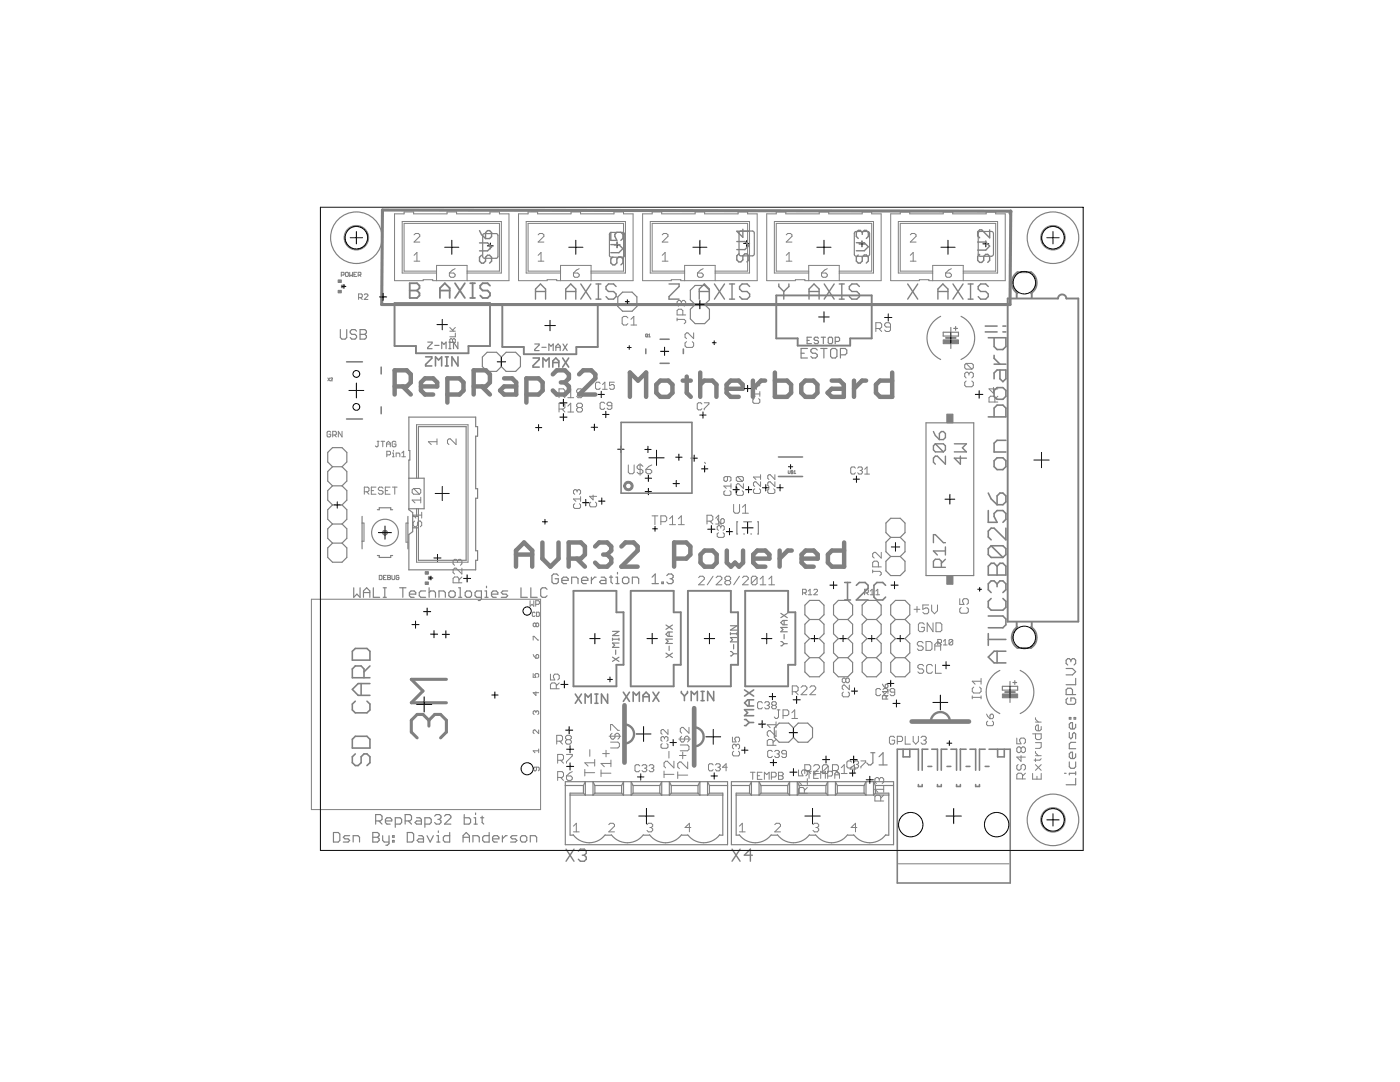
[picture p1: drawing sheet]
<svg xmlns="http://www.w3.org/2000/svg" width="279mm" height="216mm" viewBox="0 0 279 216" stroke-linecap="round" stroke-linejoin="round" font-family="sans-serif">
<g fill="#000" stroke="#000" stroke-width=".2">
<path d="M63.9 41.4v128.3zM68.3 57.1h.7zM68.6 56.8v.7zM69.9 47.4h2.4zM71.1 46.2v2.5zM75.7 59.2h1.5zM76.5 58.5v1.5zM88.8 49.3h2.8zM90.2 47.9v2.8zM97.3 49.1h1.1zM97.9 48.5v1.2zM113.5 49.3h2.8z"/>
<path d="M114.9 47.9v2.8zM122.6 48.9h1.1zM123.1 48.3v1.1zM138.3 49.3h2.8zM139.7 47.9v2.8zM148.4 48.6h1.2zM149 48v1.2zM163 49.3h2.8zM164.4 47.9v2.8zM171.4 48.7h1.2zM172 48.1v1.2zM187.8 49.3h2.8z"/>
<path d="M189.2 47.9v2.8zM196.2 48.7h1.1zM196.7 48.1v1.2zM208.9 47.4h2.5zM210.1 46.2v2.5zM63.9 41.4h152.3zM69.6 77.9h3zM71.1 76.4v3zM87.2 64.8h2.1zM88.3 63.7v2.1zM99.2 72.2h1.7zM100.1 71.4v1.6z"/>
<path d="M108.7 65h2.1zM109.8 63.9v2.1zM119.4 78.7h1.2zM120 78.1v1.2zM124.8 60.2h.8zM125.2 69.3h.8zM125.2 59.8v.8zM125.6 69v.7zM131.8 70.1h1.7zM132.6 69.3v1.6zM138.8 60.8h1.7zM139.7 59.9v1.7z"/>
<path d="M142.2 68.4h.7zM142.5 68v.8zM148.6 77.5h1.2zM149.2 76.9v1.2zM163.4 63.2h2.1zM164.4 62.2v2.1zM176.6 63.4h1.4zM177.3 62.6v1.5zM188.7 67.4h2.1zM189.8 66.4v2.1zM194.6 78.7h1.6zM195.4 78v1.5z"/>
<path d="M86.8 98.5h2.9zM88.3 97.1v2.8zM106.9 85.3h1.2zM107.5 84.7v1.3zM111.7 83.2h1.5zM111.7 80.4h1.5zM112.4 82.5v1.4zM112.4 79.7v1.4zM118 85.3h1.3zM118.6 84.6v1.3zM119.5 100h1.2zM120.3 82.7h1.2z"/>
<path d="M120.9 82.1v1.2zM123.3 89.6h1.2zM123.9 89v1.3zM128.7 89.7h1.2zM128.8 98.1h1.2zM128.8 95.4h1.2zM129.3 89v1.3zM129.4 97.5v1.2zM129.4 94.8v1.3zM129.5 91.4h3zM131 89.8v3.1zM134.3 96.5h1.3z"/>
<path d="M134.9 91.2h1.2zM135 95.9v1.2zM135.5 90.6v1.3zM137.9 91.4h1.3zM138.5 90.8v1.3zM139.7 82.8h1.2zM140 93.6h1.3zM140.3 82.2v1.2zM140.6 92.9v1.3zM146.3 97.7h1.3zM146.9 97.1v1.2zM148.8 97.7h1.2z"/>
<path d="M149.4 97.1v1.2zM152.2 97.3h1.3zM152.8 96.7v1.3zM155 97.3h1.3zM155.7 96.7v1.3zM157.4 93.1h.8zM157.8 92.7v.9zM170.3 95.6h1.2zM170.9 95v1.2zM188.6 99.6h1.9zM206.3 91.8h3.1zM207.9 90.3v3z"/>
<path d="M66.7 100.8h1.2zM67.3 100.1v1.3zM75.5 106.3h2.6zM76.8 105v2.6zM85.6 115.3h.8zM86 115v.7zM86.6 111.3h1.4zM87.3 110.6v1.5zM92.5 115.4h1.4zM93.2 114.7v1.4zM108.3 104.1h.9zM108.8 103.6v1z"/>
<path d="M116.3 100.3h1.2zM116.9 99.7v1.2zM120.1 99.4v1.2zM130.2 105.5h1zM130.7 105v1zM141.2 105.6h1.5zM142 104.9v1.4zM144.9 106.1h1.3zM145.6 105.5v1.2zM148.1 105.3h2.2zM149.2 104.2v2.2zM165.6 116.8h1.4z"/>
<path d="M166.3 116v1.5zM177.8 116.8h1.4zM177.9 109.1h1.7zM178.5 116v1.5zM178.7 108.3v1.7zM189.6 98.6v2zM195.1 117.6h.8zM195.5 117.2v.8zM82.2 124.6h1.4zM82.9 123.9v1.4zM84.5 122h1.5zM85.2 121.3v1.5z"/>
<path d="M85.9 126.5h1.4zM86.6 125.8v1.5zM88.3 126.6h1.4zM89 125.9v1.4zM98.1 138.7h1.3zM98.8 138.1v1.2zM111.9 136.6h1.4zM112.6 135.8v1.5zM117.7 127.4h2.1zM118.7 126.4v2.1zM121.3 135.6h.9zM121.7 135.1v1z"/>
<path d="M129.1 127.4h2.1zM130.2 126.4v2.1zM140.5 127.4h2.1zM141.6 126.4v2.1zM152 127.4h2.1zM153 126.4v2.1zM153.5 139h1.3zM154.2 138.4v1.2zM158.3 139.6h1.4zM161.9 127.4h1.3zM162.5 126.8v1.2zM167.6 127.4h1.3z"/>
<path d="M168.3 126.8v1.2zM169.9 137.9h1.3zM170.5 137.3v1.2zM173.3 127.4h1.3zM174 126.8v1.2zM177.1 136.4h1.3zM177.8 135.7v1.3zM179 127.4h1.3zM179.7 126.8v1.2zM188.1 132.8h1.4zM188.8 132v1.5zM200.5 138.1h2.1z"/>
<path d="M201.6 137.1v2zM83.1 140.5h3.1zM84.6 139v3.1zM112.9 145.7h1.4zM113.1 152.9h1.4zM113.1 149.5h1.4zM113.6 145v1.4zM113.8 152.2v1.4zM113.8 148.8v1.4zM127 146.5h2.9zM127.2 155h1.3zM127.9 154.4v1.3z"/>
<path d="M128.4 145v2.9zM133.7 148.2h1.3zM134.3 147.6v1.2zM140.9 147h2.9zM141.9 154.8h1.3zM142.3 145.5v3zM142.5 154.2v1.3zM148 149.7h1.3zM148.6 149.1v1.2zM151.4 144.5h1.4zM152.1 143.8v1.4zM153.7 152.2h1.3z"/>
<path d="M154.3 151.6v1.2zM157.5 146.2h1.7zM157.6 154.1h1.4zM158.3 153.4v1.4zM158.3 145.4v1.6zM159 138.9v1.5zM164.1 151.6h1.5zM164.8 150.9v1.4zM169.5 154.3h1.3zM169.7 151.6h1.4zM170.2 153.6v1.3zM170.4 150.9v1.4z"/>
<path d="M172.9 155.6h1.4zM173.6 154.9v1.4zM178.2 140.4h1.4zM178.9 139.7v1.4zM186.2 140.2h2.9zM187.7 138.7v2.9zM189 148.3h.9zM189.5 147.8v1zM63.9 169.7h152.3zM127.5 162.8h3zM129 161.3v3.1zM160.6 162.8h3.1z"/>
<path d="M162.2 161.3v3.1zM188.8 162.8h3.1zM190.3 161.3v3.1zM208.9 163.6h2.5zM210.1 162.4v2.4zM216.2 41.4v128.3z"/>
</g>
<g fill="#808080" stroke="#808080" stroke-width=".23">
<path d="M195.2 46.6v4.2z"/>
<path d="M195.6 46.2h2.3z"/>
<path d="M195.6 51.1h2.3z"/>
<path d="M198.3 46.6v4.2z"/>
<path d="M170.5 46.6v4.2z"/>
<path d="M170.9 46.2h2.3z"/>
<path d="M170.9 51.1h2.3z"/>
<path d="M173.5 46.6v4.2z"/>
<path d="M147.5 46.5v4.2z"/>
<path d="M147.9 46.1h2.3z"/>
<path d="M147.9 51.1h2.3z"/>
<path d="M150.5 46.5v4.2z"/>
<path d="M121.6 46.8v4.1z"/>
<path d="M122 46.4h2.3z"/>
<path d="M122 51.3h2.3z"/>
<path d="M124.7 46.8v4.1z"/>
<path d="M96.3 47v4.2z"/>
<path d="M96.7 46.6h2.3z"/>
<path d="M96.7 51.5h2.3z"/>
<path d="M99.4 47v4.2z"/>
<path d="M67.9 65.8v1.6z"/>
<path d="M67.9 67.4l.3 .3z"/>
<path d="M68.2 67.7h.7z"/>
<path d="M68.9 67.7l.3-.3z"/>
<path d="M69.2 65.8v1.6z"/>
<path d="M70.8 65.8l.4 .3z"/>
<path d="M70.2 65.8h.6z"/>
<path d="M70.2 65.8l-.3 .3z"/>
<path d="M69.9 66.1v.3z"/>
<path d="M69.9 66.4l.3 .3z"/>
<path d="M70.2 66.7h.6z"/>
<path d="M70.8 66.7l.4 .3z"/>
<path d="M71.2 67v.4z"/>
<path d="M71.2 67.4l-.4 .3z"/>
<path d="M70.2 67.7h.6z"/>
<path d="M69.9 67.4l.3 .3z"/>
<path d="M71.9 65.8v1.9z"/>
<path d="M71.9 65.8h.9z"/>
<path d="M72.8 65.8l.3 .3z"/>
<path d="M73.1 66.1v.3z"/>
<path d="M73.1 66.4l-.3 .3z"/>
<path d="M72.8 66.7l.3 .3z"/>
<path d="M73.1 67v.4z"/>
<path d="M73.1 67.4l-.3 .3z"/>
<path d="M71.9 67.7h.9z"/>
<path d="M71.9 66.7h.9z"/>
<path d="M212.8 156.6h1.9z"/>
<path d="M214.7 155.3v1.3z"/>
<path d="M213.4 154.3v.3z"/>
<path d="M213.4 154.3h1.3z"/>
<path d="M214.7 154v.6z"/>
<path d="M212.4 154.3h.4z"/>
<path d="M213.4 152v1z"/>
<path d="M213.4 153l.3 .3z"/>
<path d="M213.7 153.3h.7z"/>
<path d="M214.4 153.3l.3-.3z"/>
<path d="M214.7 152v1z"/>
<path d="M214.7 150.4v.6z"/>
<path d="M214.7 151l-.3 .4z"/>
<path d="M213.7 151.4h.7z"/>
<path d="M213.4 151l.3 .4z"/>
<path d="M213.4 150.4v.6z"/>
<path d="M213.4 150.4l.3-.3z"/>
<path d="M213.7 150.1h.3z"/>
<path d="M214 150.1v1.3z"/>
<path d="M213.4 149.4h1.3z"/>
<path d="M213.4 148.4v1z"/>
<path d="M213.4 148.4l.3-.3z"/>
<path d="M213.7 148.1h1z"/>
<path d="M214.7 146.5v.9z"/>
<path d="M214.4 146.2l.3 .3z"/>
<path d="M214.4 146.2l-.4 .3z"/>
<path d="M214 146.5v.6z"/>
<path d="M214 147.1l-.3 .3z"/>
<path d="M213.4 147.1l.3 .3z"/>
<path d="M213.4 146.2v.9z"/>
<path d="M214.7 144.5v.6z"/>
<path d="M214.7 145.1l-.3 .4z"/>
<path d="M213.7 145.5h.7z"/>
<path d="M213.4 145.1l.3 .4z"/>
<path d="M213.4 144.5v.6z"/>
<path d="M213.4 144.5l.3-.3z"/>
<path d="M213.7 144.2h.3z"/>
<path d="M214 144.2v1.3z"/>
<path d="M213.4 143.2v.3z"/>
<path d="M213.4 143.2h.3z"/>
<path d="M213.7 143.2v.3z"/>
<path d="M213.4 143.5h.3z"/>
<path d="M214.4 143.2v.3z"/>
<path d="M214.4 143.2h.3z"/>
<path d="M214.7 143.2v.3z"/>
<path d="M214.4 143.5h.3z"/>
<path d="M213.1 139.3l-.3 .3z"/>
<path d="M212.8 139.6v.6z"/>
<path d="M212.8 140.2l.3 .3z"/>
<path d="M213.1 140.5h1.3z"/>
<path d="M214.4 140.5l.3-.3z"/>
<path d="M214.7 139.6v.6z"/>
<path d="M214.4 139.3l.3 .3z"/>
<path d="M213.7 139.3h.7z"/>
<path d="M213.7 139.3v.6z"/>
<path d="M212.8 138.6h1.9z"/>
<path d="M212.8 137.6v1z"/>
<path d="M212.8 137.6l.3-.3z"/>
<path d="M213.1 137.3h.6z"/>
<path d="M213.7 137.3l.3 .3z"/>
<path d="M214 137.6v1z"/>
<path d="M212.8 136.6h1.9z"/>
<path d="M214.7 135.4v1.2z"/>
<path d="M212.8 134.7h1.2z"/>
<path d="M214 134.7l.7-.7z"/>
<path d="M214 133.4l.7 .6z"/>
<path d="M212.8 133.4h1.2z"/>
<path d="M212.8 132.4l.3 .3z"/>
<path d="M212.8 131.7v.7z"/>
<path d="M212.8 131.7l.3-.3z"/>
<path d="M213.1 131.4h.3z"/>
<path d="M213.4 131.4l.3 .3z"/>
<path d="M213.7 131.7v.4z"/>
<path d="M213.7 131.7l.3-.3z"/>
<path d="M214 131.4h.4z"/>
<path d="M214.4 131.4l.3 .3z"/>
<path d="M214.7 131.7v.7z"/>
<path d="M214.7 132.4l-.3 .3z"/>
<path d="M111.1 114.5l.3 .4z"/>
<path d="M110.5 114.5h.6z"/>
<path d="M110.5 114.5l-.3 .4z"/>
<path d="M110.2 114.9v1.2z"/>
<path d="M110.2 116.1l.3 .4z"/>
<path d="M110.5 116.5h.6z"/>
<path d="M111.1 116.5l.3-.4z"/>
<path d="M111.4 115.5v.6z"/>
<path d="M110.8 115.5h.6z"/>
<path d="M112.4 116.5h.7z"/>
<path d="M112.1 116.1l.3 .4z"/>
<path d="M112.1 115.5v.6z"/>
<path d="M112.1 115.5l.3-.3z"/>
<path d="M112.4 115.2h.7z"/>
<path d="M113.1 115.2l.3 .3z"/>
<path d="M113.4 115.5v.3z"/>
<path d="M112.1 115.8h1.3z"/>
<path d="M114.1 115.2v1.3z"/>
<path d="M114.1 115.2h.9z"/>
<path d="M115 115.2l.4 .3z"/>
<path d="M115.4 115.5v1z"/>
<path d="M116.4 116.5h.6z"/>
<path d="M116.1 116.1l.3 .4z"/>
<path d="M116.1 115.5v.6z"/>
<path d="M116.1 115.5l.3-.3z"/>
<path d="M116.4 115.2h.6z"/>
<path d="M117 115.2l.3 .3z"/>
<path d="M117.3 115.5v.3z"/>
<path d="M116.1 115.8h1.2z"/>
<path d="M118 115.2v1.3z"/>
<path d="M118 115.8l.7-.6z"/>
<path d="M118.7 115.2h.3z"/>
<path d="M120 115.2h.6z"/>
<path d="M120.6 115.2l.3 .3z"/>
<path d="M120.9 115.5v1z"/>
<path d="M120 116.5h.9z"/>
<path d="M119.7 116.1l.3 .4z"/>
<path d="M120 115.8l-.3 .3z"/>
<path d="M120 115.8h.9z"/>
<path d="M121.9 114.9v1.2z"/>
<path d="M121.9 116.1l.4 .4z"/>
<path d="M121.6 115.2h.7z"/>
<path d="M122.9 115.2h.3z"/>
<path d="M123.2 115.2v1.3z"/>
<path d="M122.9 116.5h.6z"/>
<path d="M123.2 114.2v.3z"/>
<path d="M124.5 116.5h.7z"/>
<path d="M125.2 116.5l.3-.4z"/>
<path d="M125.5 115.5v.6z"/>
<path d="M125.2 115.2l.3 .3z"/>
<path d="M124.5 115.2h.7z"/>
<path d="M124.5 115.2l-.3 .3z"/>
<path d="M124.2 115.5v.6z"/>
<path d="M124.2 116.1l.3 .4z"/>
<path d="M126.2 115.2v1.3z"/>
<path d="M126.2 115.2h.9z"/>
<path d="M127.1 115.2l.4 .3z"/>
<path d="M127.5 115.5v1z"/>
<path d="M130.1 115.2l.7-.7z"/>
<path d="M130.8 114.5v2z"/>
<path d="M130.1 116.5h1.3z"/>
<path d="M132.1 116.1v.4z"/>
<path d="M132.1 116.1h.3z"/>
<path d="M132.4 116.1v.4z"/>
<path d="M132.1 116.5h.3z"/>
<path d="M133.1 114.9l.3-.4z"/>
<path d="M133.4 114.5h.6z"/>
<path d="M134 114.5l.3 .4z"/>
<path d="M134.3 114.9v.3z"/>
<path d="M134.3 115.2l-.3 .3z"/>
<path d="M133.7 115.5h.3z"/>
<path d="M134 115.5l.3 .3z"/>
<path d="M134.3 115.8v.3z"/>
<path d="M134.3 116.1l-.3 .4z"/>
<path d="M133.4 116.5h.6z"/>
<path d="M133.1 116.1l.3 .4z"/>
<path d="M75 162.5v1.9z"/>
<path d="M75 162.5h.9z"/>
<path d="M75.9 162.5l.3 .4z"/>
<path d="M76.2 162.9v.6z"/>
<path d="M76.2 163.5l-.3 .3z"/>
<path d="M75 163.8h.9z"/>
<path d="M75.6 163.8l.6 .6z"/>
<path d="M77.2 164.4h.7z"/>
<path d="M76.9 164.1l.3 .3z"/>
<path d="M76.9 163.5v.6z"/>
<path d="M76.9 163.5l.3-.3z"/>
<path d="M77.2 163.2h.7z"/>
<path d="M77.9 163.2l.3 .3z"/>
<path d="M78.2 163.5v.3z"/>
<path d="M76.9 163.8h1.3z"/>
<path d="M78.9 163.2v1.9z"/>
<path d="M78.9 163.2h.9z"/>
<path d="M79.8 163.2l.4 .3z"/>
<path d="M80.2 163.5v.6z"/>
<path d="M80.2 164.1l-.4 .3z"/>
<path d="M78.9 164.4h.9z"/>
<path d="M80.9 162.5v1.9z"/>
<path d="M80.9 162.5h.9z"/>
<path d="M81.8 162.5l.3 .4z"/>
<path d="M82.1 162.9v.6z"/>
<path d="M82.1 163.5l-.3 .3z"/>
<path d="M80.9 163.8h.9z"/>
<path d="M81.5 163.8l.6 .6z"/>
<path d="M83.1 163.2h.7z"/>
<path d="M83.8 163.2l.3 .3z"/>
<path d="M84.1 163.5v.9z"/>
<path d="M83.1 164.4h1z"/>
<path d="M82.8 164.1l.3 .3z"/>
<path d="M82.8 164.1l.3-.3z"/>
<path d="M83.1 163.8h1z"/>
<path d="M84.8 163.2v1.9z"/>
<path d="M84.8 163.2h.9z"/>
<path d="M85.7 163.2l.4 .3z"/>
<path d="M86.1 163.5v.6z"/>
<path d="M86.1 164.1l-.4 .3z"/>
<path d="M84.8 164.4h.9z"/>
<path d="M86.7 162.9l.4-.4z"/>
<path d="M87.1 162.5h.6z"/>
<path d="M87.7 162.5l.3 .4z"/>
<path d="M88 162.9v.3z"/>
<path d="M88 163.2l-.3 .3z"/>
<path d="M87.4 163.5h.3z"/>
<path d="M87.7 163.5l.3 .3z"/>
<path d="M88 163.8v.3z"/>
<path d="M88 164.1l-.3 .3z"/>
<path d="M87.1 164.4h.6z"/>
<path d="M86.7 164.1l.4 .3z"/>
<path d="M88.7 164.4h1.3z"/>
<path d="M88.7 164.4l1.3-1.2z"/>
<path d="M90 162.9v.3z"/>
<path d="M89.7 162.5l.3 .4z"/>
<path d="M89 162.5h.7z"/>
<path d="M89 162.5l-.3 .4z"/>
<path d="M92.6 162.5v1.9z"/>
<path d="M92.6 164.4h1z"/>
<path d="M93.6 164.4l.3-.3z"/>
<path d="M93.9 163.5v.6z"/>
<path d="M93.6 163.2l.3 .3z"/>
<path d="M92.6 163.2h1z"/>
<path d="M94.6 163.2h.3z"/>
<path d="M94.9 163.2v1.2z"/>
<path d="M94.6 164.4h.6z"/>
<path d="M94.9 162.2v.3z"/>
<path d="M96.2 162.9v1.2z"/>
<path d="M96.2 164.1l.3 .3z"/>
<path d="M95.9 163.2h.6z"/>
<path d="M66.5 166.1v1.9z"/>
<path d="M66.5 168h1z"/>
<path d="M67.5 168l.3-.3z"/>
<path d="M67.8 166.4v1.3z"/>
<path d="M67.5 166.1l.3 .3z"/>
<path d="M66.5 166.1h1z"/>
<path d="M68.5 168h1z"/>
<path d="M69.5 168l.3-.3z"/>
<path d="M69.5 167.4l.3 .3z"/>
<path d="M68.8 167.4h.7z"/>
<path d="M68.5 167.1l.3 .3z"/>
<path d="M68.5 167.1l.3-.3z"/>
<path d="M68.8 166.8h1z"/>
<path d="M70.5 166.8v1.2z"/>
<path d="M70.5 166.8h.9z"/>
<path d="M71.4 166.8l.4 .3z"/>
<path d="M71.8 167.1v.9z"/>
<path d="M74.4 166.1v1.9z"/>
<path d="M74.4 166.1h1z"/>
<path d="M75.4 166.1l.3 .3z"/>
<path d="M75.7 166.4v.4z"/>
<path d="M75.7 166.8l-.3 .3z"/>
<path d="M75.4 167.1l.3 .3z"/>
<path d="M75.7 167.4v.3z"/>
<path d="M75.7 167.7l-.3 .3z"/>
<path d="M74.4 168h1z"/>
<path d="M74.4 167.1h1z"/>
<path d="M76.4 166.8v.9z"/>
<path d="M76.4 167.7l.3 .3z"/>
<path d="M76.7 168h.9z"/>
<path d="M77.6 166.8v1.5z"/>
<path d="M77.6 168.3l-.3 .4z"/>
<path d="M77 168.7h.3z"/>
<path d="M78.3 166.8h.4z"/>
<path d="M78.7 166.8v.3z"/>
<path d="M78.3 167.1h.4z"/>
<path d="M78.3 166.8v.3z"/>
<path d="M78.3 167.7h.4z"/>
<path d="M78.7 167.7v.3z"/>
<path d="M78.3 168h.4z"/>
<path d="M78.3 167.7v.3z"/>
<path d="M81.3 166.1v1.9z"/>
<path d="M81.3 168h.9z"/>
<path d="M82.2 168l.3-.3z"/>
<path d="M82.5 166.4v1.3z"/>
<path d="M82.2 166.1l.3 .3z"/>
<path d="M81.3 166.1h.9z"/>
<path d="M83.6 166.8h.6z"/>
<path d="M84.2 166.8l.3 .3z"/>
<path d="M84.5 167.1v.9z"/>
<path d="M83.6 168h.9z"/>
<path d="M83.2 167.7l.4 .3z"/>
<path d="M83.2 167.7l.4-.3z"/>
<path d="M83.6 167.4h.9z"/>
<path d="M85.2 166.8l.7 1.2z"/>
<path d="M86.5 166.8l-.6 1.2z"/>
<path d="M87.2 166.8h.3z"/>
<path d="M87.5 166.8v1.2z"/>
<path d="M87.2 168h.6z"/>
<path d="M87.5 165.8v.3z"/>
<path d="M89.7 166.1v1.9z"/>
<path d="M88.8 168h.9z"/>
<path d="M88.5 167.7l.3 .3z"/>
<path d="M88.5 167.1v.6z"/>
<path d="M88.5 167.1l.3-.3z"/>
<path d="M88.8 166.8h.9z"/>
<path d="M92.4 166.8v1.2z"/>
<path d="M92.4 166.8l.6-.7z"/>
<path d="M93 166.1l.7 .7z"/>
<path d="M93.7 166.8v1.2z"/>
<path d="M92.4 167.1h1.3z"/>
<path d="M94.4 166.8v1.2z"/>
<path d="M94.4 166.8h.9z"/>
<path d="M95.3 166.8l.4 .3z"/>
<path d="M95.7 167.1v.9z"/>
<path d="M97.6 166.1v1.9z"/>
<path d="M96.6 168h1z"/>
<path d="M96.3 167.7l.3 .3z"/>
<path d="M96.3 167.1v.6z"/>
<path d="M96.3 167.1l.3-.3z"/>
<path d="M96.6 166.8h1z"/>
<path d="M98.6 168h.7z"/>
<path d="M98.3 167.7l.3 .3z"/>
<path d="M98.3 167.1v.6z"/>
<path d="M98.3 167.1l.3-.3z"/>
<path d="M98.6 166.8h.7z"/>
<path d="M99.3 166.8l.3 .3z"/>
<path d="M99.6 167.1v.3z"/>
<path d="M98.3 167.4h1.3z"/>
<path d="M100.3 166.8v1.2z"/>
<path d="M100.3 167.4l.6-.6z"/>
<path d="M100.9 166.8h.3z"/>
<path d="M101.9 168h.9z"/>
<path d="M102.8 168l.4-.3z"/>
<path d="M102.8 167.4l.4 .3z"/>
<path d="M102.2 167.4h.6z"/>
<path d="M101.9 167.1l.3 .3z"/>
<path d="M101.9 167.1l.3-.3z"/>
<path d="M102.2 166.8h1z"/>
<path d="M104.2 168h.6z"/>
<path d="M104.8 168l.3-.3z"/>
<path d="M105.1 167.1v.6z"/>
<path d="M104.8 166.8l.3 .3z"/>
<path d="M104.2 166.8h.6z"/>
<path d="M104.2 166.8l-.3 .3z"/>
<path d="M103.9 167.1v.6z"/>
<path d="M103.9 167.7l.3 .3z"/>
<path d="M105.8 166.8v1.2z"/>
<path d="M105.8 166.8h1z"/>
<path d="M106.8 166.8l.3 .3z"/>
<path d="M107.1 167.1v.9z"/>
<path d="M70.6 117.3v1.9z"/>
<path d="M70.6 119.2l.6-.6z"/>
<path d="M71.2 118.6l.7 .6z"/>
<path d="M71.9 117.3v1.9z"/>
<path d="M72.5 117.9v1.3z"/>
<path d="M72.5 117.9l.7-.6z"/>
<path d="M73.2 117.3l.6 .6z"/>
<path d="M73.8 117.9v1.3z"/>
<path d="M72.5 118.2h1.3z"/>
<path d="M74.5 117.3v1.9z"/>
<path d="M74.5 119.2h1.3z"/>
<path d="M76.5 119.2h.6z"/>
<path d="M76.8 117.3v1.9z"/>
<path d="M76.5 117.3h.6z"/>
<path d="M80.4 117.3v1.9z"/>
<path d="M79.8 117.3h1.2z"/>
<path d="M82 119.2h.7z"/>
<path d="M81.7 118.9l.3 .3z"/>
<path d="M81.7 118.2v.7z"/>
<path d="M81.7 118.2l.3-.3z"/>
<path d="M82 117.9h.7z"/>
<path d="M82.7 117.9l.3 .3z"/>
<path d="M83 118.2v.4z"/>
<path d="M81.7 118.6h1.3z"/>
<path d="M84 117.9h.9z"/>
<path d="M84 117.9l-.3 .3z"/>
<path d="M83.7 118.2v.7z"/>
<path d="M83.7 118.9l.3 .3z"/>
<path d="M84 119.2h.9z"/>
<path d="M85.6 117.3v1.9z"/>
<path d="M85.6 118.2l.4-.3z"/>
<path d="M86 117.9h.6z"/>
<path d="M86.6 117.9l.3 .3z"/>
<path d="M86.9 118.2v1z"/>
<path d="M87.6 117.9v1.3z"/>
<path d="M87.6 117.9h1z"/>
<path d="M88.6 117.9l.3 .3z"/>
<path d="M88.9 118.2v1z"/>
<path d="M89.9 119.2h.6z"/>
<path d="M90.5 119.2l.3-.3z"/>
<path d="M90.8 118.2v.7z"/>
<path d="M90.5 117.9l.3 .3z"/>
<path d="M89.9 117.9h.6z"/>
<path d="M89.9 117.9l-.3 .3z"/>
<path d="M89.6 118.2v.7z"/>
<path d="M89.6 118.9l.3 .3z"/>
<path d="M91.5 117.3h.3z"/>
<path d="M91.8 117.3v1.9z"/>
<path d="M91.5 119.2h.7z"/>
<path d="M93.2 119.2h.6z"/>
<path d="M93.8 119.2l.3-.3z"/>
<path d="M94.1 118.2v.7z"/>
<path d="M93.8 117.9l.3 .3z"/>
<path d="M93.2 117.9h.6z"/>
<path d="M93.2 117.9l-.4 .3z"/>
<path d="M92.8 118.2v.7z"/>
<path d="M92.8 118.9l.4 .3z"/>
<path d="M95.4 119.8h.4z"/>
<path d="M95.8 119.8l.3-.3z"/>
<path d="M96.1 117.9v1.6z"/>
<path d="M95.1 117.9h1z"/>
<path d="M95.1 117.9l-.3 .3z"/>
<path d="M94.8 118.2v.7z"/>
<path d="M94.8 118.9l.3 .3z"/>
<path d="M95.1 119.2h1z"/>
<path d="M96.8 117.9h.3z"/>
<path d="M97.1 117.9v1.3z"/>
<path d="M96.8 119.2h.6z"/>
<path d="M97.1 117v.3z"/>
<path d="M98.4 119.2h.6z"/>
<path d="M98.1 118.9l.3 .3z"/>
<path d="M98.1 118.2v.7z"/>
<path d="M98.1 118.2l.3-.3z"/>
<path d="M98.4 117.9h.6z"/>
<path d="M99 117.9l.4 .3z"/>
<path d="M99.4 118.2v.4z"/>
<path d="M98.1 118.6h1.3z"/>
<path d="M100 119.2h1z"/>
<path d="M101 119.2l.3-.3z"/>
<path d="M101 118.6l.3 .3z"/>
<path d="M100.4 118.6h.6z"/>
<path d="M100 118.2l.4 .4z"/>
<path d="M100 118.2l.4-.3z"/>
<path d="M100.4 117.9h.9z"/>
<path d="M104 117.3v1.9z"/>
<path d="M104 119.2h1.2z"/>
<path d="M105.9 117.3v1.9z"/>
<path d="M105.9 119.2h1.3z"/>
<path d="M108.9 117.3l.3 .3z"/>
<path d="M108.2 117.3h.7z"/>
<path d="M108.2 117.3l-.3 .3z"/>
<path d="M107.9 117.6v1.3z"/>
<path d="M107.9 118.9l.3 .3z"/>
<path d="M108.2 119.2h.7z"/>
<path d="M108.9 119.2l.3-.3z"/>
<path d="M159.9 69.5h1.2z"/>
<path d="M159.9 69.5v1.9z"/>
<path d="M159.9 71.4h1.2z"/>
<path d="M159.9 70.5h.6z"/>
<path d="M162.8 69.5l.3 .3z"/>
<path d="M162.1 69.5h.7z"/>
<path d="M162.1 69.5l-.3 .3z"/>
<path d="M161.8 69.8v.4z"/>
<path d="M161.8 70.2l.3 .3z"/>
<path d="M162.1 70.5h.7z"/>
<path d="M162.8 70.5l.3 .3z"/>
<path d="M163.1 70.8v.3z"/>
<path d="M162.8 71.4l.3-.3z"/>
<path d="M162.1 71.4h.7z"/>
<path d="M161.8 71.1l.3 .3z"/>
<path d="M164.4 69.5v1.9z"/>
<path d="M163.8 69.5h1.3z"/>
<path d="M166.1 69.5h.6z"/>
<path d="M166.1 69.5l-.3 .3z"/>
<path d="M165.8 69.8v1.3z"/>
<path d="M165.8 71.1l.3 .3z"/>
<path d="M166.1 71.4h.6z"/>
<path d="M166.7 71.4l.3-.3z"/>
<path d="M167 69.8v1.3z"/>
<path d="M166.7 69.5l.3 .3z"/>
<path d="M167.7 69.5v1.9z"/>
<path d="M167.7 69.5h1z"/>
<path d="M168.7 69.5l.3 .3z"/>
<path d="M169 69.8v.7z"/>
<path d="M169 70.5l-.3 .3z"/>
<path d="M167.7 70.8h1z"/>
<path d="M65.4 97.9v1.9z"/>
<path d="M65.4 97.9l1-1z"/>
<path d="M66.4 96.9h1.9z"/>
<path d="M68.3 96.9l.9 1z"/>
<path d="M65.4 96l1 .9z"/>
<path d="M65.4 94.1v1.9z"/>
<path d="M65.4 94.1l1-1z"/>
<path d="M66.4 93.1h1.9z"/>
<path d="M68.3 93.1l.9 1z"/>
<path d="M69.2 94.1v1.9z"/>
<path d="M69.2 96l-.9 .9z"/>
<path d="M65.4 103.6l1 1z"/>
<path d="M65.4 101.7v1.9z"/>
<path d="M65.4 101.7l1-.9z"/>
<path d="M66.4 100.8h1.9z"/>
<path d="M68.3 100.8l.9 .9z"/>
<path d="M69.2 101.7v1.9z"/>
<path d="M69.2 103.6l-.9 1z"/>
<path d="M65.4 99.8l1 1z"/>
<path d="M68.3 100.8l.9-1z"/>
<path d="M69.2 97.9v1.9z"/>
<path d="M65.4 109.3v1.9z"/>
<path d="M65.4 109.3l1-.9z"/>
<path d="M66.4 108.4h1.9z"/>
<path d="M68.3 108.4l.9 .9z"/>
<path d="M65.4 107.4l1 1z"/>
<path d="M65.4 105.5v1.9z"/>
<path d="M65.4 105.5l1-.9z"/>
<path d="M66.4 104.6h1.9z"/>
<path d="M68.3 104.6l.9 .9z"/>
<path d="M69.2 105.5v1.9z"/>
<path d="M69.2 107.4l-.9 1z"/>
<path d="M66.4 112.2h1.9z"/>
<path d="M65.4 111.2l1 1z"/>
<path d="M68.3 112.2l.9-1z"/>
<path d="M69.2 109.3v1.9z"/>
<path d="M65.4 90.3v1.9z"/>
<path d="M65.4 90.3l1-1z"/>
<path d="M66.4 89.3h1.9z"/>
<path d="M68.3 89.3l.9 1z"/>
<path d="M65.4 92.2l1 .9z"/>
<path d="M68.3 93.1l.9-.9z"/>
<path d="M69.2 90.3v1.9z"/>
<path d="M201.6 136v.9z"/>
<path d="M200 136.9h1.6z"/>
<path d="M200 136.9v.8z"/>
<path d="M200 137.7h3.1z"/>
<path d="M203.1 136.9v.8z"/>
<path d="M201.6 136.9h1.5z"/>
<path d="M201.6 139v1.2z"/>
<path d="M202.5 135.8v.8z"/>
<path d="M202.1 136.2h.8z"/>
<path d="M93 85.1v26.7z"/>
<path d="M83.5 111.8h9.5z"/>
<path d="M83.5 85.1h9.5z"/>
<path d="M94.9 83.2v1.9z"/>
<path d="M81.6 106.7v7z"/>
<path d="M81.6 113.7h13.3z"/>
<path d="M81.6 83.2h13.3z"/>
<path d="M83.5 105.3v6.5z"/>
<path d="M84.6 95.4v6.1z"/>
<path d="M83.5 95.4h1.1z"/>
<path d="M83.5 85.1v10.3z"/>
<path d="M83.1 95.4h.4z"/>
<path d="M83.5 101.5h1.1z"/>
<path d="M83.1 101.5h.4z"/>
<path d="M94.9 111.8h.4z"/>
<path d="M95.3 109.9v1.9z"/>
<path d="M94.9 109.9h.4z"/>
<path d="M94.9 111.8v1.9z"/>
<path d="M95.3 97.5v1.9z"/>
<path d="M94.9 99.4h.4z"/>
<path d="M94.9 99.4v10.5z"/>
<path d="M94.9 97.5h.4z"/>
<path d="M95.3 85.1v1.9z"/>
<path d="M94.9 85.1h.4z"/>
<path d="M94.9 87h.4z"/>
<path d="M94.9 87v10.5z"/>
<path d="M81.6 101.5v.2z"/>
<path d="M81.6 95.4v6.1z"/>
<path d="M83.1 103h.4z"/>
<path d="M83.5 101.5v1.5z"/>
<path d="M83.1 105.3h.4z"/>
<path d="M83.5 103v2.3z"/>
<path d="M81.6 101.7l.8 .6z"/>
<path d="M81.6 106.7l.8-.6z"/>
<path d="M82.4 105.3v.8z"/>
<path d="M81.6 101.5h1.5z"/>
<path d="M81.6 95.4h1.5z"/>
<path d="M82.4 103h.7z"/>
<path d="M82.4 102.3v.7z"/>
<path d="M82.4 105.3h.7z"/>
<path d="M82.4 103v2.3z"/>
<path d="M81.6 91.8v3.6z"/>
<path d="M81.6 91.8h.2z"/>
<path d="M81.8 89.9v1.9z"/>
<path d="M81.6 89.9h.2z"/>
<path d="M81.6 83.2v6.7z"/>
<path d="M174.9 127.4l1 1z"/>
<path d="M175.9 128.4v1.9z"/>
<path d="M175.9 130.3l-1 .9z"/>
<path d="M173 131.2h1.9z"/>
<path d="M172.1 130.3l.9 .9z"/>
<path d="M172.1 128.4v1.9z"/>
<path d="M172.1 128.4l.9-1z"/>
<path d="M175.9 120.8v1.9z"/>
<path d="M175.9 122.7l-1 .9z"/>
<path d="M173 123.6h1.9z"/>
<path d="M172.1 122.7l.9 .9z"/>
<path d="M174.9 123.6l1 1z"/>
<path d="M175.9 124.6v1.9z"/>
<path d="M175.9 126.5l-1 .9z"/>
<path d="M173 127.4h1.9z"/>
<path d="M172.1 126.5l.9 .9z"/>
<path d="M172.1 124.6v1.9z"/>
<path d="M172.1 124.6l.9-1z"/>
<path d="M173 119.8h1.9z"/>
<path d="M174.9 119.8l1 1z"/>
<path d="M173 119.8l-.9 1z"/>
<path d="M172.1 120.8v1.9z"/>
<path d="M175.9 132.2v1.9z"/>
<path d="M175.9 134.1l-1 .9z"/>
<path d="M173 135h1.9z"/>
<path d="M172.1 134.1l.9 .9z"/>
<path d="M174.9 131.2l1 1z"/>
<path d="M173 131.2l-.9 1z"/>
<path d="M172.1 132.2v1.9z"/>
<path d="M163.5 127.4l.9 1z"/>
<path d="M164.4 128.4v1.9z"/>
<path d="M164.4 130.3l-.9 .9z"/>
<path d="M161.6 131.2h1.9z"/>
<path d="M160.6 130.3l1 .9z"/>
<path d="M160.6 128.4v1.9z"/>
<path d="M160.6 128.4l1-1z"/>
<path d="M164.4 120.8v1.9z"/>
<path d="M164.4 122.7l-.9 .9z"/>
<path d="M161.6 123.6h1.9z"/>
<path d="M160.6 122.7l1 .9z"/>
<path d="M163.5 123.6l.9 1z"/>
<path d="M164.4 124.6v1.9z"/>
<path d="M164.4 126.5l-.9 .9z"/>
<path d="M161.6 127.4h1.9z"/>
<path d="M160.6 126.5l1 .9z"/>
<path d="M160.6 124.6v1.9z"/>
<path d="M160.6 124.6l1-1z"/>
<path d="M161.6 119.8h1.9z"/>
<path d="M163.5 119.8l.9 1z"/>
<path d="M161.6 119.8l-1 1z"/>
<path d="M160.6 120.8v1.9z"/>
<path d="M164.4 132.2v1.9z"/>
<path d="M164.4 134.1l-.9 .9z"/>
<path d="M161.6 135h1.9z"/>
<path d="M160.6 134.1l1 .9z"/>
<path d="M163.5 131.2l.9 1z"/>
<path d="M161.6 131.2l-1 1z"/>
<path d="M160.6 132.2v1.9z"/>
<path d="M169.2 127.4l1 1z"/>
<path d="M170.2 128.4v1.9z"/>
<path d="M170.2 130.3l-1 .9z"/>
<path d="M167.3 131.2h1.9z"/>
<path d="M166.3 130.3l1 .9z"/>
<path d="M166.3 128.4v1.9z"/>
<path d="M166.3 128.4l1-1z"/>
<path d="M170.2 120.8v1.9z"/>
<path d="M170.2 122.7l-1 .9z"/>
<path d="M167.3 123.6h1.9z"/>
<path d="M166.3 122.7l1 .9z"/>
<path d="M169.2 123.6l1 1z"/>
<path d="M170.2 124.6v1.9z"/>
<path d="M170.2 126.5l-1 .9z"/>
<path d="M167.3 127.4h1.9z"/>
<path d="M166.3 126.5l1 .9z"/>
<path d="M166.3 124.6v1.9z"/>
<path d="M166.3 124.6l1-1z"/>
<path d="M167.3 119.8h1.9z"/>
<path d="M169.2 119.8l1 1z"/>
<path d="M167.3 119.8l-1 1z"/>
<path d="M166.3 120.8v1.9z"/>
<path d="M170.2 132.2v1.9z"/>
<path d="M170.2 134.1l-1 .9z"/>
<path d="M167.3 135h1.9z"/>
<path d="M166.3 134.1l1 .9z"/>
<path d="M169.2 131.2l1 1z"/>
<path d="M167.3 131.2l-1 1z"/>
<path d="M166.3 132.2v1.9z"/>
<path d="M180.6 127.4l1 1z"/>
<path d="M181.6 128.4v1.9z"/>
<path d="M181.6 130.3l-1 .9z"/>
<path d="M178.7 131.2h1.9z"/>
<path d="M177.8 130.3l.9 .9z"/>
<path d="M177.8 128.4v1.9z"/>
<path d="M177.8 128.4l.9-1z"/>
<path d="M181.6 120.8v1.9z"/>
<path d="M181.6 122.7l-1 .9z"/>
<path d="M178.7 123.6h1.9z"/>
<path d="M177.8 122.7l.9 .9z"/>
<path d="M180.6 123.6l1 1z"/>
<path d="M181.6 124.6v1.9z"/>
<path d="M181.6 126.5l-1 .9z"/>
<path d="M178.7 127.4h1.9z"/>
<path d="M177.8 126.5l.9 .9z"/>
<path d="M177.8 124.6v1.9z"/>
<path d="M177.8 124.6l.9-1z"/>
<path d="M178.7 119.8h1.9z"/>
<path d="M180.6 119.8l1 1z"/>
<path d="M178.7 119.8l-.9 1z"/>
<path d="M177.8 120.8v1.9z"/>
<path d="M181.6 132.2v1.9z"/>
<path d="M181.6 134.1l-1 .9z"/>
<path d="M178.7 135h1.9z"/>
<path d="M177.8 134.1l.9 .9z"/>
<path d="M180.6 131.2l1 1z"/>
<path d="M178.7 131.2l-.9 1z"/>
<path d="M177.8 132.2v1.9z"/>
<path d="M75.7 110.8v.4z"/>
<path d="M75.7 111.2h2.3z"/>
<path d="M78 110.8v.4z"/>
<path d="M78 101.3v.4z"/>
<path d="M75.7 101.3h2.3z"/>
<path d="M75.7 101.3v.4z"/>
<path d="M72.3 103v1.4z"/>
<path d="M81.4 108.2v1.3z"/>
<path d="M81.4 104.4v3.8z"/>
<path d="M81.4 103v1.4z"/>
<path d="M72.3 104.4v3.6z"/>
<path d="M72.3 108v1.5z"/>
<path d="M75.3 110.8h.4z"/>
<path d="M78 110.8h.4z"/>
<path d="M75.3 101.7h.4z"/>
<path d="M78 101.7h.4z"/>
<path d="M194.3 84.4v30.5z"/>
<path d="M184.8 84.4v30.5z"/>
<path d="M184.8 114.9h9.5z"/>
<path d="M184.8 84.4h9.5z"/>
<path d="M97.2 70.3h1.9z"/>
<path d="M99.1 70.3l1 .9z"/>
<path d="M100.1 71.2v2z"/>
<path d="M100.1 73.2l-1 .9z"/>
<path d="M96.3 71.2v2z"/>
<path d="M97.2 70.3l-.9 .9z"/>
<path d="M96.3 73.2l.9 .9z"/>
<path d="M97.2 74.1h1.9z"/>
<path d="M100.1 71.2l.9-.9z"/>
<path d="M101 70.3h1.9z"/>
<path d="M102.9 70.3l1 .9z"/>
<path d="M103.9 71.2v2z"/>
<path d="M103.9 73.2l-1 .9z"/>
<path d="M101 74.1h1.9z"/>
<path d="M100.1 73.2l.9 .9z"/>
<path d="M124.2 58.3h2z"/>
<path d="M126.2 58.3l.9 .9z"/>
<path d="M127.1 59.2v2z"/>
<path d="M127.1 61.2l-.9 .9z"/>
<path d="M123.3 59.2v2z"/>
<path d="M124.2 58.3l-.9 .9z"/>
<path d="M123.3 61.2l.9 .9z"/>
<path d="M124.2 62.1h2z"/>
<path d="M189.8 65.3v1z"/>
<path d="M188.2 66.3h1.6z"/>
<path d="M188.2 66.3v.8z"/>
<path d="M188.2 67.1h3.1z"/>
<path d="M191.3 66.3v.8z"/>
<path d="M189.8 66.3h1.5z"/>
<path d="M189.8 68.4v1.1z"/>
<path d="M190.7 65.2v.7z"/>
<path d="M190.3 65.5h.8z"/>
<path d="M112.8 168.6h32.4z"/>
<path d="M145.2 156.7v11.9z"/>
<path d="M145.2 156v.7z"/>
<path d="M112.8 156v.7z"/>
<path d="M112.8 156.7v11.9z"/>
<path d="M113.8 158.6v8z"/>
<path d="M113.8 158.3v.3z"/>
<path d="M144.3 158.3v.3z"/>
<path d="M144.3 158.6v8z"/>
<path d="M120.8 166.6h1.2z"/>
<path d="M113.8 166.6h.6z"/>
<path d="M143.6 166.6h.7z"/>
<path d="M113.8 158.6h3z"/>
<path d="M116.8 158.6h1.5z"/>
<path d="M118.3 158.6h6.1z"/>
<path d="M124.4 158.6h1.6z"/>
<path d="M126 158.6h6.1z"/>
<path d="M132.1 158.6h1.5z"/>
<path d="M133.6 158.6h6.1z"/>
<path d="M139.7 158.6h1.5z"/>
<path d="M141.2 158.6h3.1z"/>
<path d="M112.8 156h4z"/>
<path d="M116.8 156h1.5z"/>
<path d="M118.3 156h6.1z"/>
<path d="M124.4 156h1.6z"/>
<path d="M126 156h6.1z"/>
<path d="M132.1 156h1.5z"/>
<path d="M133.6 156h6.1z"/>
<path d="M139.7 156h1.5z"/>
<path d="M141.2 156h4z"/>
<path d="M132.1 156v2.6z"/>
<path d="M133.6 156v2.6z"/>
<path d="M112.8 156.7h3.6z"/>
<path d="M118.7 156.7h5.4z"/>
<path d="M126.3 156.7h5.4z"/>
<path d="M132.1 156l-.4 .7z"/>
<path d="M131.7 156.7v1.6z"/>
<path d="M131.7 158.3l.4 .3z"/>
<path d="M126.3 158.3h5.4z"/>
<path d="M118.7 158.3h5.4z"/>
<path d="M113.8 158.3h2.6z"/>
<path d="M133.6 156l.4 .7z"/>
<path d="M134 156.7h5.3z"/>
<path d="M141.6 156.7h3.6z"/>
<path d="M134 156.7v1.6z"/>
<path d="M134 158.3l-.4 .3z"/>
<path d="M134 158.3h5.3z"/>
<path d="M141.6 158.3h2.7z"/>
<path d="M118.3 156v2.6z"/>
<path d="M116.8 156v2.6z"/>
<path d="M116.4 156.7v1.6z"/>
<path d="M118.7 156.7v1.6z"/>
<path d="M118.3 156l.4 .7z"/>
<path d="M116.8 156l-.4 .7z"/>
<path d="M116.4 158.3l.4 .3z"/>
<path d="M118.7 158.3l-.4 .3z"/>
<path d="M128.4 166.6h1.2z"/>
<path d="M124.4 156v2.6z"/>
<path d="M126 156v2.6z"/>
<path d="M126.3 156.7v1.6z"/>
<path d="M126 156l.3 .7z"/>
<path d="M126.3 158.3l-.3 .3z"/>
<path d="M124.4 156l-.3 .7z"/>
<path d="M124.1 156.7v1.6z"/>
<path d="M124.1 158.3l.3 .3z"/>
<path d="M136.1 166.6h1.1z"/>
<path d="M141.2 156v2.6z"/>
<path d="M141.6 156.7v1.6z"/>
<path d="M141.2 156l.4 .7z"/>
<path d="M141.6 158.3l-.4 .3z"/>
<path d="M139.7 156v2.6z"/>
<path d="M139.3 156.7v1.6z"/>
<path d="M139.7 156l-.4 .7z"/>
<path d="M139.3 158.3l.4 .3z"/>
<path d="M151.3 104.1v2.5z"/>
<path d="M147.1 104.1v2.5z"/>
<path d="M148.4 104.1h1.6z"/>
<path d="M148.4 106.6h.2z"/>
<path d="M149.8 106.6h.2z"/>
<path d="M147.1 106.6h.1z"/>
<path d="M151.2 106.6h.1z"/>
<path d="M151.2 104.1h.1z"/>
<path d="M147.1 104.1h.1z"/>
<path d="M146 168.6h32.3z"/>
<path d="M178.3 156.7v11.9z"/>
<path d="M178.3 156v.7z"/>
<path d="M146 156v.7z"/>
<path d="M146 156.7v11.9z"/>
<path d="M146.9 158.6v8z"/>
<path d="M146.9 158.3v.3z"/>
<path d="M177.4 158.3v.3z"/>
<path d="M177.4 158.6v8z"/>
<path d="M154 166.6h1.1z"/>
<path d="M146.9 166.6h.7z"/>
<path d="M176.7 166.6h.7z"/>
<path d="M146.9 158.6h3.1z"/>
<path d="M150 158.6h1.5z"/>
<path d="M151.5 158.6h6.1z"/>
<path d="M157.6 158.6h1.5z"/>
<path d="M159.1 158.6h6.1z"/>
<path d="M165.2 158.6h1.5z"/>
<path d="M166.7 158.6h6.1z"/>
<path d="M172.8 158.6h1.5z"/>
<path d="M174.3 158.6h3.1z"/>
<path d="M146 156h4z"/>
<path d="M150 156h1.5z"/>
<path d="M151.5 156h6.1z"/>
<path d="M157.6 156h1.5z"/>
<path d="M159.1 156h6.1z"/>
<path d="M165.2 156h1.5z"/>
<path d="M166.7 156h6.1z"/>
<path d="M172.8 156h1.5z"/>
<path d="M174.3 156h4z"/>
<path d="M165.2 156v2.6z"/>
<path d="M166.7 156v2.6z"/>
<path d="M146 156.7h3.6z"/>
<path d="M151.9 156.7h5.3z"/>
<path d="M159.5 156.7h5.3z"/>
<path d="M165.2 156l-.4 .7z"/>
<path d="M164.8 156.7v1.6z"/>
<path d="M164.8 158.3l.4 .3z"/>
<path d="M159.5 158.3h5.3z"/>
<path d="M151.9 158.3h5.3z"/>
<path d="M146.9 158.3h2.7z"/>
<path d="M166.7 156l.4 .7z"/>
<path d="M167.1 156.7h5.3z"/>
<path d="M174.7 156.7h3.6z"/>
<path d="M167.1 156.7v1.6z"/>
<path d="M167.1 158.3l-.4 .3z"/>
<path d="M167.1 158.3h5.3z"/>
<path d="M174.7 158.3h2.7z"/>
<path d="M151.5 156v2.6z"/>
<path d="M150 156v2.6z"/>
<path d="M149.6 156.7v1.6z"/>
<path d="M151.9 156.7v1.6z"/>
<path d="M151.5 156l.4 .7z"/>
<path d="M150 156l-.4 .7z"/>
<path d="M149.6 158.3l.4 .3z"/>
<path d="M151.9 158.3l-.4 .3z"/>
<path d="M161.6 166.6h1.1z"/>
<path d="M157.6 156v2.6z"/>
<path d="M159.1 156v2.6z"/>
<path d="M159.5 156.7v1.6z"/>
<path d="M159.1 156l.4 .7z"/>
<path d="M159.5 158.3l-.4 .3z"/>
<path d="M157.6 156l-.4 .7z"/>
<path d="M157.2 156.7v1.6z"/>
<path d="M157.2 158.3l.4 .3z"/>
<path d="M169.2 166.6h1.1z"/>
<path d="M174.3 156v2.6z"/>
<path d="M174.7 156.7v1.6z"/>
<path d="M174.3 156l.4 .7z"/>
<path d="M174.7 158.3l-.4 .3z"/>
<path d="M172.8 156v2.6z"/>
<path d="M172.4 156.7v1.6z"/>
<path d="M172.8 156l-.4 .7z"/>
<path d="M172.4 158.3l.4 .3z"/>
<path d="M155.5 144.3h1.9z"/>
<path d="M157.4 144.3l.9 .9z"/>
<path d="M158.3 145.2v2z"/>
<path d="M158.3 147.2l-.9 .9z"/>
<path d="M154.5 145.2v2z"/>
<path d="M155.5 144.3l-1 .9z"/>
<path d="M154.5 147.2l1 .9z"/>
<path d="M155.5 148.1h1.9z"/>
<path d="M158.3 145.2l1-.9z"/>
<path d="M159.3 144.3h1.9z"/>
<path d="M161.2 144.3l1 .9z"/>
<path d="M162.2 145.2v2z"/>
<path d="M162.2 147.2l-1 .9z"/>
<path d="M159.3 148.1h1.9z"/>
<path d="M158.3 147.2l1 .9z"/>
<path d="M176.8 112v1.9z"/>
<path d="M176.8 112l1-1z"/>
<path d="M177.8 111h1.9z"/>
<path d="M179.7 111l.9 1z"/>
<path d="M176.8 110.1l1 .9z"/>
<path d="M176.8 108.2v1.9z"/>
<path d="M176.8 108.2l1-1z"/>
<path d="M177.8 107.2h1.9z"/>
<path d="M179.7 107.2l.9 1z"/>
<path d="M180.6 108.2v1.9z"/>
<path d="M180.6 110.1l-.9 .9z"/>
<path d="M177.8 114.9h1.9z"/>
<path d="M176.8 113.9l1 1z"/>
<path d="M179.7 114.9l.9-1z"/>
<path d="M180.6 112v1.9z"/>
<path d="M176.8 106.3l1 .9z"/>
<path d="M176.8 104.4v1.9z"/>
<path d="M176.8 104.4l1-1z"/>
<path d="M177.8 103.4h1.9z"/>
<path d="M179.7 103.4l.9 1z"/>
<path d="M180.6 104.4v1.9z"/>
<path d="M180.6 106.3l-.9 .9z"/>
<path d="M137.8 61.7v1.9z"/>
<path d="M137.8 61.7l.9-.9z"/>
<path d="M138.7 60.8h1.9z"/>
<path d="M140.6 60.8l1 .9z"/>
<path d="M138.7 64.6h1.9z"/>
<path d="M137.8 63.6l.9 1z"/>
<path d="M140.6 64.6l1-1z"/>
<path d="M141.6 61.7v1.9z"/>
<path d="M137.8 59.8l.9 1z"/>
<path d="M137.8 57.9v1.9z"/>
<path d="M137.8 57.9l.9-.9z"/>
<path d="M138.7 57h1.9z"/>
<path d="M140.6 57l1 .9z"/>
<path d="M141.6 57.9v1.9z"/>
<path d="M141.6 59.8l-1 1z"/>
<path d="M173 152.2l.4 .4z"/>
<path d="M173.4 152.6h.4z"/>
<path d="M173.8 152.6l.4-.4z"/>
<path d="M174.2 150.2v2z"/>
<path d="M173.8 150.2h.8z"/>
<path d="M175.4 151l.8-.8z"/>
<path d="M176.2 150.2v2.4z"/>
<path d="M175.4 152.6h1.7z"/>
<path d="M145.8 130.9h.2z"/>
<path d="M146 130.9l.4-.4z"/>
<path d="M146 130l.4 .5z"/>
<path d="M145.8 130h.2z"/>
<path d="M146.4 130.5h.7z"/>
<path d="M146.4 128.6v.9z"/>
<path d="M145.8 128.1h1.3z"/>
<path d="M146.2 127.6l-.4 .5z"/>
<path d="M145.8 127.2l.4 .4z"/>
<path d="M145.8 127.2h1.3z"/>
<path d="M147.1 126.2v.5z"/>
<path d="M145.8 126.4h1.3z"/>
<path d="M145.8 126.2v.5z"/>
<path d="M145.8 125.7h1.3z"/>
<path d="M145.8 125.7l1.3-.8z"/>
<path d="M145.8 124.9h1.3z"/>
<path d="M85.4 68.3h.8z"/>
<path d="M86.2 68.3v.2z"/>
<path d="M86.2 68.5l-.8 .8z"/>
<path d="M85.4 69.3v.3z"/>
<path d="M85.4 69.6h.8z"/>
<path d="M86.8 68.9h.8z"/>
<path d="M88.2 68.3v1.3z"/>
<path d="M88.2 68.3l.4 .4z"/>
<path d="M89 68.3l-.4 .4z"/>
<path d="M89 68.3v1.3z"/>
<path d="M89.6 69.6h.4z"/>
<path d="M89.8 68.3v1.3z"/>
<path d="M89.6 68.3h.4z"/>
<path d="M90.5 68.3v1.3z"/>
<path d="M90.5 68.3l.9 1.3z"/>
<path d="M91.4 68.3v1.3z"/>
<path d="M161.1 67.3h.8z"/>
<path d="M161.1 67.3v1.3z"/>
<path d="M161.1 68.6h.8z"/>
<path d="M161.1 67.9h.4z"/>
<path d="M163.1 67.3l.2 .2z"/>
<path d="M162.7 67.3h.4z"/>
<path d="M162.5 67.5l.2-.2z"/>
<path d="M162.5 67.5v.2z"/>
<path d="M162.5 67.7l.2 .2z"/>
<path d="M162.7 67.9h.4z"/>
<path d="M163.1 67.9l.2 .2z"/>
<path d="M163.3 68.1v.3z"/>
<path d="M163.1 68.6l.2-.2z"/>
<path d="M162.7 68.6h.4z"/>
<path d="M162.5 68.4l.2 .2z"/>
<path d="M164.3 67.3v1.3z"/>
<path d="M163.9 67.3h.8z"/>
<path d="M165.5 67.3h.4z"/>
<path d="M165.5 67.3l-.2 .2z"/>
<path d="M165.3 67.5v.9z"/>
<path d="M165.3 68.4l.2 .2z"/>
<path d="M165.5 68.6h.4z"/>
<path d="M165.9 68.6l.3-.2z"/>
<path d="M166.2 67.5v.9z"/>
<path d="M165.9 67.3l.3 .2z"/>
<path d="M166.7 67.3v1.3z"/>
<path d="M166.7 67.3h.6z"/>
<path d="M167.3 67.3l.3 .2z"/>
<path d="M167.6 67.5v.4z"/>
<path d="M167.6 67.9l-.3 .2z"/>
<path d="M166.7 68.1h.6z"/>
<path d="M122.2 132l1.3-.9z"/>
<path d="M122.2 131.1l1.3 .9z"/>
<path d="M122.9 129.7v.9z"/>
<path d="M122.2 129.2h1.3z"/>
<path d="M122.7 128.7l-.5 .5z"/>
<path d="M122.2 128.3l.5 .4z"/>
<path d="M122.2 128.3h1.3z"/>
<path d="M123.5 127.3v.5z"/>
<path d="M122.2 127.6h1.3z"/>
<path d="M122.2 127.3v.5z"/>
<path d="M122.2 126.8h1.3z"/>
<path d="M122.2 126.8l1.3-.8z"/>
<path d="M122.2 126h1.3z"/>
<path d="M155.8 128.9h.2z"/>
<path d="M156 128.9l.5-.5z"/>
<path d="M156 128l.5 .4z"/>
<path d="M155.8 128h.2z"/>
<path d="M156.5 128.4h.6z"/>
<path d="M156.5 126.6v.9z"/>
<path d="M155.8 126.1h1.3z"/>
<path d="M156.3 125.6l-.5 .5z"/>
<path d="M155.8 125.2l.5 .4z"/>
<path d="M155.8 125.2h1.3z"/>
<path d="M156.3 124.7h.8z"/>
<path d="M155.8 124.2l.5 .5z"/>
<path d="M155.8 124.2l.5-.4z"/>
<path d="M156.3 123.8h.8z"/>
<path d="M156.5 123.8v.9z"/>
<path d="M155.8 123.3l1.3-.9z"/>
<path d="M155.8 122.4l1.3 .9z"/>
<path d="M106.7 68.6h.9z"/>
<path d="M107.6 68.6v.3z"/>
<path d="M107.6 68.9l-.9 .8z"/>
<path d="M106.7 69.7v.3z"/>
<path d="M106.7 70h.9z"/>
<path d="M108.1 69.3h.9z"/>
<path d="M109.5 68.6v1.4z"/>
<path d="M109.5 68.6l.5 .5z"/>
<path d="M110 69.1l.4-.5z"/>
<path d="M110.4 68.6v1.4z"/>
<path d="M110.9 69.1v.9z"/>
<path d="M110.9 69.1l.5-.5z"/>
<path d="M111.4 68.6l.4 .5z"/>
<path d="M111.8 69.1v.9z"/>
<path d="M110.9 69.3h.9z"/>
<path d="M112.4 68.6l.8 1.4z"/>
<path d="M113.2 68.6l-.8 1.4z"/>
<path d="M132.9 131.2l1.3-.9z"/>
<path d="M132.9 130.3l1.3 .9z"/>
<path d="M133.5 128.9v.9z"/>
<path d="M132.9 128.4h1.3z"/>
<path d="M133.3 128l-.4 .4z"/>
<path d="M132.9 127.5l.4 .5z"/>
<path d="M132.9 127.5h1.3z"/>
<path d="M133.3 127h.9z"/>
<path d="M132.9 126.6l.4 .4z"/>
<path d="M133.3 126.1l-.4 .5z"/>
<path d="M133.3 126.1h.9z"/>
<path d="M133.5 126.1v.9z"/>
<path d="M132.9 125.6l1.3-.9z"/>
<path d="M132.9 124.7l1.3 .9z"/>
</g>
<g fill="none" stroke="#808080" stroke-width=".23">
<path d="M96.3 51.2l.1 .2 .3 .1M96.7 46.6l-.3 .1-.1 .3M99 46.6l.3 .1 .1 .3M99.4 51.2l-.1 .2-.3 .1M121.6 50.9l.1 .3 .3 .1M122 46.4l-.3 .1-.1 .3M124.3 46.4l.3 .1 .1 .3M124.7 50.9l-.1 .3-.3 .1M147.5 50.7l.1 .2 .3 .2M147.9 46.1l-.3 .1-.1 .3M150.2 46.1l.2 .1 .1 .3M150.5 50.7l-.1 .2-.2 .2"/>
<path d="M170.5 50.8l.1 .2 .3 .1M170.9 46.2l-.3 .1-.1 .3M173.2 46.2l.2 .1 .1 .3M173.5 50.8l-.3 .3M195.2 50.8l.1 .2 .3 .1M195.6 46.2l-.3 .1-.1 .3M197.9 46.2l.2 .1 .2 .3M198.3 50.8l-.4 .3M187.7 63.1a4.8 4.8 0 0 0-2.7 4.3 4.8 4.8 0 0 0 2.7 4.3M191.8 63.1a4.8 4.8 0 0 1 2.7 4.3 4.8 4.8 0 0 1-2.7 4.3M199.5 133.8a4.8 4.8 0 0 0-2.7 4.3 4.8 4.8 0 0 0 2.7 4.3M203.6 133.8a4.8 4.8 0 0 1 2.7 4.3 4.8 4.8 0 0 1-2.7 4.3"/>
<path d="M114.4 166.6a4 4 0 0 0 6.4 0M122 166.6a4 4 0 0 0 6.4 0M129.6 166.6a4 4 0 0 0 6.4 0M137.2 166.6a4 4 0 0 0 6.4 0M147.5 166.6a4 4 0 0 0 6.4 0M155.2 166.6a4 4 0 0 0 6.3 0M162.8 166.6a4 4 0 0 0 6.4 0M170.4 166.6a4 4 0 0 0 6.4 0"/>
<circle cx="71.1" cy="47.4" r="5.1"/>
<circle cx="210.1" cy="47.4" r="5.1"/>
<circle cx="76.8" cy="106.3" r="2.67"/>
<circle cx="210.1" cy="163.6" r="5.1"/>
</g>
<g fill="#808080" stroke="#808080" stroke-width=".2">
<path d="M74.9 89l.2 .2z"/>
<path d="M75.1 89.2h.2z"/>
<path d="M75.3 89.2l.2-.2z"/>
<path d="M75.5 88.1v.9z"/>
<path d="M75.3 88.1h.3z"/>
<path d="M76.4 88.1v1.1z"/>
<path d="M76 88.1h.8z"/>
<path d="M77.2 88.4v.8z"/>
<path d="M77.5 88.1l-.3 .3z"/>
<path d="M77.5 88.1l.4 .3z"/>
<path d="M77.9 88.4v.8z"/>
<path d="M77.2 88.6h.7z"/>
<path d="M78.8 88.1l.2 .1z"/>
<path d="M78.5 88.1h.3z"/>
<path d="M78.5 88.1l-.2 .1z"/>
<path d="M78.3 88.2v.8z"/>
<path d="M78.3 89l.2 .2z"/>
<path d="M78.5 89.2h.3z"/>
<path d="M78.8 89.2l.2-.2z"/>
<path d="M79 88.6v.4z"/>
<path d="M78.6 88.6h.4z"/>
<path d="M72.7 97.2v1.4z"/>
<path d="M72.7 97.2h.7z"/>
<path d="M73.4 97.2l.2 .2z"/>
<path d="M73.6 97.4v.5z"/>
<path d="M73.6 97.9l-.2 .2z"/>
<path d="M72.7 98.1h.7z"/>
<path d="M73.2 98.1l.4 .5z"/>
<path d="M74.1 97.2h.9z"/>
<path d="M74.1 97.2v1.4z"/>
<path d="M74.1 98.6h.9z"/>
<path d="M74.1 97.9h.5z"/>
<path d="M76.2 97.2l.3 .2z"/>
<path d="M75.7 97.2h.5z"/>
<path d="M75.7 97.2l-.2 .2z"/>
<path d="M75.5 97.4v.3z"/>
<path d="M75.5 97.7l.2 .2z"/>
<path d="M75.7 97.9h.5z"/>
<path d="M76.2 97.9l.3 .2z"/>
<path d="M76.5 98.1v.3z"/>
<path d="M76.5 98.4l-.3 .2z"/>
<path d="M75.7 98.6h.5z"/>
<path d="M75.5 98.4l.2 .2z"/>
<path d="M76.9 97.2h1z"/>
<path d="M76.9 97.2v1.4z"/>
<path d="M76.9 98.6h1z"/>
<path d="M76.9 97.9h.5z"/>
<path d="M78.8 97.2v1.4z"/>
<path d="M78.3 97.2h.9z"/>
<path d="M65.8 86.1l.2 .2z"/>
<path d="M65.4 86.1h.4z"/>
<path d="M65.4 86.1l-.1 .2z"/>
<path d="M65.3 86.3v.7z"/>
<path d="M65.3 87l.1 .2z"/>
<path d="M65.4 87.2h.4z"/>
<path d="M66 87l-.2 .2z"/>
<path d="M66 86.6v.4z"/>
<path d="M65.6 86.6h.4z"/>
<path d="M66.4 86.1v1.1z"/>
<path d="M66.4 86.1h.6z"/>
<path d="M67 86.1l.1 .2z"/>
<path d="M67.1 86.3v.3z"/>
<path d="M67.1 86.6l-.1 .2z"/>
<path d="M66.4 86.8h.6z"/>
<path d="M66.8 86.8l.3 .4z"/>
<path d="M67.5 86.1v1.1z"/>
<path d="M67.5 86.1l.8 1.1z"/>
<path d="M68.3 86.1v1.1z"/>
<path d="M89.8 68.3h1.1z"/>
<path d="M89.8 67.8v.5z"/>
<path d="M89.9 67.6l-.1 .2z"/>
<path d="M89.9 67.6h.2z"/>
<path d="M90.1 67.6l.2 .2z"/>
<path d="M90.3 67.8l.2-.2z"/>
<path d="M90.5 67.6h.2z"/>
<path d="M90.7 67.6l.2 .2z"/>
<path d="M90.9 67.8v.5z"/>
<path d="M90.3 67.8v.5z"/>
<path d="M89.8 67.2h1.1z"/>
<path d="M90.9 66.5v.7z"/>
<path d="M89.8 66.1h1.1z"/>
<path d="M89.8 65.3l.7 .8z"/>
<path d="M90.3 65.9l.6-.6z"/>
<path d="M178.3 146.9l.2 .3z"/>
<path d="M177.8 146.9h.5z"/>
<path d="M177.8 146.9l-.3 .3z"/>
<path d="M177.5 147.2v1z"/>
<path d="M177.5 148.2l.3 .3z"/>
<path d="M177.8 148.5h.5z"/>
<path d="M178.5 148.2l-.2 .3z"/>
<path d="M178.5 147.7v.5z"/>
<path d="M178 147.7h.5z"/>
<path d="M179.1 146.9v1.6z"/>
<path d="M179.1 146.9h.8z"/>
<path d="M179.9 146.9l.2 .3z"/>
<path d="M180.1 147.2v.5z"/>
<path d="M179.9 148l.2-.3z"/>
<path d="M179.1 148h.8z"/>
<path d="M180.7 146.9v1.6z"/>
<path d="M180.7 148.5h1z"/>
<path d="M182.2 146.9v1.1z"/>
<path d="M182.2 148l.6 .5z"/>
<path d="M182.8 148.5l.5-.5z"/>
<path d="M183.3 146.9v1.1z"/>
<path d="M184.1 146.9l-.3 .3z"/>
<path d="M184.1 146.9h.5z"/>
<path d="M184.6 146.9l.2 .3z"/>
<path d="M184.8 147.2v.2z"/>
<path d="M184.8 147.4l-.2 .3z"/>
<path d="M184.3 147.7h.3z"/>
<path d="M184.6 147.7l.2 .3z"/>
<path d="M184.8 148v.2z"/>
<path d="M184.8 148.2l-.2 .3z"/>
<path d="M184.1 148.5h.5z"/>
<path d="M183.8 148.2l.3 .3z"/>
<path d="M182.4 121.6h1.2z"/>
<path d="M183 121v1.2z"/>
<path d="M184.2 120.7h1.1z"/>
<path d="M184.2 120.7v.9z"/>
<path d="M184.2 121.6l.5-.3z"/>
<path d="M184.7 121.3h.3z"/>
<path d="M185 121.3l.3 .3z"/>
<path d="M185.3 121.6v.6z"/>
<path d="M185.3 122.2l-.3 .3z"/>
<path d="M184.5 122.5h.5z"/>
<path d="M184.2 122.2l.3 .3z"/>
<path d="M185.9 120.7v1.2z"/>
<path d="M185.9 121.9l.6 .6z"/>
<path d="M186.5 122.5l.6-.6z"/>
<path d="M187.1 120.7v1.2z"/>
<path d="M184.2 124.3l.3 .3z"/>
<path d="M183.6 124.3h.6z"/>
<path d="M183.6 124.3l-.3 .3z"/>
<path d="M183.3 124.6v1.2z"/>
<path d="M183.3 125.8l.3 .2z"/>
<path d="M183.6 126h.6z"/>
<path d="M184.2 126l.3-.2z"/>
<path d="M184.5 125.2v.6z"/>
<path d="M183.9 125.2h.6z"/>
<path d="M185 124.3v1.7z"/>
<path d="M185 124.3l1.2 1.7z"/>
<path d="M186.2 124.3v1.7z"/>
<path d="M186.8 124.3v1.7z"/>
<path d="M186.8 126h.9z"/>
<path d="M187.7 126l.3-.2z"/>
<path d="M188 124.6v1.2z"/>
<path d="M187.7 124.3l.3 .3z"/>
<path d="M186.8 124.3h.9z"/>
<path d="M183.9 128l.3 .3z"/>
<path d="M183.3 128h.6z"/>
<path d="M183.3 128l-.2 .3z"/>
<path d="M183.1 128.3v.3z"/>
<path d="M183.1 128.6l.2 .3z"/>
<path d="M183.3 128.9h.6z"/>
<path d="M183.9 128.9l.3 .3z"/>
<path d="M184.2 129.2v.3z"/>
<path d="M184.2 129.5l-.3 .3z"/>
<path d="M183.3 129.8h.6z"/>
<path d="M183.1 129.5l.2 .3z"/>
<path d="M184.8 128v1.8z"/>
<path d="M184.8 129.8h.9z"/>
<path d="M185.7 129.8l.3-.3z"/>
<path d="M186 128.3v1.2z"/>
<path d="M185.7 128l.3 .3z"/>
<path d="M184.8 128h.9z"/>
<path d="M186.6 128.6v1.2z"/>
<path d="M186.6 128.6l.6-.6z"/>
<path d="M187.2 128l.5 .6z"/>
<path d="M187.7 128.6v1.2z"/>
<path d="M186.6 128.9h1.1z"/>
<path d="M184 132.6l.3 .3z"/>
<path d="M183.5 132.6h.5z"/>
<path d="M183.5 132.6l-.3 .3z"/>
<path d="M183.2 132.9v.3z"/>
<path d="M183.2 133.2l.3 .3z"/>
<path d="M183.5 133.5h.5z"/>
<path d="M184 133.5l.3 .3z"/>
<path d="M184.3 133.8v.2z"/>
<path d="M184.3 134l-.3 .3z"/>
<path d="M183.5 134.3h.5z"/>
<path d="M183.2 134l.3 .3z"/>
<path d="M185.8 132.6l.3 .3z"/>
<path d="M185.2 132.6h.6z"/>
<path d="M185.2 132.6l-.3 .3z"/>
<path d="M184.9 132.9v1.1z"/>
<path d="M184.9 134l.3 .3z"/>
<path d="M185.2 134.3h.6z"/>
<path d="M185.8 134.3l.3-.3z"/>
<path d="M186.7 132.6v1.7z"/>
<path d="M186.7 134.3h1.2z"/>
<path d="M202.9 155.4h1.7z"/>
<path d="M202.9 154.6v.8z"/>
<path d="M203.2 154.3l-.3 .3z"/>
<path d="M203.2 154.3h.6z"/>
<path d="M203.8 154.3l.3 .3z"/>
<path d="M204.1 154.6v.8z"/>
<path d="M204.1 154.9l.5-.6z"/>
<path d="M203.2 152.5l-.3 .3z"/>
<path d="M202.9 152.8v.6z"/>
<path d="M202.9 153.4l.3 .3z"/>
<path d="M203.2 153.7h.3z"/>
<path d="M203.8 153.4l-.3 .3z"/>
<path d="M203.8 152.8v.6z"/>
<path d="M203.8 152.8l.3-.3z"/>
<path d="M204.1 152.5h.2z"/>
<path d="M204.3 152.5l.3 .3z"/>
<path d="M204.6 152.8v.6z"/>
<path d="M204.3 153.7l.3-.3z"/>
<path d="M202.9 151.1h1.7z"/>
<path d="M202.9 151.1l.9 .8z"/>
<path d="M203.8 150.8v1.1z"/>
<path d="M202.9 149.9l.3 .3z"/>
<path d="M202.9 149.3v.6z"/>
<path d="M202.9 149.3l.3-.3z"/>
<path d="M203.2 149h.3z"/>
<path d="M203.5 149l.3 .3z"/>
<path d="M203.8 149.3l.3-.3z"/>
<path d="M204.1 149h.2z"/>
<path d="M204.3 149l.3 .3z"/>
<path d="M204.6 149.3v.6z"/>
<path d="M204.6 149.9l-.3 .3z"/>
<path d="M204.1 150.2h.2z"/>
<path d="M203.8 149.9l.3 .3z"/>
<path d="M203.8 149.9l-.3 .3z"/>
<path d="M203.2 150.2h.3z"/>
<path d="M203.8 149.3v.6z"/>
<path d="M202.9 147.3v1.1z"/>
<path d="M202.9 148.4h.9z"/>
<path d="M203.5 147.8l.3 .6z"/>
<path d="M203.5 147.6v.2z"/>
<path d="M203.5 147.6l.3-.3z"/>
<path d="M203.8 147.3h.5z"/>
<path d="M204.3 147.3l.3 .3z"/>
<path d="M204.6 147.6v.5z"/>
<path d="M204.6 148.1l-.3 .3z"/>
<path d="M77.2 90v1.1z"/>
<path d="M77.2 90h.5z"/>
<path d="M77.7 90l.2 .2z"/>
<path d="M77.9 90.2v.4z"/>
<path d="M77.7 90.8l.2-.2z"/>
<path d="M77.2 90.8h.5z"/>
<path d="M78.3 90.4h.2z"/>
<path d="M78.5 90.4v.7z"/>
<path d="M78.3 91.1h.4z"/>
<path d="M78.5 89.9v.1z"/>
<path d="M79.1 90.4v.7z"/>
<path d="M79.1 90.4h.5z"/>
<path d="M79.6 90.4l.2 .2z"/>
<path d="M79.8 90.6v.5z"/>
<path d="M80.2 90.4l.4-.4z"/>
<path d="M80.6 90v1.1z"/>
<path d="M80.2 91.1h.7z"/>
<path d="M206.1 154.3v1.2z"/>
<path d="M206.1 155.5h1.7z"/>
<path d="M207.8 154.3v1.2z"/>
<path d="M206.9 154.9v.6z"/>
<path d="M206.7 153.7l1.1-1.1z"/>
<path d="M206.7 152.6l1.1 1.1z"/>
<path d="M206.4 151.7h1.1z"/>
<path d="M207.8 151.4l-.3 .3z"/>
<path d="M206.7 151.4v.6z"/>
<path d="M206.7 150.8h1.1z"/>
<path d="M206.7 150.2l.5 .6z"/>
<path d="M206.7 149.9v.3z"/>
<path d="M206.7 149.3h.8z"/>
<path d="M207.5 149.3l.3-.2z"/>
<path d="M207.8 148.2v.9z"/>
<path d="M206.7 148.2h1.1z"/>
<path d="M206.1 146.4h1.7z"/>
<path d="M207.8 146.4v.9z"/>
<path d="M207.8 147.3l-.3 .3z"/>
<path d="M206.9 147.6h.6z"/>
<path d="M206.7 147.3l.2 .3z"/>
<path d="M206.7 146.4v.9z"/>
<path d="M207.8 145v.5z"/>
<path d="M207.8 145.5l-.3 .3z"/>
<path d="M206.9 145.8h.6z"/>
<path d="M206.7 145.5l.2 .3z"/>
<path d="M206.7 145v.5z"/>
<path d="M206.7 145l.2-.3z"/>
<path d="M206.9 144.7h.3z"/>
<path d="M207.2 144.7v1.1z"/>
<path d="M206.7 144.1h1.1z"/>
<path d="M206.7 143.5l.5 .6z"/>
<path d="M206.7 143.2v.3z"/>
<path d="M116.7 154.2h2z"/>
<path d="M116.7 153.5v1.3z"/>
<path d="M116.7 152.2l.7 .7z"/>
<path d="M116.7 152.2h2z"/>
<path d="M118.7 151.6v1.3z"/>
<path d="M117.7 149.6v1.3z"/>
<path d="M132.5 154.5h2z"/>
<path d="M132.5 153.9v1.3z"/>
<path d="M134.5 151.9v1.3z"/>
<path d="M133.2 151.9l1.3 1.3z"/>
<path d="M132.8 151.9h.4z"/>
<path d="M132.8 151.9l-.3 .3z"/>
<path d="M132.5 152.2v.7z"/>
<path d="M132.5 152.9l.3 .3z"/>
<path d="M133.5 149.9v1.4z"/>
<path d="M120 154.3h1.9z"/>
<path d="M120 153.6v1.4z"/>
<path d="M120 152.3l.6 .7z"/>
<path d="M120 152.3h1.9z"/>
<path d="M121.9 151.7v1.3z"/>
<path d="M120.9 149.7v1.3z"/>
<path d="M120.3 150.4h1.3z"/>
<path d="M135.3 154.7h1.9z"/>
<path d="M135.3 154v1.3z"/>
<path d="M137.2 152v1.4z"/>
<path d="M135.9 152l1.3 1.4z"/>
<path d="M135.6 152h.3z"/>
<path d="M135.6 152l-.3 .4z"/>
<path d="M135.3 152.4v.6z"/>
<path d="M135.3 153l.3 .4z"/>
<path d="M136.2 150.1v1.3z"/>
<path d="M135.6 150.7h1.3z"/>
<path d="M161.5 153.9v1.4z"/>
<path d="M161 153.9h.9z"/>
<path d="M162.4 153.9h.9z"/>
<path d="M162.4 153.9v1.4z"/>
<path d="M162.4 155.3h.9z"/>
<path d="M162.4 154.6h.5z"/>
<path d="M163.8 153.9v1.4z"/>
<path d="M163.8 153.9l.5 .5z"/>
<path d="M164.3 154.4l.4-.5z"/>
<path d="M164.7 153.9v1.4z"/>
<path d="M165.2 153.9v1.4z"/>
<path d="M165.2 153.9h.7z"/>
<path d="M165.9 153.9l.2 .2z"/>
<path d="M166.1 154.1v.5z"/>
<path d="M166.1 154.6l-.2 .3z"/>
<path d="M165.2 154.9h.7z"/>
<path d="M166.6 154.4v.9z"/>
<path d="M166.6 154.4l.5-.5z"/>
<path d="M167.1 153.9l.4 .5z"/>
<path d="M167.5 154.4v.9z"/>
<path d="M166.6 154.6h.9z"/>
<path d="M150.2 154.1v1.4z"/>
<path d="M149.8 154.1h.9z"/>
<path d="M151.2 154.1h.9z"/>
<path d="M151.2 154.1v1.4z"/>
<path d="M151.2 155.5h.9z"/>
<path d="M151.2 154.8h.4z"/>
<path d="M152.5 154.1v1.4z"/>
<path d="M152.5 154.1l.5 .5z"/>
<path d="M153 154.6l.5-.5z"/>
<path d="M153.5 154.1v1.4z"/>
<path d="M153.9 154.1v1.4z"/>
<path d="M153.9 154.1h.8z"/>
<path d="M154.7 154.1l.2 .2z"/>
<path d="M154.9 154.3v.5z"/>
<path d="M154.9 154.8l-.2 .2z"/>
<path d="M153.9 155h.8z"/>
<path d="M155.4 154.1v1.4z"/>
<path d="M155.4 154.1h.7z"/>
<path d="M156.1 154.1l.2 .2z"/>
<path d="M156.3 154.3v.3z"/>
<path d="M156.3 154.6l-.2 .2z"/>
<path d="M156.1 154.8l.2 .2z"/>
<path d="M156.3 155v.3z"/>
<path d="M156.3 155.3l-.2 .2z"/>
<path d="M155.4 155.5h.7z"/>
<path d="M155.4 154.8h.7z"/>
<path d="M139.4 116.7h1.2z"/>
<path d="M139.4 116.7l1.2-1.2z"/>
<path d="M140.6 115.3v.2z"/>
<path d="M140.3 115l.3 .3z"/>
<path d="M139.7 115h.6z"/>
<path d="M139.7 115l-.3 .3z"/>
<path d="M142.3 115l-1.1 1.7z"/>
<path d="M142.9 116.7h1.2z"/>
<path d="M142.9 116.7l1.2-1.2z"/>
<path d="M144.1 115.3v.2z"/>
<path d="M143.8 115l.3 .3z"/>
<path d="M143.2 115h.6z"/>
<path d="M143.2 115l-.3 .3z"/>
<path d="M144.7 115.3l.3-.3z"/>
<path d="M145 115h.5z"/>
<path d="M145.5 115l.3 .3z"/>
<path d="M145.8 115.3v.2z"/>
<path d="M145.8 115.5l-.3 .3z"/>
<path d="M145.5 115.8l.3 .3z"/>
<path d="M145.8 116.1v.3z"/>
<path d="M145.8 116.4l-.3 .3z"/>
<path d="M145 116.7h.5z"/>
<path d="M144.7 116.4l.3 .3z"/>
<path d="M144.7 116.1v.3z"/>
<path d="M144.7 116.1l.3-.3z"/>
<path d="M144.7 115.5l.3 .3z"/>
<path d="M144.7 115.3v.2z"/>
<path d="M145 115.8h.5z"/>
<path d="M147.6 115l-1.2 1.7z"/>
<path d="M148.2 116.7h1.1z"/>
<path d="M148.2 116.7l1.1-1.2z"/>
<path d="M149.3 115.3v.2z"/>
<path d="M149 115l.3 .3z"/>
<path d="M148.5 115h.5z"/>
<path d="M148.5 115l-.3 .3z"/>
<path d="M149.9 115.3v1.1z"/>
<path d="M150.2 115l-.3 .3z"/>
<path d="M150.2 115h.6z"/>
<path d="M150.8 115l.3 .3z"/>
<path d="M151.1 115.3v1.1z"/>
<path d="M150.8 116.7l.3-.3z"/>
<path d="M150.2 116.7h.6z"/>
<path d="M149.9 116.4l.3 .3z"/>
<path d="M149.9 116.4l1.2-1.1z"/>
<path d="M151.7 115.5l.6-.5z"/>
<path d="M152.3 115v1.7z"/>
<path d="M151.7 116.7h1.1z"/>
<path d="M153.4 115.5l.6-.5z"/>
<path d="M154 115v1.7z"/>
<path d="M153.4 116.7h1.2z"/>
<path d="M82.3 99.8l.5 .6z"/>
<path d="M82.3 99.8h1.7z"/>
<path d="M84 99.2v1.2z"/>
<path d="M82.5 98.6h1.2z"/>
<path d="M82.3 98.3l.2 .3z"/>
<path d="M82.3 97.7v.6z"/>
<path d="M82.3 97.7l.2-.2z"/>
<path d="M82.5 97.5h1.2z"/>
<path d="M83.7 97.5l.3 .2z"/>
<path d="M84 97.7v.6z"/>
<path d="M84 98.3l-.3 .3z"/>
<path d="M82.5 97.5l1.2 1.1z"/>
<path d="M83.1 101.5v1.5z"/>
<path d="M83.1 105.3v6.9z"/>
<path d="M83.1 112.2h10.3z"/>
<path d="M93.4 84.8v27.4z"/>
<path d="M83.1 84.8h10.3z"/>
<path d="M83.1 84.8v10.6z"/>
<path d="M85.5 88.1l.6 .6z"/>
<path d="M85.5 88.1h1.7z"/>
<path d="M87.2 87.6v1.1z"/>
<path d="M91 87.6v1.1z"/>
<path d="M89.9 87.6l1.1 1.1z"/>
<path d="M89.6 87.6h.3z"/>
<path d="M89.3 87.8l.3-.2z"/>
<path d="M89.3 87.8v.6z"/>
<path d="M89.3 88.4l.3 .3z"/>
<path d="M62.1 119.6v41.9z"/>
<path d="M62.1 161.5h45.8z"/>
<path d="M107.9 119.6v41.9z"/>
<path d="M62.1 119.6h45.8z"/>
<path d="M107.6 153.6l-.2 .2z"/>
<path d="M107.6 153.2v.4z"/>
<path d="M107.4 153.1l.2 .1z"/>
<path d="M106.7 153.1h.7z"/>
<path d="M106.5 153.2l.2-.1z"/>
<path d="M106.5 153.2v.4z"/>
<path d="M106.5 153.6l.2 .2z"/>
<path d="M106.7 153.8h.2z"/>
<path d="M107.1 153.6l-.2 .2z"/>
<path d="M107.1 153.1v.5z"/>
<path d="M106.4 149.8l.4 .4z"/>
<path d="M106.4 149.8h1.1z"/>
<path d="M107.5 149.5v.7z"/>
<path d="M107.5 145.6v.8z"/>
<path d="M106.8 145.6l.7 .8z"/>
<path d="M106.6 145.6h.2z"/>
<path d="M106.6 145.6l-.2 .2z"/>
<path d="M106.4 145.8v.4z"/>
<path d="M106.4 146.2l.2 .2z"/>
<path d="M106.4 142.4l.2 .2z"/>
<path d="M106.4 142v.4z"/>
<path d="M106.4 142l.2-.2z"/>
<path d="M106.6 141.8h.2z"/>
<path d="M106.8 141.8l.2 .2z"/>
<path d="M107 142v.2z"/>
<path d="M107 142l.1-.2z"/>
<path d="M107.1 141.8h.2z"/>
<path d="M107.3 141.8l.2 .2z"/>
<path d="M107.5 142v.4z"/>
<path d="M107.5 142.4l-.2 .2z"/>
<path d="M106.4 138.2h1.1z"/>
<path d="M106.4 138.2l.6 .6z"/>
<path d="M107 138v.8z"/>
<path d="M106.4 134.4v.7z"/>
<path d="M106.4 135.1h.6z"/>
<path d="M106.8 134.8l.2 .3z"/>
<path d="M106.8 134.6v.2z"/>
<path d="M106.8 134.6l.2-.2z"/>
<path d="M107 134.4h.3z"/>
<path d="M107.3 134.4l.2 .2z"/>
<path d="M107.5 134.6v.4z"/>
<path d="M107.5 135l-.2 .1z"/>
<path d="M106.4 130.6l.2 .4z"/>
<path d="M106.6 131l.4 .3z"/>
<path d="M107 131.3h.3z"/>
<path d="M107.5 131.1l-.2 .2z"/>
<path d="M107.5 130.8v.3z"/>
<path d="M107.3 130.6l.2 .2z"/>
<path d="M107.1 130.6h.2z"/>
<path d="M107.1 130.6l-.1 .2z"/>
<path d="M107 130.8v.5z"/>
<path d="M106.4 127v.7z"/>
<path d="M106.4 127h.2z"/>
<path d="M106.6 127l.7 .7z"/>
<path d="M107.3 127.7h.2z"/>
<path d="M106.4 124.9l.2 .2z"/>
<path d="M106.4 124.5v.4z"/>
<path d="M106.4 124.5l.2-.2z"/>
<path d="M106.6 124.3h.2z"/>
<path d="M106.8 124.3l.2 .2z"/>
<path d="M107 124.5l.1-.2z"/>
<path d="M107.1 124.3h.2z"/>
<path d="M107.3 124.3l.2 .2z"/>
<path d="M107.5 124.5v.4z"/>
<path d="M107.5 124.9l-.2 .2z"/>
<path d="M107.1 125.1h.2z"/>
<path d="M107 124.9l.1 .2z"/>
<path d="M107 124.9l-.2 .2z"/>
<path d="M106.6 125.1h.2z"/>
<path d="M107 124.5v.4z"/>
<path d="M105.8 119.9v1.1z"/>
<path d="M105.8 121l.4-.4z"/>
<path d="M106.2 120.6l.3 .4z"/>
<path d="M106.5 119.9v1.1z"/>
<path d="M106.9 119.9v1.1z"/>
<path d="M106.9 119.9h.6z"/>
<path d="M107.5 119.9l.2 .1z"/>
<path d="M107.7 120v.4z"/>
<path d="M107.5 120.6l.2-.2z"/>
<path d="M106.9 120.6h.6z"/>
<path d="M106.7 122.2l.1 .1z"/>
<path d="M106.4 122.2h.3z"/>
<path d="M106.2 122.3l.2-.1z"/>
<path d="M106.2 122.3v.6z"/>
<path d="M106.2 122.9l.2 .1z"/>
<path d="M106.4 123h.3z"/>
<path d="M106.8 122.9l-.1 .1z"/>
<path d="M107.1 122.2v.8z"/>
<path d="M107.1 123h.4z"/>
<path d="M107.6 122.9l-.1 .1z"/>
<path d="M107.6 122.3v.6z"/>
<path d="M107.5 122.2l.1 .1z"/>
<path d="M107.1 122.2h.4z"/>
<path d="M81 104.4h.4z"/>
<path d="M81 104.4v3.8z"/>
<path d="M81 108.2h.4z"/>
<path d="M72.6 104.4v3.6z"/>
<path d="M72.3 108h.3z"/>
<path d="M72.3 104.4h.3z"/>
<path d="M179.3 172.4h22.1z"/>
<path d="M154.9 44.6h19.1z"/>
<path d="M174 44.6v9.5z"/>
<path d="M154.9 44.6v9.5z"/>
<path d="M153 42.7h1.9z"/>
<path d="M175.9 42.7v13.3z"/>
<path d="M153 42.7v13.3z"/>
<path d="M167.5 53v1.1z"/>
<path d="M161.4 53h6.1z"/>
<path d="M161.4 53v1.1z"/>
<path d="M154.9 54.1h6.5z"/>
<path d="M161.4 54.1v.4z"/>
<path d="M174 42.3v.4z"/>
<path d="M172.1 42.3h1.9z"/>
<path d="M172.1 42.3v.4z"/>
<path d="M174 42.7h1.9z"/>
<path d="M163.5 42.3h1.9z"/>
<path d="M165.4 42.3v.4z"/>
<path d="M165.4 42.7h6.7z"/>
<path d="M163.5 42.3v.4z"/>
<path d="M154.9 42.3h1.9z"/>
<path d="M154.9 42.3v.4z"/>
<path d="M156.8 42.3v.4z"/>
<path d="M156.8 42.7h6.7z"/>
<path d="M167.5 56h8.4z"/>
<path d="M161.4 56h6.1z"/>
<path d="M167.5 54.1h6.5z"/>
<path d="M167.5 54.1v.4z"/>
<path d="M167.5 54.5v1.5z"/>
<path d="M167.5 54.5h6.8z"/>
<path d="M174.3 44.2v10.3z"/>
<path d="M154.5 44.2h19.8z"/>
<path d="M154.5 44.2v10.3z"/>
<path d="M154.5 54.5h6.9z"/>
<path d="M161.4 54.5v1.5z"/>
<path d="M156.9 50.9l.6-.5z"/>
<path d="M157.5 50.4v1.7z"/>
<path d="M156.9 52.1h1.2z"/>
<path d="M156.9 48.3h1.2z"/>
<path d="M156.9 48.3l1.2-1.1z"/>
<path d="M158.1 46.9v.3z"/>
<path d="M157.8 46.6l.3 .3z"/>
<path d="M157.2 46.6h.6z"/>
<path d="M156.9 46.9l.3-.3z"/>
<path d="M160.6 56h.8z"/>
<path d="M160.6 55.8v.2z"/>
<path d="M158.7 55.8h1.9z"/>
<path d="M158.7 55.8v.2z"/>
<path d="M153 56h5.7z"/>
<path d="M164.5 53.9l.6-.3z"/>
<path d="M164.5 53.9l-.5 .6z"/>
<path d="M164 54.5v.6z"/>
<path d="M164 55.1l.3 .2z"/>
<path d="M164.3 55.3h.5z"/>
<path d="M164.8 55.3l.3-.2z"/>
<path d="M165.1 54.8v.3z"/>
<path d="M164.8 54.5l.3 .3z"/>
<path d="M164 54.5h.8z"/>
<path d="M179.7 44.6h19z"/>
<path d="M198.7 44.6v9.5z"/>
<path d="M179.7 44.6v9.5z"/>
<path d="M177.8 42.7h1.9z"/>
<path d="M200.6 42.7v13.3z"/>
<path d="M177.8 42.7v13.3z"/>
<path d="M192.2 53v1.1z"/>
<path d="M186.1 53h6.1z"/>
<path d="M186.1 53v1.1z"/>
<path d="M179.7 54.1h6.4z"/>
<path d="M186.1 54.1v.4z"/>
<path d="M198.7 42.3v.4z"/>
<path d="M196.8 42.3h1.9z"/>
<path d="M196.8 42.3v.4z"/>
<path d="M198.7 42.7h1.9z"/>
<path d="M188.2 42.3h1.9z"/>
<path d="M190.1 42.3v.4z"/>
<path d="M190.1 42.7h6.7z"/>
<path d="M188.2 42.3v.4z"/>
<path d="M179.7 42.3h1.9z"/>
<path d="M179.7 42.3v.4z"/>
<path d="M181.6 42.3v.4z"/>
<path d="M181.6 42.7h6.6z"/>
<path d="M192.2 56h8.4z"/>
<path d="M186.1 56h6.1z"/>
<path d="M192.2 54.1h6.5z"/>
<path d="M192.2 54.1v.4z"/>
<path d="M192.2 54.5v1.5z"/>
<path d="M192.2 54.5h6.9z"/>
<path d="M199.1 44.2v10.3z"/>
<path d="M179.3 44.2h19.8z"/>
<path d="M179.3 44.2v10.3z"/>
<path d="M179.3 54.5h6.8z"/>
<path d="M186.1 54.5v1.5z"/>
<path d="M181.7 50.9l.5-.5z"/>
<path d="M182.2 50.4v1.7z"/>
<path d="M181.7 52.1h1.1z"/>
<path d="M181.7 48.3h1.1z"/>
<path d="M181.7 48.3l1.1-1.1z"/>
<path d="M182.8 46.9v.3z"/>
<path d="M182.5 46.6l.3 .3z"/>
<path d="M181.9 46.6h.6z"/>
<path d="M181.7 46.9l.2-.3z"/>
<path d="M185.4 56h.7z"/>
<path d="M185.4 55.8v.2z"/>
<path d="M183.5 55.8h1.9z"/>
<path d="M183.5 55.8v.2z"/>
<path d="M177.8 56h5.7z"/>
<path d="M189.3 53.9l.6-.3z"/>
<path d="M189.3 53.9l-.6 .6z"/>
<path d="M188.7 54.5v.6z"/>
<path d="M188.7 55.1l.3 .2z"/>
<path d="M189 55.3h.6z"/>
<path d="M189.6 55.3l.3-.2z"/>
<path d="M189.9 54.8v.3z"/>
<path d="M189.6 54.5l.3 .3z"/>
<path d="M188.7 54.5h.9z"/>
<path d="M130.2 44.6h19z"/>
<path d="M149.2 44.6v9.5z"/>
<path d="M130.2 44.6v9.5z"/>
<path d="M128.2 42.7h2z"/>
<path d="M151.1 42.7v13.3z"/>
<path d="M128.2 42.7v13.3z"/>
<path d="M142.7 53v1.1z"/>
<path d="M136.6 53h6.1z"/>
<path d="M136.6 53v1.1z"/>
<path d="M130.2 54.1h6.4z"/>
<path d="M136.6 54.1v.4z"/>
<path d="M149.2 42.3v.4z"/>
<path d="M147.3 42.3h1.9z"/>
<path d="M147.3 42.3v.4z"/>
<path d="M149.2 42.7h1.9z"/>
<path d="M138.7 42.3h1.9z"/>
<path d="M140.6 42.3v.4z"/>
<path d="M140.6 42.7h6.7z"/>
<path d="M138.7 42.3v.4z"/>
<path d="M130.2 42.3h1.9z"/>
<path d="M130.2 42.3v.4z"/>
<path d="M132.1 42.3v.4z"/>
<path d="M132.1 42.7h6.6z"/>
<path d="M142.7 56h8.4z"/>
<path d="M136.6 56h6.1z"/>
<path d="M142.7 54.1h6.5z"/>
<path d="M142.7 54.1v.4z"/>
<path d="M142.7 54.5v1.5z"/>
<path d="M142.7 54.5h6.9z"/>
<path d="M149.6 44.2v10.3z"/>
<path d="M129.8 44.2h19.8z"/>
<path d="M129.8 44.2v10.3z"/>
<path d="M129.8 54.5h6.8z"/>
<path d="M136.6 54.5v1.5z"/>
<path d="M132.2 50.9l.5-.5z"/>
<path d="M132.7 50.4v1.7z"/>
<path d="M132.2 52.1h1.1z"/>
<path d="M132.2 48.3h1.1z"/>
<path d="M132.2 48.3l1.1-1.1z"/>
<path d="M133.3 46.9v.3z"/>
<path d="M133 46.6l.3 .3z"/>
<path d="M132.4 46.6h.6z"/>
<path d="M132.2 46.9l.2-.3z"/>
<path d="M135.9 56h.7z"/>
<path d="M135.9 55.8v.2z"/>
<path d="M134 55.8h1.9z"/>
<path d="M134 55.8v.2z"/>
<path d="M128.2 56h5.8z"/>
<path d="M139.8 53.9l.5-.3z"/>
<path d="M139.8 53.9l-.6 .6z"/>
<path d="M139.2 54.5v.6z"/>
<path d="M139.2 55.1l.3 .2z"/>
<path d="M139.5 55.3h.6z"/>
<path d="M140.1 55.3l.2-.2z"/>
<path d="M140.3 54.8v.3z"/>
<path d="M140.1 54.5l.2 .3z"/>
<path d="M139.2 54.5h.9z"/>
<path d="M105.4 44.6h19z"/>
<path d="M124.4 44.6v9.5z"/>
<path d="M105.4 44.6v9.5z"/>
<path d="M103.5 42.7h1.9z"/>
<path d="M126.3 42.7v13.3z"/>
<path d="M103.5 42.7v13.3z"/>
<path d="M118 53v1.1z"/>
<path d="M111.9 53h6.1z"/>
<path d="M111.9 53v1.1z"/>
<path d="M105.4 54.1h6.5z"/>
<path d="M111.9 54.1v.4z"/>
<path d="M124.4 42.3v.4z"/>
<path d="M122.5 42.3h1.9z"/>
<path d="M122.5 42.3v.4z"/>
<path d="M124.4 42.7h1.9z"/>
<path d="M114 42.3h1.9z"/>
<path d="M115.9 42.3v.4z"/>
<path d="M115.9 42.7h6.6z"/>
<path d="M114 42.3v.4z"/>
<path d="M105.4 42.3h1.9z"/>
<path d="M105.4 42.3v.4z"/>
<path d="M107.3 42.3v.4z"/>
<path d="M107.3 42.7h6.7z"/>
<path d="M118 56h8.3z"/>
<path d="M111.9 56h6.1z"/>
<path d="M118 54.1h6.4z"/>
<path d="M118 54.1v.4z"/>
<path d="M118 54.5v1.5z"/>
<path d="M118 54.5h6.8z"/>
<path d="M124.8 44.2v10.3z"/>
<path d="M105 44.2h19.8z"/>
<path d="M105 44.2v10.3z"/>
<path d="M105 54.5h6.9z"/>
<path d="M111.9 54.5v1.5z"/>
<path d="M107.4 50.9l.6-.5z"/>
<path d="M108 50.4v1.7z"/>
<path d="M107.4 52.1h1.1z"/>
<path d="M107.4 48.3h1.1z"/>
<path d="M108.5 47.2l-1.1 1.1z"/>
<path d="M108.5 46.9v.3z"/>
<path d="M108.2 46.6l.3 .3z"/>
<path d="M107.7 46.6h.5z"/>
<path d="M107.7 46.6l-.3 .3z"/>
<path d="M111.1 56h.8z"/>
<path d="M111.1 55.8v.2z"/>
<path d="M109.2 55.8h1.9z"/>
<path d="M109.2 55.8v.2z"/>
<path d="M103.5 56h5.7z"/>
<path d="M115 53.9l.6-.3z"/>
<path d="M115 53.9l-.6 .6z"/>
<path d="M114.4 54.5v.6z"/>
<path d="M114.4 55.1l.3 .2z"/>
<path d="M114.7 55.3h.6z"/>
<path d="M115.3 55.3l.3-.2z"/>
<path d="M115.6 54.8v.3z"/>
<path d="M115.3 54.5l.3 .3z"/>
<path d="M114.4 54.5h.9z"/>
<path d="M80.6 44.6h19.1z"/>
<path d="M99.7 44.6v9.5z"/>
<path d="M80.6 44.6v9.5z"/>
<path d="M78.7 42.7h1.9z"/>
<path d="M101.6 42.7v13.3z"/>
<path d="M78.7 42.7v13.3z"/>
<path d="M93.2 53v1.1z"/>
<path d="M87.1 53h6.1z"/>
<path d="M87.1 53v1.1z"/>
<path d="M80.6 54.1h6.5z"/>
<path d="M87.1 54.1v.4z"/>
<path d="M99.7 42.3v.4z"/>
<path d="M97.8 42.3h1.9z"/>
<path d="M97.8 42.3v.4z"/>
<path d="M99.7 42.7h1.9z"/>
<path d="M89.2 42.3h1.9z"/>
<path d="M91.1 42.3v.4z"/>
<path d="M91.1 42.7h6.7z"/>
<path d="M89.2 42.3v.4z"/>
<path d="M80.6 42.3h1.9z"/>
<path d="M80.6 42.3v.4z"/>
<path d="M82.5 42.3v.4z"/>
<path d="M82.5 42.7h6.7z"/>
<path d="M93.2 56h8.4z"/>
<path d="M87.1 56h6.1z"/>
<path d="M93.2 54.1h6.5z"/>
<path d="M93.2 54.1v.4z"/>
<path d="M93.2 54.5v1.5z"/>
<path d="M93.2 54.5h6.9z"/>
<path d="M100.1 44.2v10.3z"/>
<path d="M80.3 44.2h19.8z"/>
<path d="M80.3 44.2v10.3z"/>
<path d="M80.3 54.5h6.8z"/>
<path d="M87.1 54.5v1.5z"/>
<path d="M82.6 50.9l.6-.5z"/>
<path d="M83.2 50.4v1.7z"/>
<path d="M82.6 52.1h1.2z"/>
<path d="M82.6 48.3h1.2z"/>
<path d="M83.8 47.2l-1.2 1.1z"/>
<path d="M83.8 46.9v.3z"/>
<path d="M83.5 46.6l.3 .3z"/>
<path d="M82.9 46.6h.6z"/>
<path d="M82.6 46.9l.3-.3z"/>
<path d="M86.4 56h.7z"/>
<path d="M86.4 55.8v.2z"/>
<path d="M84.5 55.8h1.9z"/>
<path d="M84.5 55.8v.2z"/>
<path d="M78.7 56h5.8z"/>
<path d="M90.3 53.9l.5-.3z"/>
<path d="M90.3 53.9l-.6 .6z"/>
<path d="M89.7 54.5v.6z"/>
<path d="M89.7 55.1l.3 .2z"/>
<path d="M90 55.3h.6z"/>
<path d="M90.6 55.3l.2-.2z"/>
<path d="M90.8 54.8v.3z"/>
<path d="M90.6 54.5l.2 .3z"/>
<path d="M89.7 54.5h.9z"/>
<path d="M114.4 164.8l.6-.5z"/>
<path d="M115 164.3v1.7z"/>
<path d="M114.4 166h1.2z"/>
<path d="M121.5 166h1.1z"/>
<path d="M121.5 166l1.1-1.2z"/>
<path d="M122.6 164.5v.3z"/>
<path d="M122.3 164.3l.3 .2z"/>
<path d="M121.8 164.3h.5z"/>
<path d="M121.5 164.5l.3-.2z"/>
<path d="M129.1 164.5l.3-.2z"/>
<path d="M129.4 164.3h.6z"/>
<path d="M130 164.3l.3 .2z"/>
<path d="M130.3 164.5v.3z"/>
<path d="M130 165.1l.3-.3z"/>
<path d="M129.7 165.1h.3z"/>
<path d="M130 165.1l.3 .3z"/>
<path d="M130.3 165.4v.3z"/>
<path d="M130.3 165.7l-.3 .3z"/>
<path d="M129.4 166h.6z"/>
<path d="M129.1 165.7l.3 .3z"/>
<path d="M137.6 164.3v1.7z"/>
<path d="M136.7 165.1l.9-.8z"/>
<path d="M136.7 165.1h1.2z"/>
<path d="M147.6 164.8l.5-.5z"/>
<path d="M148.1 164.3v1.7z"/>
<path d="M147.6 166h1.1z"/>
<path d="M154.6 166h1.2z"/>
<path d="M154.6 166l1.2-1.2z"/>
<path d="M155.8 164.5v.3z"/>
<path d="M155.5 164.3l.3 .2z"/>
<path d="M154.9 164.3h.6z"/>
<path d="M154.6 164.5l.3-.2z"/>
<path d="M162.2 164.5l.3-.2z"/>
<path d="M162.5 164.3h.6z"/>
<path d="M163.1 164.3l.3 .2z"/>
<path d="M163.4 164.5v.3z"/>
<path d="M163.4 164.8l-.3 .3z"/>
<path d="M162.8 165.1h.3z"/>
<path d="M163.1 165.1l.3 .3z"/>
<path d="M163.4 165.4v.3z"/>
<path d="M163.4 165.7l-.3 .3z"/>
<path d="M162.5 166h.6z"/>
<path d="M162.2 165.7l.3 .3z"/>
<path d="M170.7 164.3v1.7z"/>
<path d="M169.9 165.1l.8-.8z"/>
<path d="M169.9 165.1h1.1z"/>
<path d="M125 63.1l.3 .3z"/>
<path d="M124.4 63.1h.6z"/>
<path d="M124.4 63.1l-.2 .3z"/>
<path d="M124.2 63.4v1.2z"/>
<path d="M124.2 64.6l.2 .3z"/>
<path d="M124.4 64.9h.6z"/>
<path d="M125 64.9l.3-.3z"/>
<path d="M125.9 63.7l.6-.6z"/>
<path d="M126.5 63.1v1.8z"/>
<path d="M125.9 64.9h1.2z"/>
<path d="M136.7 68.5l.3-.3z"/>
<path d="M136.7 68.5v.5z"/>
<path d="M136.7 69l.3 .3z"/>
<path d="M137 69.3h1.2z"/>
<path d="M138.4 69l-.2 .3z"/>
<path d="M138.4 68.5v.5z"/>
<path d="M138.2 68.2l.2 .3z"/>
<path d="M138.4 66.4v1.2z"/>
<path d="M137.3 66.4l1.1 1.2z"/>
<path d="M137 66.4h.3z"/>
<path d="M136.7 66.7l.3-.3z"/>
<path d="M136.7 66.7v.6z"/>
<path d="M136.7 67.3l.3 .3z"/>
<path d="M71.6 58.7v1.1z"/>
<path d="M71.6 58.7h.5z"/>
<path d="M72.1 58.7l.2 .1z"/>
<path d="M72.3 58.8v.4z"/>
<path d="M72.3 59.2l-.2 .2z"/>
<path d="M71.6 59.4h.5z"/>
<path d="M71.9 59.4l.4 .4z"/>
<path d="M72.7 59.8h.7z"/>
<path d="M72.7 59.8l.7-.8z"/>
<path d="M73.4 58.8v.2z"/>
<path d="M73.2 58.7l.2 .1z"/>
<path d="M72.9 58.7h.3z"/>
<path d="M72.9 58.7l-.2 .1z"/>
<path d="M68.1 54.3v.9z"/>
<path d="M68.1 54.3h.4z"/>
<path d="M68.5 54.3l.2 .2z"/>
<path d="M68.7 54.5v.3z"/>
<path d="M68.7 54.8l-.2 .1z"/>
<path d="M68.1 54.9h.4z"/>
<path d="M69.1 54.3h.3z"/>
<path d="M68.9 54.5l.2-.2z"/>
<path d="M68.9 54.5v.5z"/>
<path d="M68.9 55l.2 .2z"/>
<path d="M69.1 55.2h.3z"/>
<path d="M69.4 55.2l.1-.2z"/>
<path d="M69.5 54.5v.5z"/>
<path d="M69.4 54.3l.1 .2z"/>
<path d="M69.8 54.3v.9z"/>
<path d="M69.8 55.2l.3-.3z"/>
<path d="M70.1 54.9l.3 .3z"/>
<path d="M70.4 54.3v.9z"/>
<path d="M70.6 54.3h.6z"/>
<path d="M70.6 54.3v.9z"/>
<path d="M70.6 55.2h.6z"/>
<path d="M70.6 54.8h.3z"/>
<path d="M71.5 54.3v.9z"/>
<path d="M71.5 54.3h.4z"/>
<path d="M71.9 54.3l.1 .2z"/>
<path d="M72 54.5v.3z"/>
<path d="M72 54.8l-.1 .1z"/>
<path d="M71.5 54.9h.4z"/>
<path d="M71.8 54.9l.2 .3z"/>
<path d="M191.8 121.2l-.3 .3z"/>
<path d="M191.5 121.5v.6z"/>
<path d="M191.5 122.1l.3 .3z"/>
<path d="M191.8 122.4h1.2z"/>
<path d="M193 122.4l.3-.3z"/>
<path d="M193.3 121.5v.6z"/>
<path d="M193 121.2l.3 .3z"/>
<path d="M191.5 119.5v1.1z"/>
<path d="M191.5 120.6h.9z"/>
<path d="M192.1 120l.3 .6z"/>
<path d="M192.1 119.8v.2z"/>
<path d="M192.4 119.5l-.3 .3z"/>
<path d="M192.4 119.5h.6z"/>
<path d="M193 119.5l.3 .3z"/>
<path d="M193.3 119.8v.5z"/>
<path d="M193 120.6l.3-.3z"/>
<path d="M197.1 143.9l-.2 .2z"/>
<path d="M196.9 144.1v.5z"/>
<path d="M196.9 144.6l.2 .2z"/>
<path d="M197.1 144.8h.9z"/>
<path d="M198 144.8l.3-.2z"/>
<path d="M198.3 144.1v.5z"/>
<path d="M198 143.9l.3 .2z"/>
<path d="M196.9 142.5l.2 .5z"/>
<path d="M197.1 143l.5 .4z"/>
<path d="M197.6 143.4h.4z"/>
<path d="M198 143.4l.3-.2z"/>
<path d="M198.3 142.7v.5z"/>
<path d="M198 142.5l.3 .2z"/>
<path d="M197.8 142.5h.2z"/>
<path d="M197.8 142.5l-.2 .2z"/>
<path d="M197.6 142.7v.7z"/>
<path d="M75.7 114.8v.9z"/>
<path d="M75.7 115.7h.4z"/>
<path d="M76.2 115.5l-.1 .2z"/>
<path d="M76.2 115v.5z"/>
<path d="M76.1 114.8l.1 .2z"/>
<path d="M75.7 114.8h.4z"/>
<path d="M76.5 114.8h.6z"/>
<path d="M76.5 114.8v.9z"/>
<path d="M76.5 115.7h.6z"/>
<path d="M76.5 115.2h.3z"/>
<path d="M77.4 114.8v.9z"/>
<path d="M77.4 114.8h.4z"/>
<path d="M77.8 114.8l.1 .2z"/>
<path d="M77.9 115v.1z"/>
<path d="M77.9 115.1l-.1 .1z"/>
<path d="M77.8 115.2l.1 .2z"/>
<path d="M77.9 115.4v.1z"/>
<path d="M77.9 115.5l-.1 .2z"/>
<path d="M77.4 115.7h.4z"/>
<path d="M77.4 115.2h.4z"/>
<path d="M78.2 114.8v.7z"/>
<path d="M78.2 115.5l.2 .2z"/>
<path d="M78.4 115.7h.2z"/>
<path d="M78.6 115.7l.2-.2z"/>
<path d="M78.8 114.8v.7z"/>
<path d="M79.5 114.8l.1 .2z"/>
<path d="M79.2 114.8h.3z"/>
<path d="M79.2 114.8l-.1 .2z"/>
<path d="M79.1 115v.5z"/>
<path d="M79.1 115.5l.1 .2z"/>
<path d="M79.2 115.7h.3z"/>
<path d="M79.6 115.5l-.1 .2z"/>
<path d="M79.6 115.2v.3z"/>
<path d="M79.3 115.2h.3z"/>
<path d="M187.2 127.6v1.1z"/>
<path d="M187.2 127.6h.5z"/>
<path d="M187.7 127.6l.2 .2z"/>
<path d="M187.9 127.8v.3z"/>
<path d="M187.9 128.1l-.2 .2z"/>
<path d="M187.2 128.3h.5z"/>
<path d="M187.5 128.3l.4 .4z"/>
<path d="M188.3 128l.3-.4z"/>
<path d="M188.6 127.6v1.1z"/>
<path d="M188.3 128.7h.7z"/>
<path d="M189.4 127.8v.7z"/>
<path d="M189.4 127.8l.2-.2z"/>
<path d="M189.6 127.6h.3z"/>
<path d="M189.9 127.6l.2 .2z"/>
<path d="M190.1 127.8v.7z"/>
<path d="M190.1 128.5l-.2 .2z"/>
<path d="M189.6 128.7h.3z"/>
<path d="M189.4 128.5l.2 .2z"/>
<path d="M189.4 128.5l.7-.7z"/>
<path d="M172.6 117.6v1.1z"/>
<path d="M172.6 117.6h.5z"/>
<path d="M173.1 117.6l.2 .2z"/>
<path d="M173.3 117.8v.3z"/>
<path d="M173.1 118.3l.2-.2z"/>
<path d="M172.6 118.3h.5z"/>
<path d="M172.9 118.3l.4 .4z"/>
<path d="M173.7 117.9l.4-.3z"/>
<path d="M174.1 117.6v1.1z"/>
<path d="M173.7 118.7h.7z"/>
<path d="M174.8 117.9l.4-.3z"/>
<path d="M175.2 117.6v1.1z"/>
<path d="M174.8 118.7h.7z"/>
<path d="M160.2 117.6v1.1z"/>
<path d="M160.2 117.6h.5z"/>
<path d="M160.7 117.6l.2 .2z"/>
<path d="M160.9 117.8v.3z"/>
<path d="M160.7 118.3l.2-.2z"/>
<path d="M160.2 118.3h.5z"/>
<path d="M160.5 118.3l.4 .4z"/>
<path d="M161.3 117.9l.4-.3z"/>
<path d="M161.7 117.6v1.1z"/>
<path d="M161.3 118.7h.7z"/>
<path d="M162.4 118.7h.8z"/>
<path d="M162.4 118.7l.8-.8z"/>
<path d="M163.2 117.8v.1z"/>
<path d="M163 117.6l.2 .2z"/>
<path d="M162.6 117.6h.4z"/>
<path d="M162.4 117.8l.2-.2z"/>
<path d="M176.1 139.5h1.1z"/>
<path d="M176.1 138.9v.6z"/>
<path d="M176.1 138.9l.2-.2z"/>
<path d="M176.3 138.7h.4z"/>
<path d="M176.7 138.7l.1 .2z"/>
<path d="M176.8 138.9v.6z"/>
<path d="M177.2 138.7l-.4 .4z"/>
<path d="M176.1 138l.4 .4z"/>
<path d="M176.1 138h1.1z"/>
<path d="M177.2 137.6v.8z"/>
<path d="M176.1 136.5l.2 .4z"/>
<path d="M176.3 136.9l.4 .3z"/>
<path d="M176.7 137.2h.3z"/>
<path d="M177.2 137.1l-.2 .1z"/>
<path d="M177.2 136.7v.4z"/>
<path d="M177 136.5l.2 .2z"/>
<path d="M176.8 136.5h.2z"/>
<path d="M176.8 136.5l-.1 .2z"/>
<path d="M176.7 136.7v.5z"/>
<path d="M82.7 104l-.3 .3z"/>
<path d="M82.4 104.3v.5z"/>
<path d="M82.4 104.8l.3 .3z"/>
<path d="M82.7 105.1h.3z"/>
<path d="M83 105.1l.3-.3z"/>
<path d="M83.3 104.3v.5z"/>
<path d="M83.6 104l-.3 .3z"/>
<path d="M83.6 104h.3z"/>
<path d="M83.9 104l.3 .3z"/>
<path d="M84.2 104.3v.5z"/>
<path d="M84.2 104.8l-.3 .3z"/>
<path d="M82.4 102.8l.6 .6z"/>
<path d="M82.4 102.8h1.8z"/>
<path d="M84.2 102.2v1.2z"/>
<path d="M195.8 138.9v.5z"/>
<path d="M194 139.1h1.8z"/>
<path d="M194 138.9v.5z"/>
<path d="M194.3 137.1l-.3 .3z"/>
<path d="M194 137.4v.6z"/>
<path d="M194 138l.3 .3z"/>
<path d="M194.3 138.3h1.2z"/>
<path d="M195.5 138.3l.3-.3z"/>
<path d="M195.8 137.4v.6z"/>
<path d="M195.5 137.1l.3 .3z"/>
<path d="M194 135.9l.6 .6z"/>
<path d="M194 135.9h1.8z"/>
<path d="M195.8 135.4v1.1z"/>
<path d="M125.4 92.8v1.4z"/>
<path d="M125.4 94.2l.3 .3z"/>
<path d="M125.7 94.5h.6z"/>
<path d="M126.6 94.2l-.3 .3z"/>
<path d="M126.6 92.8v1.4z"/>
<path d="M127.1 94.2l.3 .3z"/>
<path d="M127.4 94.5h.6z"/>
<path d="M128 94.5l.3-.3z"/>
<path d="M128.3 94v.2z"/>
<path d="M128 93.7l.3 .3z"/>
<path d="M127.4 93.7h.6z"/>
<path d="M127.1 93.4l.3 .3z"/>
<path d="M127.1 93.1v.3z"/>
<path d="M127.1 93.1l.3-.3z"/>
<path d="M127.4 92.8h.6z"/>
<path d="M128 92.8l.3 .3z"/>
<path d="M127.7 92.5v2.3z"/>
<path d="M129.5 93.1l.6-.3z"/>
<path d="M129.5 93.1l-.6 .6z"/>
<path d="M128.9 93.7v.5z"/>
<path d="M128.9 94.2l.3 .3z"/>
<path d="M129.2 94.5h.6z"/>
<path d="M129.8 94.5l.3-.3z"/>
<path d="M130.1 94v.2z"/>
<path d="M129.8 93.7l.3 .3z"/>
<path d="M128.9 93.7h.9z"/>
<path d="M65.4 75.4l.4 .6z"/>
<path d="M65.8 75.4l-.4 .6z"/>
<path d="M66 76h.4z"/>
<path d="M66 76l.4-.4z"/>
<path d="M66.4 75.5v.1z"/>
<path d="M66.3 75.4l.1 .1z"/>
<path d="M66.1 75.4h.2z"/>
<path d="M66 75.5l.1-.1z"/>
<path d="M111.6 80.5v1.7z"/>
<path d="M111.6 80.5h.8z"/>
<path d="M112.4 80.5l.3 .3z"/>
<path d="M112.7 80.8v.5z"/>
<path d="M112.7 81.3l-.3 .3z"/>
<path d="M111.6 81.6h.8z"/>
<path d="M112.2 81.6l.5 .6z"/>
<path d="M113.9 80.5l-.6 .5z"/>
<path d="M113.9 80.5v1.7z"/>
<path d="M113.3 82.2h1.2z"/>
<path d="M115.4 80.5l-.3 .3z"/>
<path d="M115.4 80.5h.6z"/>
<path d="M116 80.5l.2 .3z"/>
<path d="M116.2 80.8v.2z"/>
<path d="M116 81.3l.2-.3z"/>
<path d="M116 81.3l.2 .3z"/>
<path d="M116.2 81.6v.3z"/>
<path d="M116.2 81.9l-.2 .3z"/>
<path d="M115.4 82.2h.6z"/>
<path d="M115.1 81.9l.3 .3z"/>
<path d="M115.1 81.6v.3z"/>
<path d="M115.4 81.3l-.3 .3z"/>
<path d="M115.1 81l.3 .3z"/>
<path d="M115.1 80.8v.2z"/>
<path d="M115.4 81.3h.6z"/>
<path d="M111.6 77.6v1.8z"/>
<path d="M111.6 77.6h.8z"/>
<path d="M112.4 77.6l.3 .3z"/>
<path d="M112.7 77.9v.6z"/>
<path d="M112.4 78.8l.3-.3z"/>
<path d="M111.6 78.8h.8z"/>
<path d="M112.2 78.8l.5 .6z"/>
<path d="M113.9 77.6l-.6 .6z"/>
<path d="M113.9 77.6v1.8z"/>
<path d="M113.3 79.4h1.2z"/>
<path d="M115.1 79.1l.3 .3z"/>
<path d="M115.4 79.4h.6z"/>
<path d="M116 79.4l.2-.3z"/>
<path d="M116.2 77.9v1.2z"/>
<path d="M116 77.6l.2 .3z"/>
<path d="M115.4 77.6h.6z"/>
<path d="M115.4 77.6l-.3 .3z"/>
<path d="M115.1 77.9v.3z"/>
<path d="M115.1 78.2l.3 .3z"/>
<path d="M115.4 78.5h.8z"/>
<path d="M117.9 100.2l-.2 .2z"/>
<path d="M117.7 100.4v.5z"/>
<path d="M117.7 100.9l.2 .2z"/>
<path d="M117.9 101.1h.9z"/>
<path d="M118.8 101.1l.3-.2z"/>
<path d="M119.1 100.4v.5z"/>
<path d="M118.8 100.2l.3 .2z"/>
<path d="M117.7 99h1.4z"/>
<path d="M117.7 99l.7 .7z"/>
<path d="M118.4 98.8v.9z"/>
<path d="M139.8 80.4l.3 .2z"/>
<path d="M139.4 80.4h.4z"/>
<path d="M139.4 80.4l-.3 .2z"/>
<path d="M139.1 80.6v1z"/>
<path d="M139.1 81.6l.3 .2z"/>
<path d="M139.4 81.8h.4z"/>
<path d="M139.8 81.8l.3-.2z"/>
<path d="M140.5 80.4h1z"/>
<path d="M141.5 80.4v.2z"/>
<path d="M141.5 80.6l-1 1z"/>
<path d="M140.5 81.6v.2z"/>
<path d="M120.5 80.3l.2 .2z"/>
<path d="M120 80.3h.5z"/>
<path d="M120 80.3l-.2 .2z"/>
<path d="M119.8 80.5v.9z"/>
<path d="M119.8 81.4l.2 .3z"/>
<path d="M120 81.7h.5z"/>
<path d="M120.7 81.4l-.2 .3z"/>
<path d="M121.2 81.4l.2 .3z"/>
<path d="M121.4 81.7h.5z"/>
<path d="M121.9 81.7l.2-.3z"/>
<path d="M122.1 80.5v.9z"/>
<path d="M121.9 80.3l.2 .2z"/>
<path d="M121.4 80.3h.5z"/>
<path d="M121.4 80.3l-.2 .2z"/>
<path d="M121.2 80.5v.2z"/>
<path d="M121.2 80.7l.2 .3z"/>
<path d="M121.4 81h.7z"/>
<path d="M114.4 100.7l.3-.2z"/>
<path d="M114.4 100.7v.5z"/>
<path d="M114.4 101.2l.3 .3z"/>
<path d="M114.7 101.5h.9z"/>
<path d="M115.9 101.2l-.3 .3z"/>
<path d="M115.9 100.7v.5z"/>
<path d="M115.6 100.5l.3 .2z"/>
<path d="M114.4 99.6l.5 .4z"/>
<path d="M114.4 99.6h1.5z"/>
<path d="M115.9 99.1v.9z"/>
<path d="M114.4 98.4l.3 .2z"/>
<path d="M114.4 97.9v.5z"/>
<path d="M114.4 97.9l.3-.2z"/>
<path d="M114.7 97.7h.2z"/>
<path d="M114.9 97.7l.3 .2z"/>
<path d="M115.2 97.9v.3z"/>
<path d="M115.2 97.9l.2-.2z"/>
<path d="M115.4 97.7h.2z"/>
<path d="M115.6 97.7l.3 .2z"/>
<path d="M115.9 97.9v.5z"/>
<path d="M115.9 98.4l-.3 .2z"/>
<path d="M150.2 79.8l.3-.3z"/>
<path d="M150.2 79.8v.4z"/>
<path d="M150.2 80.2l.3 .3z"/>
<path d="M150.5 80.5h.9z"/>
<path d="M151.6 80.2l-.2 .3z"/>
<path d="M151.6 79.8v.4z"/>
<path d="M151.4 79.5l.2 .3z"/>
<path d="M150.2 78.6l.5 .5z"/>
<path d="M150.2 78.6h1.4z"/>
<path d="M151.6 78.1v1z"/>
<path d="M150.2 77h1.4z"/>
<path d="M150.2 77l.7 .7z"/>
<path d="M150.9 76.7v1z"/>
<path d="M119.5 76.3l.3 .2z"/>
<path d="M119.1 76.3h.4z"/>
<path d="M119.1 76.3l-.2 .2z"/>
<path d="M118.9 76.5v.9z"/>
<path d="M118.9 77.4l.2 .3z"/>
<path d="M119.1 77.7h.4z"/>
<path d="M119.5 77.7l.3-.3z"/>
<path d="M120.2 76.7l.5-.4z"/>
<path d="M120.7 76.3v1.4z"/>
<path d="M120.2 77.7h1z"/>
<path d="M121.6 76.3h1z"/>
<path d="M121.6 76.3v.7z"/>
<path d="M121.6 77l.5-.3z"/>
<path d="M122.1 76.7h.3z"/>
<path d="M122.4 76.7l.2 .3z"/>
<path d="M122.6 77v.4z"/>
<path d="M122.6 77.4l-.2 .3z"/>
<path d="M121.9 77.7h.5z"/>
<path d="M121.6 77.4l.3 .3z"/>
<path d="M144.5 98.1l.2-.2z"/>
<path d="M144.5 98.1v.5z"/>
<path d="M144.5 98.6l.2 .2z"/>
<path d="M144.7 98.8h.9z"/>
<path d="M145.6 98.8l.3-.2z"/>
<path d="M145.9 98.1v.5z"/>
<path d="M145.6 97.9l.3 .2z"/>
<path d="M144.5 97l.4 .5z"/>
<path d="M144.5 97h1.4z"/>
<path d="M145.9 96.5v1z"/>
<path d="M145.6 96.1l.3-.3z"/>
<path d="M145.9 95.3v.5z"/>
<path d="M145.6 95.1l.3 .2z"/>
<path d="M144.7 95.1h.9z"/>
<path d="M144.5 95.3l.2-.2z"/>
<path d="M144.5 95.3v.5z"/>
<path d="M144.5 95.8l.2 .3z"/>
<path d="M144.7 96.1h.2z"/>
<path d="M144.9 96.1l.3-.3z"/>
<path d="M145.2 95.1v.7z"/>
<path d="M146.9 98.1l.3-.2z"/>
<path d="M146.9 98.1v.5z"/>
<path d="M146.9 98.6l.3 .2z"/>
<path d="M147.2 98.8h.9z"/>
<path d="M148.4 98.6l-.3 .2z"/>
<path d="M148.4 98.1v.5z"/>
<path d="M148.1 97.9l.3 .2z"/>
<path d="M148.4 96.5v1z"/>
<path d="M147.4 96.5l1 1z"/>
<path d="M147.2 96.5h.2z"/>
<path d="M146.9 96.8l.3-.3z"/>
<path d="M146.9 96.8v.4z"/>
<path d="M146.9 97.2l.3 .3z"/>
<path d="M147.2 96.1h.9z"/>
<path d="M146.9 95.8l.3 .3z"/>
<path d="M146.9 95.3v.5z"/>
<path d="M146.9 95.3l.3-.2z"/>
<path d="M147.2 95.1h.9z"/>
<path d="M148.1 95.1l.3 .2z"/>
<path d="M148.4 95.3v.5z"/>
<path d="M148.4 95.8l-.3 .3z"/>
<path d="M147.2 95.1l.9 1z"/>
<path d="M128.8 66.7v.4z"/>
<path d="M128.8 66.7h.1z"/>
<path d="M128.9 66.7h.2z"/>
<path d="M129.1 66.7h.1z"/>
<path d="M129.2 66.7v.4z"/>
<path d="M129.2 67.1l-.1 .1z"/>
<path d="M128.9 67.2h.2z"/>
<path d="M128.8 67.1l.1 .1z"/>
<path d="M129 67l.2 .2z"/>
<path d="M129.4 66.8l.2-.1z"/>
<path d="M129.6 66.7v.5z"/>
<path d="M129.4 67.2h.4z"/>
<path d="M197.4 80.2h1.7z"/>
<path d="M197.4 79.4v.8z"/>
<path d="M197.4 79.4l.3-.3z"/>
<path d="M197.7 79.1h.6z"/>
<path d="M198.3 79.1l.2 .3z"/>
<path d="M198.5 79.4v.8z"/>
<path d="M198.5 79.7l.6-.6z"/>
<path d="M197.4 77.6h1.7z"/>
<path d="M197.4 77.6l.9 .9z"/>
<path d="M198.3 77.3v1.2z"/>
<path d="M150.4 97.8l.2-.3z"/>
<path d="M150.4 97.8v.4z"/>
<path d="M150.4 98.2l.2 .3z"/>
<path d="M150.6 98.5h1z"/>
<path d="M151.6 98.5l.2-.3z"/>
<path d="M151.8 97.8v.4z"/>
<path d="M151.6 97.5l.2 .3z"/>
<path d="M151.8 96.1v1z"/>
<path d="M150.9 96.1l.9 1z"/>
<path d="M150.6 96.1h.3z"/>
<path d="M150.4 96.4l.2-.3z"/>
<path d="M150.4 96.4v.4z"/>
<path d="M150.4 96.8l.2 .3z"/>
<path d="M150.4 95.2l.5 .5z"/>
<path d="M150.4 95.2h1.4z"/>
<path d="M151.8 94.7v1z"/>
<path d="M153.5 97.5l-.3 .3z"/>
<path d="M153.2 97.8v.4z"/>
<path d="M153.2 98.2l.3 .3z"/>
<path d="M153.5 98.5h.9z"/>
<path d="M154.4 98.5l.2-.3z"/>
<path d="M154.6 97.8v.4z"/>
<path d="M154.4 97.5l.2 .3z"/>
<path d="M154.6 96.1v1z"/>
<path d="M153.7 96.1l.9 1z"/>
<path d="M153.5 96.1h.2z"/>
<path d="M153.5 96.1l-.3 .3z"/>
<path d="M153.2 96.4v.4z"/>
<path d="M153.2 96.8l.3 .3z"/>
<path d="M154.6 94.7v1z"/>
<path d="M153.7 94.7l.9 1z"/>
<path d="M153.5 94.7h.2z"/>
<path d="M153.5 94.7l-.3 .3z"/>
<path d="M153.2 95v.4z"/>
<path d="M153.2 95.4l.3 .3z"/>
<path d="M130.7 102.9v1.8z"/>
<path d="M130.1 102.9h1.2z"/>
<path d="M131.9 102.9v1.8z"/>
<path d="M131.9 102.9h.9z"/>
<path d="M132.8 102.9l.3 .3z"/>
<path d="M133.1 103.2v.6z"/>
<path d="M132.8 104.1l.3-.3z"/>
<path d="M131.9 104.1h.9z"/>
<path d="M134.2 102.9l-.6 .6z"/>
<path d="M134.2 102.9v1.8z"/>
<path d="M133.6 104.7h1.2z"/>
<path d="M136 102.9l-.6 .6z"/>
<path d="M136 102.9v1.8z"/>
<path d="M135.4 104.7h1.2z"/>
<path d="M109.9 137.4h1.7z"/>
<path d="M109.9 136.6v.8z"/>
<path d="M109.9 136.6l.3-.3z"/>
<path d="M110.2 136.3h.5z"/>
<path d="M110.7 136.3l.3 .3z"/>
<path d="M111 136.6v.8z"/>
<path d="M111 136.8l.6-.5z"/>
<path d="M109.9 134.5v1.2z"/>
<path d="M109.9 135.7h.8z"/>
<path d="M110.4 135.1l.3 .6z"/>
<path d="M110.4 134.8v.3z"/>
<path d="M110.7 134.5l-.3 .3z"/>
<path d="M110.7 134.5h.6z"/>
<path d="M111.3 134.5l.3 .3z"/>
<path d="M111.6 134.8v.6z"/>
<path d="M111.3 135.7l.3-.3z"/>
<path d="M111.3 154v1.7z"/>
<path d="M111.3 154h.9z"/>
<path d="M112.2 154l.3 .3z"/>
<path d="M112.5 154.3v.5z"/>
<path d="M112.5 154.8l-.3 .3z"/>
<path d="M111.3 155.1h.9z"/>
<path d="M111.9 155.1l.6 .6z"/>
<path d="M113.6 154.3l.6-.3z"/>
<path d="M113.1 154.8l.5-.5z"/>
<path d="M113.1 154.8v.6z"/>
<path d="M113.1 155.4l.2 .3z"/>
<path d="M113.3 155.7h.6z"/>
<path d="M113.9 155.7l.3-.3z"/>
<path d="M114.2 155.1v.3z"/>
<path d="M113.9 154.8l.3 .3z"/>
<path d="M113.1 154.8h.8z"/>
<path d="M111.3 150.5v1.8z"/>
<path d="M111.3 150.5h.9z"/>
<path d="M112.2 150.5l.3 .3z"/>
<path d="M112.5 150.8v.6z"/>
<path d="M112.5 151.4l-.3 .3z"/>
<path d="M111.3 151.7h.9z"/>
<path d="M111.9 151.7l.6 .6z"/>
<path d="M113.1 150.5h1.1z"/>
<path d="M114.2 150.5v.3z"/>
<path d="M113.1 152l1.1-1.2z"/>
<path d="M113.1 152v.3z"/>
<path d="M111.1 146.7v1.8z"/>
<path d="M111.1 146.7h.9z"/>
<path d="M112 146.7l.3 .3z"/>
<path d="M112.3 147v.6z"/>
<path d="M112.3 147.6l-.3 .3z"/>
<path d="M111.1 147.9h.9z"/>
<path d="M111.7 147.9l.6 .6z"/>
<path d="M112.9 147l.3-.3z"/>
<path d="M113.2 146.7h.5z"/>
<path d="M113.7 146.7l.3 .3z"/>
<path d="M114 147v.3z"/>
<path d="M113.7 147.6l.3-.3z"/>
<path d="M113.7 147.6l.3 .3z"/>
<path d="M114 147.9v.3z"/>
<path d="M114 148.2l-.3 .3z"/>
<path d="M113.2 148.5h.5z"/>
<path d="M112.9 148.2l.3 .3z"/>
<path d="M112.9 147.9v.3z"/>
<path d="M112.9 147.9l.3-.3z"/>
<path d="M112.9 147.3l.3 .3z"/>
<path d="M112.9 147v.3z"/>
<path d="M113.2 147.6h.5z"/>
<path d="M157.3 93.9v.5z"/>
<path d="M157.3 94.4l.1 .1z"/>
<path d="M157.4 94.5h.2z"/>
<path d="M157.6 94.5l.1-.1z"/>
<path d="M157.7 93.9v.5z"/>
<path d="M157.9 94.4l.1 .1z"/>
<path d="M158 94.5h.2z"/>
<path d="M158.2 94.4v.1z"/>
<path d="M158.2 94.2v.1z"/>
<path d="M158 94.2h.2z"/>
<path d="M157.9 94.1l.1 .1z"/>
<path d="M157.9 94v.1z"/>
<path d="M157.9 94l.1-.1z"/>
<path d="M158 93.9h.2z"/>
<path d="M158.2 93.9v.1z"/>
<path d="M158.1 93.8v.8z"/>
<path d="M158.4 94.1l.2-.2z"/>
<path d="M158.6 93.9v.6z"/>
<path d="M158.4 94.5h.4z"/>
<path d="M168.3 138.1l-.2 .2z"/>
<path d="M168.1 138.3v.5z"/>
<path d="M168.1 138.8l.2 .2z"/>
<path d="M168.3 139h1z"/>
<path d="M169.5 138.8l-.2 .2z"/>
<path d="M169.5 138.3v.5z"/>
<path d="M169.3 138.1l.2 .2z"/>
<path d="M169.5 136.7v.9z"/>
<path d="M168.6 136.7l.9 .9z"/>
<path d="M168.3 136.7h.3z"/>
<path d="M168.3 136.7l-.2 .2z"/>
<path d="M168.1 136.9v.5z"/>
<path d="M168.1 137.4l.2 .2z"/>
<path d="M168.1 136l.2 .2z"/>
<path d="M168.1 135.5v.5z"/>
<path d="M168.1 135.5l.2-.2z"/>
<path d="M168.3 135.3h.3z"/>
<path d="M168.6 135.3l.2 .2z"/>
<path d="M168.8 135.5l.2-.2z"/>
<path d="M169 135.3h.3z"/>
<path d="M169.3 135.3l.2 .2z"/>
<path d="M169.5 135.5v.5z"/>
<path d="M169.5 136l-.2 .2z"/>
<path d="M169 136.2h.3z"/>
<path d="M168.8 136l.2 .2z"/>
<path d="M168.8 136l-.2 .2z"/>
<path d="M168.3 136.2h.3z"/>
<path d="M168.8 135.5v.5z"/>
<path d="M175.5 137.4l.2 .2z"/>
<path d="M175 137.4h.5z"/>
<path d="M175 137.4l-.2 .2z"/>
<path d="M174.8 137.6v1z"/>
<path d="M174.8 138.6l.2 .2z"/>
<path d="M175 138.8h.5z"/>
<path d="M175.5 138.8l.2-.2z"/>
<path d="M176.2 138.8h1z"/>
<path d="M176.2 138.8l1-.9z"/>
<path d="M177.2 137.6v.3z"/>
<path d="M176.9 137.4l.3 .2z"/>
<path d="M176.4 137.4h.5z"/>
<path d="M176.4 137.4l-.2 .2z"/>
<path d="M177.6 138.6l.3 .2z"/>
<path d="M177.9 138.8h.4z"/>
<path d="M178.3 138.8l.3-.2z"/>
<path d="M178.6 137.6v1z"/>
<path d="M178.3 137.4l.3 .2z"/>
<path d="M177.9 137.4h.4z"/>
<path d="M177.9 137.4l-.3 .2z"/>
<path d="M177.6 137.6v.3z"/>
<path d="M177.6 137.9l.3 .2z"/>
<path d="M177.9 138.1h.7z"/>
<path d="M192.8 76l-.3 .3z"/>
<path d="M192.5 76.3v.6z"/>
<path d="M192.5 76.9l.3 .3z"/>
<path d="M192.8 77.2h1.2z"/>
<path d="M194 77.2l.2-.3z"/>
<path d="M194.2 76.3v.6z"/>
<path d="M194 76l.2 .3z"/>
<path d="M192.5 75.1l.3 .3z"/>
<path d="M192.5 74.5v.6z"/>
<path d="M192.5 74.5l.3-.2z"/>
<path d="M192.8 74.3h.3z"/>
<path d="M193.1 74.3l.3 .2z"/>
<path d="M193.4 74.5v.3z"/>
<path d="M193.4 74.5l.3-.2z"/>
<path d="M193.7 74.3h.3z"/>
<path d="M194 74.3l.2 .2z"/>
<path d="M194.2 74.5v.6z"/>
<path d="M194.2 75.1l-.2 .3z"/>
<path d="M192.8 73.7h1.2z"/>
<path d="M192.5 73.4l.3 .3z"/>
<path d="M192.5 72.8v.6z"/>
<path d="M192.8 72.5l-.3 .3z"/>
<path d="M192.8 72.5h1.2z"/>
<path d="M194 72.5l.2 .3z"/>
<path d="M194.2 72.8v.6z"/>
<path d="M194 73.7l.2-.3z"/>
<path d="M192.8 72.5l1.2 1.2z"/>
<path d="M170.5 93.2l.2 .2z"/>
<path d="M170 93.2h.5z"/>
<path d="M170 93.2l-.2 .2z"/>
<path d="M169.8 93.4v.9z"/>
<path d="M169.8 94.3l.2 .3z"/>
<path d="M170 94.6h.5z"/>
<path d="M170.7 94.3l-.2 .3z"/>
<path d="M171.2 93.4l.2-.2z"/>
<path d="M171.4 93.2h.5z"/>
<path d="M171.9 93.2l.2 .2z"/>
<path d="M172.1 93.4v.2z"/>
<path d="M172.1 93.6l-.2 .3z"/>
<path d="M171.6 93.9h.3z"/>
<path d="M171.9 93.9l.2 .2z"/>
<path d="M172.1 94.1v.2z"/>
<path d="M172.1 94.3l-.2 .3z"/>
<path d="M171.4 94.6h.5z"/>
<path d="M171.2 94.3l.2 .3z"/>
<path d="M172.6 93.6l.4-.4z"/>
<path d="M173 93.2v1.4z"/>
<path d="M172.6 94.6h.9z"/>
<path d="M135.8 149.8h1.4z"/>
<path d="M137.5 149.5l-.3 .3z"/>
<path d="M137.5 148.9v.6z"/>
<path d="M137.2 148.7l.3 .2z"/>
<path d="M135.8 148.7h1.4z"/>
<path d="M137.5 147.8l-.3 .3z"/>
<path d="M137.5 147.2v.6z"/>
<path d="M137.2 146.9l.3 .3z"/>
<path d="M136.9 146.9h.3z"/>
<path d="M136.6 147.2l.3-.3z"/>
<path d="M136.6 147.2v.6z"/>
<path d="M136.6 147.8l-.3 .3z"/>
<path d="M136 148.1h.3z"/>
<path d="M135.8 147.8l.2 .3z"/>
<path d="M135.8 147.2v.6z"/>
<path d="M135.8 147.2l.2-.3z"/>
<path d="M135.5 147.5h2.3z"/>
<path d="M137.5 145.1v1.2z"/>
<path d="M136.3 145.1l1.2 1.2z"/>
<path d="M136 145.1h.3z"/>
<path d="M136 145.1l-.2 .3z"/>
<path d="M135.8 145.4v.6z"/>
<path d="M135.8 146l.2 .3z"/>
<path d="M121.9 149.2h1.4z"/>
<path d="M123.3 149.2l.3-.3z"/>
<path d="M123.6 148.4v.5z"/>
<path d="M123.3 148.1l.3 .3z"/>
<path d="M121.9 148.1h1.4z"/>
<path d="M123.3 147.5l.3-.3z"/>
<path d="M123.6 146.6v.6z"/>
<path d="M123.3 146.3l.3 .3z"/>
<path d="M123 146.3h.3z"/>
<path d="M122.7 146.6l.3-.3z"/>
<path d="M122.7 146.6v.6z"/>
<path d="M122.7 147.2l-.3 .3z"/>
<path d="M122.2 147.5h.2z"/>
<path d="M121.9 147.2l.3 .3z"/>
<path d="M121.9 146.6v.6z"/>
<path d="M121.9 146.6l.3-.3z"/>
<path d="M121.6 146.9h2.3z"/>
<path d="M121.9 144.6v1.1z"/>
<path d="M121.9 144.6h.3z"/>
<path d="M122.2 144.6l1.1 1.1z"/>
<path d="M123.3 145.7h.3z"/>
<path d="M132.1 148.4l-.2 .2z"/>
<path d="M131.9 148.6v.5z"/>
<path d="M131.9 149.1l.2 .2z"/>
<path d="M132.1 149.3h1z"/>
<path d="M133.1 149.3l.2-.2z"/>
<path d="M133.3 148.6v.5z"/>
<path d="M133.1 148.4l.2 .2z"/>
<path d="M131.9 147.7l.2 .2z"/>
<path d="M131.9 147.2v.5z"/>
<path d="M131.9 147.2l.2-.2z"/>
<path d="M132.1 147h.3z"/>
<path d="M132.4 147l.2 .2z"/>
<path d="M132.6 147.2v.2z"/>
<path d="M132.6 147.2l.2-.2z"/>
<path d="M132.8 147h.3z"/>
<path d="M133.1 147l.2 .2z"/>
<path d="M133.3 147.2v.5z"/>
<path d="M133.3 147.7l-.2 .2z"/>
<path d="M133.3 145.6v.9z"/>
<path d="M132.4 145.6l.9 .9z"/>
<path d="M132.1 145.6h.3z"/>
<path d="M132.1 145.6l-.2 .2z"/>
<path d="M131.9 145.8v.5z"/>
<path d="M131.9 146.3l.2 .2z"/>
<path d="M127.4 152.6l.3 .2z"/>
<path d="M127 152.6h.4z"/>
<path d="M127 152.6l-.3 .2z"/>
<path d="M126.7 152.8v1z"/>
<path d="M126.7 153.8l.3 .2z"/>
<path d="M127 154h.4z"/>
<path d="M127.4 154l.3-.2z"/>
<path d="M128.1 152.8l.3-.2z"/>
<path d="M128.4 152.6h.4z"/>
<path d="M128.8 152.6l.3 .2z"/>
<path d="M129.1 152.8v.3z"/>
<path d="M128.8 153.3l.3-.2z"/>
<path d="M128.6 153.3h.2z"/>
<path d="M128.8 153.3l.3 .2z"/>
<path d="M129.1 153.5v.3z"/>
<path d="M129.1 153.8l-.3 .2z"/>
<path d="M128.4 154h.4z"/>
<path d="M128.1 153.8l.3 .2z"/>
<path d="M129.5 152.8l.3-.2z"/>
<path d="M129.8 152.6h.4z"/>
<path d="M130.2 152.6l.3 .2z"/>
<path d="M130.5 152.8v.3z"/>
<path d="M130.5 153.1l-.3 .2z"/>
<path d="M130 153.3h.2z"/>
<path d="M130.2 153.3l.3 .2z"/>
<path d="M130.5 153.5v.3z"/>
<path d="M130.5 153.8l-.3 .2z"/>
<path d="M129.8 154h.4z"/>
<path d="M129.5 153.8l.3 .2z"/>
<path d="M142.1 152.4l.2 .2z"/>
<path d="M141.6 152.4h.5z"/>
<path d="M141.4 152.6l.2-.2z"/>
<path d="M141.4 152.6v1z"/>
<path d="M141.4 153.6l.2 .2z"/>
<path d="M141.6 153.8h.5z"/>
<path d="M142.3 153.6l-.2 .2z"/>
<path d="M142.8 152.6l.2-.2z"/>
<path d="M143 152.4h.5z"/>
<path d="M143.5 152.4l.2 .2z"/>
<path d="M143.7 152.6v.3z"/>
<path d="M143.7 152.9l-.2 .2z"/>
<path d="M143.3 153.1h.2z"/>
<path d="M143.5 153.1l.2 .2z"/>
<path d="M143.7 153.3v.3z"/>
<path d="M143.7 153.6l-.2 .2z"/>
<path d="M143 153.8h.5z"/>
<path d="M142.8 153.6l.2 .2z"/>
<path d="M144.9 152.4v1.4z"/>
<path d="M144.2 153.1l.7-.7z"/>
<path d="M144.2 153.1h.9z"/>
<path d="M146.2 150.1l.2-.2z"/>
<path d="M146.2 150.1v.5z"/>
<path d="M146.2 150.6l.2 .2z"/>
<path d="M146.4 150.8h1z"/>
<path d="M147.4 150.8l.2-.2z"/>
<path d="M147.6 150.1v.5z"/>
<path d="M147.4 149.9l.2 .2z"/>
<path d="M146.2 149.2l.2 .2z"/>
<path d="M146.2 148.7v.5z"/>
<path d="M146.2 148.7l.2-.2z"/>
<path d="M146.4 148.5h.3z"/>
<path d="M146.7 148.5l.2 .2z"/>
<path d="M146.9 148.7v.3z"/>
<path d="M146.9 148.7l.2-.2z"/>
<path d="M147.1 148.5h.3z"/>
<path d="M147.4 148.5l.2 .2z"/>
<path d="M147.6 148.7v.5z"/>
<path d="M147.4 149.4l.2-.2z"/>
<path d="M146.2 147.1v.9z"/>
<path d="M146.2 148h.7z"/>
<path d="M146.7 147.6l.2 .4z"/>
<path d="M146.7 147.3v.3z"/>
<path d="M146.9 147.1l-.2 .2z"/>
<path d="M146.9 147.1h.5z"/>
<path d="M147.4 147.1l.2 .2z"/>
<path d="M147.6 147.3v.5z"/>
<path d="M147.6 147.8l-.2 .2z"/>
<path d="M146.4 100.6v1.5z"/>
<path d="M146.4 102.1l.3 .3z"/>
<path d="M146.7 102.4h.6z"/>
<path d="M147.3 102.4l.3-.3z"/>
<path d="M147.6 100.6v1.5z"/>
<path d="M148.2 101.2l.6-.6z"/>
<path d="M148.8 100.6v1.8z"/>
<path d="M148.2 102.4h1.2z"/>
<path d="M143.1 106.5l.3-.2z"/>
<path d="M143.1 106.5v.5z"/>
<path d="M143.1 107l.3 .2z"/>
<path d="M143.4 107.2h.9z"/>
<path d="M144.3 107.2l.2-.2z"/>
<path d="M144.5 106.5v.5z"/>
<path d="M144.3 106.3l.2 .2z"/>
<path d="M143.1 105.6l.3 .2z"/>
<path d="M143.1 105.1v.5z"/>
<path d="M143.1 105.1l.3-.2z"/>
<path d="M143.4 104.9h.2z"/>
<path d="M143.6 104.9l.2 .2z"/>
<path d="M143.8 105.1v.3z"/>
<path d="M143.8 105.1l.3-.2z"/>
<path d="M144.1 104.9h.2z"/>
<path d="M144.3 104.9l.2 .2z"/>
<path d="M144.5 105.1v.5z"/>
<path d="M144.5 105.6l-.2 .2z"/>
<path d="M143.1 103.5l.3 .4z"/>
<path d="M143.4 103.9l.4 .5z"/>
<path d="M143.8 104.4h.5z"/>
<path d="M144.5 104.2l-.2 .2z"/>
<path d="M144.5 103.7v.5z"/>
<path d="M144.3 103.5l.2 .2z"/>
<path d="M144.1 103.5h.2z"/>
<path d="M144.1 103.5l-.3 .2z"/>
<path d="M143.8 103.7v.7z"/>
<path d="M174.6 159.8h1.8z"/>
<path d="M174.6 159v.8z"/>
<path d="M174.9 158.7l-.3 .3z"/>
<path d="M174.9 158.7h.6z"/>
<path d="M175.5 158.7l.3 .3z"/>
<path d="M175.8 159v.8z"/>
<path d="M175.8 159.3l.6-.6z"/>
<path d="M174.6 157.5l.6 .6z"/>
<path d="M174.6 157.5h1.8z"/>
<path d="M176.4 156.9v1.2z"/>
<path d="M174.6 156l.3 .3z"/>
<path d="M174.6 155.4v.6z"/>
<path d="M174.6 155.4l.3-.2z"/>
<path d="M174.9 155.2h.3z"/>
<path d="M175.2 155.2l.3 .2z"/>
<path d="M175.5 155.4v.3z"/>
<path d="M175.5 155.4l.3-.2z"/>
<path d="M175.8 155.2h.3z"/>
<path d="M176.1 155.2l.3 .2z"/>
<path d="M176.4 155.4v.6z"/>
<path d="M176.4 156l-.3 .3z"/>
<path d="M159.4 158.3h1.7z"/>
<path d="M159.4 157.4v.9z"/>
<path d="M159.4 157.4l.3-.3z"/>
<path d="M159.7 157.1h.6z"/>
<path d="M160.3 157.1l.2 .3z"/>
<path d="M160.5 157.4v.9z"/>
<path d="M160.5 157.7l.6-.6z"/>
<path d="M159.4 156l.6 .5z"/>
<path d="M159.4 156h1.7z"/>
<path d="M161.1 155.4v1.1z"/>
<path d="M159.4 153.6v1.2z"/>
<path d="M159.4 154.8h.9z"/>
<path d="M160 154.2l.3 .6z"/>
<path d="M160 153.9v.3z"/>
<path d="M160 153.9l.3-.3z"/>
<path d="M160.3 153.6h.5z"/>
<path d="M160.8 153.6l.3 .3z"/>
<path d="M161.1 153.9v.6z"/>
<path d="M161.1 154.5l-.3 .3z"/>
<path d="M169.7 151.8l.2 .3z"/>
<path d="M169.2 151.8h.5z"/>
<path d="M169.2 151.8l-.2 .3z"/>
<path d="M169 152.1v.9z"/>
<path d="M169 153l.2 .2z"/>
<path d="M169.2 153.2h.5z"/>
<path d="M169.9 153l-.2 .2z"/>
<path d="M170.4 152.1l.2-.3z"/>
<path d="M170.6 151.8h.5z"/>
<path d="M171.1 151.8l.2 .3z"/>
<path d="M171.3 152.1v.2z"/>
<path d="M171.3 152.3l-.2 .2z"/>
<path d="M170.9 152.5h.2z"/>
<path d="M171.1 152.5l.2 .3z"/>
<path d="M171.3 152.8v.2z"/>
<path d="M171.3 153l-.2 .2z"/>
<path d="M170.6 153.2h.5z"/>
<path d="M170.4 153l.2 .2z"/>
<path d="M171.8 151.8h1z"/>
<path d="M172.8 151.8v.3z"/>
<path d="M171.8 153l1-.9z"/>
<path d="M171.8 153v.2z"/>
<path d="M153.9 149.7l.2 .3z"/>
<path d="M153.4 149.7h.5z"/>
<path d="M153.4 149.7l-.2 .3z"/>
<path d="M153.2 150v.9z"/>
<path d="M153.2 150.9l.2 .3z"/>
<path d="M153.4 151.2h.5z"/>
<path d="M154.1 150.9l-.2 .3z"/>
<path d="M154.6 150l.2-.3z"/>
<path d="M154.8 149.7h.5z"/>
<path d="M155.3 149.7l.2 .3z"/>
<path d="M155.5 150v.2z"/>
<path d="M155.5 150.2l-.2 .2z"/>
<path d="M155.1 150.4h.2z"/>
<path d="M155.3 150.4l.2 .3z"/>
<path d="M155.5 150.7v.2z"/>
<path d="M155.5 150.9l-.2 .3z"/>
<path d="M154.8 151.2h.5z"/>
<path d="M154.6 150.9l.2 .3z"/>
<path d="M156 150.9l.2 .3z"/>
<path d="M156.2 151.2h.5z"/>
<path d="M157 150.9l-.3 .3z"/>
<path d="M157 150v.9z"/>
<path d="M156.7 149.7l.3 .3z"/>
<path d="M156.2 149.7h.5z"/>
<path d="M156.2 149.7l-.2 .3z"/>
<path d="M156 150v.2z"/>
<path d="M156 150.2l.2 .2z"/>
<path d="M156.2 150.4h.8z"/>
<path d="M166.1 152.6v1.7z"/>
<path d="M166.1 152.6h.9z"/>
<path d="M167 152.6l.3 .3z"/>
<path d="M167.3 152.9v.6z"/>
<path d="M167.3 153.5l-.3 .3z"/>
<path d="M166.1 153.8h.9z"/>
<path d="M166.7 153.8l.6 .5z"/>
<path d="M167.9 153.2l.6-.6z"/>
<path d="M168.5 152.6v1.7z"/>
<path d="M167.9 154.3h1.2z"/>
<path d="M170.5 152.6v1.7z"/>
<path d="M170.5 152.6l-.8 .9z"/>
<path d="M169.7 153.5h1.1z"/>
<path d="M160.6 152.6v1.7z"/>
<path d="M160.6 152.6h.9z"/>
<path d="M161.5 152.6l.3 .3z"/>
<path d="M161.8 152.9v.6z"/>
<path d="M161.8 153.5l-.3 .3z"/>
<path d="M160.6 153.8h.9z"/>
<path d="M161.2 153.8l.6 .5z"/>
<path d="M162.4 154.3h1.2z"/>
<path d="M162.4 154.3l1.2-1.1z"/>
<path d="M163.6 152.9v.3z"/>
<path d="M163.3 152.6l.3 .3z"/>
<path d="M162.7 152.6h.6z"/>
<path d="M162.7 152.6l-.3 .3z"/>
<path d="M164.1 152.9v1.2z"/>
<path d="M164.4 152.6l-.3 .3z"/>
<path d="M164.4 152.6h.6z"/>
<path d="M165 152.6l.3 .3z"/>
<path d="M165.3 152.9v1.2z"/>
<path d="M165.3 154.1l-.3 .2z"/>
<path d="M164.4 154.3h.6z"/>
<path d="M164.1 154.1l.3 .2z"/>
<path d="M164.1 154.1l1.2-1.2z"/>
<path d="M154.5 143.1l.3 .3z"/>
<path d="M154.8 143.4h.3z"/>
<path d="M155.4 143.1l-.3 .3z"/>
<path d="M155.4 141.6v1.5z"/>
<path d="M155.1 141.6h.6z"/>
<path d="M156.3 141.6v1.8z"/>
<path d="M156.3 141.6h.8z"/>
<path d="M157.1 141.6l.3 .3z"/>
<path d="M157.4 141.9v.6z"/>
<path d="M157.4 142.5l-.3 .3z"/>
<path d="M156.3 142.8h.8z"/>
<path d="M158 142.2l.6-.6z"/>
<path d="M158.6 141.6v1.8z"/>
<path d="M158 143.4h1.2z"/>
<path d="M153.1 148.7h1.8z"/>
<path d="M153.1 147.8v.9z"/>
<path d="M153.1 147.8l.3-.2z"/>
<path d="M153.4 147.6h.6z"/>
<path d="M154 147.6l.3 .2z"/>
<path d="M154.3 147.8v.9z"/>
<path d="M154.3 148.1l.6-.5z"/>
<path d="M154.9 145.8v1.2z"/>
<path d="M153.7 145.8l1.2 1.2z"/>
<path d="M153.4 145.8h.3z"/>
<path d="M153.4 145.8l-.3 .3z"/>
<path d="M153.1 146.1v.6z"/>
<path d="M153.1 146.7l.3 .3z"/>
<path d="M153.1 144.6l.6 .6z"/>
<path d="M153.1 144.6h1.8z"/>
<path d="M154.9 144v1.2z"/>
<path d="M151.9 140l.2 .3z"/>
<path d="M151.4 140h.5z"/>
<path d="M151.4 140l-.2 .3z"/>
<path d="M151.2 140.3v.9z"/>
<path d="M151.2 141.2l.2 .2z"/>
<path d="M151.4 141.4h.5z"/>
<path d="M152.1 141.2l-.2 .2z"/>
<path d="M152.8 140l-.2 .3z"/>
<path d="M152.8 140h.5z"/>
<path d="M153.3 140l.2 .3z"/>
<path d="M153.5 140.3v.2z"/>
<path d="M153.5 140.5l-.2 .2z"/>
<path d="M153.1 140.7h.2z"/>
<path d="M153.3 140.7l.2 .3z"/>
<path d="M153.5 141v.2z"/>
<path d="M153.5 141.2l-.2 .2z"/>
<path d="M152.8 141.4h.5z"/>
<path d="M152.6 141.2l.2 .2z"/>
<path d="M154.2 140l-.2 .3z"/>
<path d="M154.2 140h.5z"/>
<path d="M154.7 140l.2 .3z"/>
<path d="M154.9 140.3v.2z"/>
<path d="M154.9 140.5l-.2 .2z"/>
<path d="M154.7 140.7l.2 .3z"/>
<path d="M154.9 141v.2z"/>
<path d="M154.9 141.2l-.2 .2z"/>
<path d="M154.2 141.4h.5z"/>
<path d="M154 141.2l.2 .2z"/>
<path d="M154 141v.2z"/>
<path d="M154.2 140.7l-.2 .3z"/>
<path d="M154 140.5l.2 .2z"/>
<path d="M154 140.3v.2z"/>
<path d="M154.2 140.7h.5z"/>
<path d="M158.1 136.9v1.7z"/>
<path d="M158.1 136.9h.9z"/>
<path d="M159 136.9l.3 .3z"/>
<path d="M159.3 137.2v.5z"/>
<path d="M159.3 137.7l-.3 .3z"/>
<path d="M158.1 138h.9z"/>
<path d="M158.7 138l.6 .6z"/>
<path d="M159.9 138.6h1.1z"/>
<path d="M159.9 138.6l1.1-1.1z"/>
<path d="M161 137.2v.3z"/>
<path d="M160.7 136.9l.3 .3z"/>
<path d="M160.2 136.9h.5z"/>
<path d="M160.2 136.9l-.3 .3z"/>
<path d="M161.6 138.6h1.2z"/>
<path d="M161.6 138.6l1.2-1.1z"/>
<path d="M162.8 137.2v.3z"/>
<path d="M162.5 136.9l.3 .3z"/>
<path d="M161.9 136.9h.6z"/>
<path d="M161.9 136.9l-.3 .3z"/>
<path d="M175.9 114.6l-.3 .3z"/>
<path d="M175.9 114.3v.3z"/>
<path d="M175.6 114l.3 .3z"/>
<path d="M174.2 114h1.4z"/>
<path d="M174.2 113.7v.6z"/>
<path d="M174.2 113.1h1.7z"/>
<path d="M174.2 112.2v.9z"/>
<path d="M174.2 112.2l.3-.2z"/>
<path d="M174.5 112h.5z"/>
<path d="M175 112l.3 .2z"/>
<path d="M175.3 112.2v.9z"/>
<path d="M175.9 110.2v1.2z"/>
<path d="M174.7 110.2l1.2 1.2z"/>
<path d="M174.5 110.2h.2z"/>
<path d="M174.5 110.2l-.3 .3z"/>
<path d="M174.2 110.5v.6z"/>
<path d="M174.2 111.1l.3 .3z"/>
<path d="M136.5 64.6l.3-.3z"/>
<path d="M136.8 64v.3z"/>
<path d="M136.5 63.7l.3 .3z"/>
<path d="M135.1 63.7h1.4z"/>
<path d="M135.1 63.5v.5z"/>
<path d="M135.1 62.8h1.7z"/>
<path d="M135.1 62v.8z"/>
<path d="M135.1 62l.3-.3z"/>
<path d="M135.4 61.7h.6z"/>
<path d="M136 61.7l.3 .3z"/>
<path d="M136.3 62v.8z"/>
<path d="M135.1 60.8l.3 .3z"/>
<path d="M135.1 60.2v.6z"/>
<path d="M135.4 59.9l-.3 .3z"/>
<path d="M135.4 59.9h.3z"/>
<path d="M135.7 59.9l.3 .3z"/>
<path d="M136 60.2v.3z"/>
<path d="M136 60.2l.3-.3z"/>
<path d="M136.3 59.9h.2z"/>
<path d="M136.5 59.9l.3 .3z"/>
<path d="M136.8 60.2v.6z"/>
<path d="M136.5 61.1l.3-.3z"/>
<path d="M90.4 116.3h1.8z"/>
<path d="M90.4 115.4v.9z"/>
<path d="M90.4 115.4l.3-.3z"/>
<path d="M90.7 115.1h.6z"/>
<path d="M91.3 115.1l.3 .3z"/>
<path d="M91.6 115.4v.9z"/>
<path d="M91.6 115.7l.6-.6z"/>
<path d="M92.2 113.4v1.1z"/>
<path d="M91 113.4l1.2 1.1z"/>
<path d="M90.7 113.4h.3z"/>
<path d="M90.7 113.4l-.3 .3z"/>
<path d="M90.4 113.7v.6z"/>
<path d="M90.4 114.3l.3 .2z"/>
<path d="M90.4 112.5l.3 .3z"/>
<path d="M90.4 111.9v.6z"/>
<path d="M90.4 111.9l.3-.3z"/>
<path d="M90.7 111.6h.3z"/>
<path d="M91 111.6l.3 .3z"/>
<path d="M91.3 111.9v.3z"/>
<path d="M91.6 111.6l-.3 .3z"/>
<path d="M91.6 111.6h.3z"/>
<path d="M91.9 111.6l.3 .3z"/>
<path d="M92.2 111.9v.6z"/>
<path d="M92.2 112.5l-.3 .3z"/>
<path d="M141.1 102.8v1.8z"/>
<path d="M141.1 102.8h.9z"/>
<path d="M142 102.8l.3 .3z"/>
<path d="M142.3 103.1v.6z"/>
<path d="M142.3 103.7l-.3 .3z"/>
<path d="M141.1 104h.9z"/>
<path d="M141.7 104l.6 .6z"/>
<path d="M143.4 102.8l-.6 .6z"/>
<path d="M143.4 102.8v1.8z"/>
<path d="M142.8 104.6h1.2z"/>
<path d="M174.8 64.4v1.7z"/>
<path d="M174.8 64.4h.9z"/>
<path d="M175.7 64.4l.3 .3z"/>
<path d="M176 64.7v.6z"/>
<path d="M176 65.3l-.3 .3z"/>
<path d="M174.8 65.6h.9z"/>
<path d="M175.4 65.6l.6 .5z"/>
<path d="M176.6 65.8l.2 .3z"/>
<path d="M176.8 66.1h.6z"/>
<path d="M177.4 66.1l.3-.3z"/>
<path d="M177.7 64.7v1.1z"/>
<path d="M177.4 64.4l.3 .3z"/>
<path d="M176.8 64.4h.6z"/>
<path d="M176.8 64.4l-.2 .3z"/>
<path d="M176.6 64.7v.3z"/>
<path d="M176.6 65l.2 .3z"/>
<path d="M176.8 65.3h.9z"/>
<path d="M76.5 105.9a.5 .5 0 0 1 .8 .2 .5 .5 0 0 1-.4 .7 .5 .5 0 0 1-.6-.5h.3a.27 .27 0 0 1 .3-.2 .27 .27 0 0 1 .1 .4 .27 .27 0 0 1-.4-.1v-.1h-.3z" fill-rule="evenodd"/>
<path d="M124.7 96.4a.95 .95 0 0 1 1.5 .1 .95 .95 0 0 1-.5 1.4 .95 .95 0 0 1-1.2-.9h.3a.56 .56 0 0 1 .8-.6 .56 .56 0 0 1 .2 .9 .56 .56 0 0 1-.9-.1l-.1-.2h-.3z" fill-rule="evenodd"/>
</g>
<g fill="#808080" stroke="#808080" stroke-width=".32">
<path d="M198.4 132.3h2.3z"/>
<path d="M197.2 131.1l1.2 1.2z"/>
<path d="M197.2 131.1l1.2-1.2z"/>
<path d="M198.4 129.9h2.3z"/>
<path d="M199 129.9v2.4z"/>
<path d="M197.2 127.6h3.5z"/>
<path d="M197.2 126.4v2.4z"/>
<path d="M197.2 125.3h3z"/>
<path d="M200.2 125.3l.5-.6z"/>
<path d="M200.7 123.5v1.2z"/>
<path d="M200.2 122.9l.5 .6z"/>
<path d="M197.2 122.9h3z"/>
<path d="M197.8 119.4l-.6 .6z"/>
<path d="M197.2 120v1.2z"/>
<path d="M197.2 121.2l.6 .6z"/>
<path d="M197.8 121.8h2.4z"/>
<path d="M200.2 121.8l.5-.6z"/>
<path d="M200.7 120v1.2z"/>
<path d="M200.2 119.4l.5 .6z"/>
<path d="M197.2 117.7l.6 .5z"/>
<path d="M197.2 116.5v1.2z"/>
<path d="M197.8 115.9l-.6 .6z"/>
<path d="M197.8 115.9h.6z"/>
<path d="M198.4 115.9l.6 .6z"/>
<path d="M199 116.5v.6z"/>
<path d="M199.6 115.9l-.6 .6z"/>
<path d="M199.6 115.9h.6z"/>
<path d="M200.2 115.9l.5 .6z"/>
<path d="M200.7 116.5v1.2z"/>
<path d="M200.2 118.2l.5-.5z"/>
<path d="M197.2 114.7h3.5z"/>
<path d="M197.2 113v1.7z"/>
<path d="M197.8 112.4l-.6 .6z"/>
<path d="M197.8 112.4h.6z"/>
<path d="M198.4 112.4l.6 .6z"/>
<path d="M199.6 112.4l-.6 .6z"/>
<path d="M199.6 112.4h.6z"/>
<path d="M200.2 112.4l.5 .6z"/>
<path d="M200.7 113v1.7z"/>
<path d="M199 113v1.7z"/>
<path d="M197.8 111.2h2.4z"/>
<path d="M197.2 110.7l.6 .5z"/>
<path d="M197.2 109.5v1.2z"/>
<path d="M197.2 109.5l.6-.6z"/>
<path d="M197.8 108.9h2.4z"/>
<path d="M200.2 108.9l.5 .6z"/>
<path d="M200.7 109.5v1.2z"/>
<path d="M200.2 111.2l.5-.5z"/>
<path d="M197.8 108.9l2.4 2.3z"/>
<path d="M200.7 105.4v2.3z"/>
<path d="M198.4 105.4l2.3 2.3z"/>
<path d="M197.8 105.4h.6z"/>
<path d="M197.8 105.4l-.6 .6z"/>
<path d="M197.2 106v1.1z"/>
<path d="M197.2 107.1l.6 .6z"/>
<path d="M197.2 101.9v2.3z"/>
<path d="M197.2 104.2h1.8z"/>
<path d="M198.4 103.1l.6 1.1z"/>
<path d="M198.4 102.5v.6z"/>
<path d="M198.4 102.5l.6-.6z"/>
<path d="M199 101.9h1.2z"/>
<path d="M200.2 101.9l.5 .6z"/>
<path d="M200.7 102.5v1.1z"/>
<path d="M200.7 103.6l-.5 .6z"/>
<path d="M197.2 98.4l.6 1.1z"/>
<path d="M197.8 99.5l1.2 1.2z"/>
<path d="M199 100.7h1.2z"/>
<path d="M200.2 100.7l.5-.6z"/>
<path d="M200.7 99v1.1z"/>
<path d="M200.2 98.4l.5 .6z"/>
<path d="M199.6 98.4h.6z"/>
<path d="M199.6 98.4l-.6 .6z"/>
<path d="M199 99v1.7z"/>
<path d="M200.7 91.9v1.2z"/>
<path d="M200.2 91.4l.5 .5z"/>
<path d="M199 91.4h1.2z"/>
<path d="M199 91.4l-.6 .5z"/>
<path d="M198.4 91.9v1.2z"/>
<path d="M198.4 93.1l.6 .6z"/>
<path d="M199 93.7h1.2z"/>
<path d="M200.2 93.7l.5-.6z"/>
<path d="M198.4 90.2h2.3z"/>
<path d="M198.4 88.4v1.8z"/>
<path d="M198.4 88.4l.6-.5z"/>
<path d="M199 87.9h1.7z"/>
<path d="M197.2 83.2h3.5z"/>
<path d="M200.7 81.4v1.8z"/>
<path d="M200.2 80.8l.5 .6z"/>
<path d="M199 80.8h1.2z"/>
<path d="M199 80.8l-.6 .6z"/>
<path d="M198.4 81.4v1.8z"/>
<path d="M200.7 77.9v1.2z"/>
<path d="M200.2 77.3l.5 .6z"/>
<path d="M199 77.3h1.2z"/>
<path d="M198.4 77.9l.6-.6z"/>
<path d="M198.4 77.9v1.2z"/>
<path d="M198.4 79.1l.6 .6z"/>
<path d="M199 79.7h1.2z"/>
<path d="M200.2 79.7l.5-.6z"/>
<path d="M198.4 74.4v1.2z"/>
<path d="M198.4 74.4l.6-.6z"/>
<path d="M199 73.8h1.7z"/>
<path d="M200.7 73.8v1.8z"/>
<path d="M200.2 76.2l.5-.6z"/>
<path d="M199.6 75.6l.6 .6z"/>
<path d="M199.6 73.8v1.8z"/>
<path d="M198.4 72.7h2.3z"/>
<path d="M198.4 71.5l1.2 1.2z"/>
<path d="M198.4 70.9v.6z"/>
<path d="M197.2 67.4h3.5z"/>
<path d="M200.7 67.4v1.8z"/>
<path d="M200.2 69.7l.5-.5z"/>
<path d="M199 69.7h1.2z"/>
<path d="M198.4 69.2l.6 .5z"/>
<path d="M198.4 67.4v1.8z"/>
<path d="M200.2 66.2h.5z"/>
<path d="M196.6 66.2h2.4z"/>
<path d="M200.2 65.1h.5z"/>
<path d="M196.6 65.1h2.4z"/>
<path d="M168.6 119.7h1.1z"/>
<path d="M169.1 116.2v3.5z"/>
<path d="M168.6 116.2h1.1z"/>
<path d="M170.9 119.7h2.3z"/>
<path d="M170.9 119.7l2.3-2.3z"/>
<path d="M173.2 116.8v.6z"/>
<path d="M172.7 116.2l.5 .6z"/>
<path d="M171.5 116.2h1.2z"/>
<path d="M170.9 116.8l.6-.6z"/>
<path d="M176.2 116.2l.5 .6z"/>
<path d="M175 116.2h1.2z"/>
<path d="M174.4 116.8l.6-.6z"/>
<path d="M174.4 116.8v2.3z"/>
<path d="M174.4 119.1l.6 .6z"/>
<path d="M175 119.7h1.2z"/>
<path d="M176.2 119.7l.5-.6z"/>
<path d="M114.8 138.5l1.2 1.8z"/>
<path d="M116 138.5l-1.2 1.8z"/>
<path d="M116.8 138.5v1.8z"/>
<path d="M116.8 138.5l.6 .6z"/>
<path d="M117.4 139.1l.6-.6z"/>
<path d="M118 138.5v1.8z"/>
<path d="M118.7 140.3h.6z"/>
<path d="M119 138.5v1.8z"/>
<path d="M118.7 138.5h.6z"/>
<path d="M120 138.5v1.8z"/>
<path d="M120 138.5l1.3 1.8z"/>
<path d="M121.3 138.5v1.8z"/>
<path d="M124.4 138.1l1.2 1.9z"/>
<path d="M125.6 138.1l-1.2 1.9z"/>
<path d="M126.4 138.1v1.9z"/>
<path d="M126.4 138.1l.6 .6z"/>
<path d="M127 138.7l.6-.6z"/>
<path d="M127.6 138.1v1.9z"/>
<path d="M128.3 138.7v1.3z"/>
<path d="M128.3 138.7l.6-.6z"/>
<path d="M128.9 138.1l.7 .6z"/>
<path d="M129.6 138.7v1.3z"/>
<path d="M128.3 139h1.3z"/>
<path d="M130.3 138.1l1.2 1.9z"/>
<path d="M131.5 138.1l-1.2 1.9z"/>
<path d="M136 138v.3z"/>
<path d="M136 138.3l.6 .6z"/>
<path d="M136.6 138.9l.6-.6z"/>
<path d="M137.2 138v.3z"/>
<path d="M136.6 138.9v.9z"/>
<path d="M137.9 138v1.8z"/>
<path d="M137.9 138l.7 .6z"/>
<path d="M138.6 138.6l.6-.6z"/>
<path d="M139.2 138v1.8z"/>
<path d="M139.9 139.8h.6z"/>
<path d="M140.2 138v1.8z"/>
<path d="M139.9 138h.6z"/>
<path d="M141.2 138v1.8z"/>
<path d="M141.2 138l1.2 1.8z"/>
<path d="M142.4 138v1.8z"/>
<path d="M148.6 144.8h.3z"/>
<path d="M148.9 144.8l.6-.6z"/>
<path d="M148.9 143.6l.6 .6z"/>
<path d="M148.6 143.6h.3z"/>
<path d="M149.5 144.2h.9z"/>
<path d="M148.6 142.8h1.8z"/>
<path d="M148.6 142.8l.6-.6z"/>
<path d="M148.6 141.6l.6 .6z"/>
<path d="M148.6 141.6h1.8z"/>
<path d="M149.2 140.9h1.2z"/>
<path d="M148.6 140.3l.6 .6z"/>
<path d="M148.6 140.3l.6-.7z"/>
<path d="M149.2 139.6h1.2z"/>
<path d="M149.5 139.6v1.3z"/>
<path d="M148.6 138.9l1.8-1.2z"/>
<path d="M148.6 137.7l1.8 1.2z"/>
<path d="M84.9 71.2h1.3z"/>
<path d="M86.2 71.2v.3z"/>
<path d="M86.2 71.5l-1.3 1.2z"/>
<path d="M84.9 72.7v.3z"/>
<path d="M84.9 73h1.3z"/>
<path d="M86.9 71.2v1.8z"/>
<path d="M86.9 71.2l.6 .6z"/>
<path d="M87.5 71.8l.6-.6z"/>
<path d="M88.1 71.2v1.8z"/>
<path d="M88.9 73h.6z"/>
<path d="M89.2 71.2v1.8z"/>
<path d="M88.9 71.2h.6z"/>
<path d="M90.2 71.2v1.8z"/>
<path d="M90.2 71.2l1.2 1.8z"/>
<path d="M91.4 71.2v1.8z"/>
<path d="M106.4 71.4h1.2z"/>
<path d="M107.6 71.4v.3z"/>
<path d="M107.6 71.7l-1.2 1.3z"/>
<path d="M106.4 73v.3z"/>
<path d="M106.4 73.3h1.2z"/>
<path d="M108.4 71.4v1.9z"/>
<path d="M108.4 71.4l.6 .6z"/>
<path d="M109 72l.6-.6z"/>
<path d="M109.6 71.4v1.9z"/>
<path d="M110.3 72v1.3z"/>
<path d="M110.3 72l.6-.6z"/>
<path d="M110.9 71.4l.6 .6z"/>
<path d="M111.5 72v1.3z"/>
<path d="M110.3 72.3h1.2z"/>
<path d="M112.3 71.4l1.2 1.9z"/>
<path d="M113.5 71.4l-1.2 1.9z"/>
<path d="M70.3 151l.6-.6z"/>
<path d="M70.3 151v1.2z"/>
<path d="M70.3 152.2l.6 .6z"/>
<path d="M70.9 152.8h.6z"/>
<path d="M71.5 152.8l.6-.6z"/>
<path d="M72.1 151v1.2z"/>
<path d="M72.6 150.4l-.5 .6z"/>
<path d="M72.6 150.4h.6z"/>
<path d="M73.2 150.4l.6 .6z"/>
<path d="M73.8 151v1.2z"/>
<path d="M73.2 152.8l.6-.6z"/>
<path d="M70.3 149.3h3.5z"/>
<path d="M73.8 147.5v1.8z"/>
<path d="M73.2 146.9l.6 .6z"/>
<path d="M70.9 146.9h2.3z"/>
<path d="M70.9 146.9l-.6 .6z"/>
<path d="M70.3 147.5v1.8z"/>
<path d="M70.3 140.5l.6-.6z"/>
<path d="M70.3 140.5v1.2z"/>
<path d="M70.3 141.7l.6 .5z"/>
<path d="M70.9 142.2h2.3z"/>
<path d="M73.2 142.2l.6-.5z"/>
<path d="M73.8 140.5v1.2z"/>
<path d="M73.2 139.9l.6 .6z"/>
<path d="M71.5 138.7h2.3z"/>
<path d="M70.3 137.6l1.2 1.1z"/>
<path d="M70.3 137.6l1.2-1.2z"/>
<path d="M71.5 136.4h2.3z"/>
<path d="M72.1 136.4v2.3z"/>
<path d="M70.3 135.2h3.5z"/>
<path d="M70.3 133.5v1.7z"/>
<path d="M70.3 133.5l.6-.6z"/>
<path d="M70.9 132.9h1.2z"/>
<path d="M72.1 132.9l.5 .6z"/>
<path d="M72.6 133.5v1.7z"/>
<path d="M72.6 134.1l1.2-1.2z"/>
<path d="M70.3 131.7h3.5z"/>
<path d="M73.8 130v1.7z"/>
<path d="M73.2 129.4l.6 .6z"/>
<path d="M70.9 129.4h2.3z"/>
<path d="M70.3 130l.6-.6z"/>
<path d="M70.3 130v1.7z"/>
<path d="M179.1 176.2h22.5z"/>
<path d="M179.1 149.5v26.7z"/>
<path d="M179.1 149.5h4.2z"/>
<path d="M184 149.5h1.2z"/>
<path d="M185.9 149.5h1.2z"/>
<path d="M187.9 149.5h1.1z"/>
<path d="M189.8 149.5h1.1z"/>
<path d="M191.7 156.5v.4z"/>
<path d="M191.7 149.5v4.2z"/>
<path d="M197.4 149.5h4.2z"/>
<path d="M201.6 149.5v26.7z"/>
<path d="M190.9 156.9h.8z"/>
<path d="M190.9 156.5v.4z"/>
<path d="M190.9 149.5v4.2z"/>
<path d="M189 152.9h.8z"/>
<path d="M185.2 152.9h.7z"/>
<path d="M180.2 149.5v1.5z"/>
<path d="M180.2 151h1.4z"/>
<path d="M181.6 149.5v1.5z"/>
<path d="M200.4 149.5v1.5z"/>
<path d="M199.1 151h1.3z"/>
<path d="M199.1 149.5v1.5z"/>
<path d="M187.9 156.5v.4z"/>
<path d="M187.9 149.5v4.2z"/>
<path d="M187.1 156.9h.8z"/>
<path d="M187.1 156.5v.4z"/>
<path d="M187.1 149.5v4.2z"/>
<path d="M184 156.5v.4z"/>
<path d="M184 149.5v4.2z"/>
<path d="M183.3 156.9h.7z"/>
<path d="M183.3 156.5v.4z"/>
<path d="M183.3 149.5v4.2z"/>
<path d="M191.7 149.5h1.1z"/>
<path d="M193.6 149.5h1.1z"/>
<path d="M195.5 149.5h1.1z"/>
<path d="M196.6 152.9h.8z"/>
<path d="M192.8 152.9h.8z"/>
<path d="M195.5 156.5v.4z"/>
<path d="M195.5 149.5v4.2z"/>
<path d="M194.7 156.9h.8z"/>
<path d="M194.7 156.5v.4z"/>
<path d="M194.7 149.5v4.2z"/>
<path d="M124 84.3h14.1z"/>
<path d="M138.1 84.3v14.1z"/>
<path d="M124 98.4h14.1z"/>
<path d="M124 84.3v14.1z"/>
<path d="M69.2 72.2h3.1z"/>
<path d="M76.1 73.3v1.3z"/>
<path d="M76.1 81.2v1.3z"/>
<path d="M69.2 83.6h3.1z"/>
<path d="M131.7 67.7h1.8z"/>
<path d="M136.4 69.6v.9z"/>
<path d="M131.7 72.5h1.8z"/>
<path d="M128.9 69.6v.9z"/>
<path d="M155.4 95.1h4.8z"/>
<path d="M155.4 91.2h4.8z"/>
</g>
<g fill="#808080" stroke="#808080" stroke-width=".28">
<path d="M133.5 56.7h2z"/>
<path d="M135.5 56.7v.5z"/>
<path d="M135.5 57.2l-2 2z"/>
<path d="M133.5 59.2v.5z"/>
<path d="M133.5 59.7h2z"/>
<path d="M139.6 57.7v2z"/>
<path d="M139.6 57.7l1-1z"/>
<path d="M140.6 56.7l1 1z"/>
<path d="M141.6 57.7v2z"/>
<path d="M139.6 58.2h2z"/>
<path d="M142.6 56.7l2 3z"/>
<path d="M144.6 56.7l-2 3z"/>
<path d="M145.6 59.7h1z"/>
<path d="M146.1 56.7v3z"/>
<path d="M145.6 56.7h1z"/>
<path d="M149.1 56.7l.5 .5z"/>
<path d="M148.1 56.7h1z"/>
<path d="M148.1 56.7l-.5 .5z"/>
<path d="M147.6 57.2v.5z"/>
<path d="M147.6 57.7l.5 .5z"/>
<path d="M148.1 58.2h1z"/>
<path d="M149.1 58.2l.5 .5z"/>
<path d="M149.6 58.7v.5z"/>
<path d="M149.6 59.2l-.5 .5z"/>
<path d="M148.1 59.7h1z"/>
<path d="M147.6 59.2l.5 .5z"/>
<path d="M155.4 56.7v.5z"/>
<path d="M155.4 57.2l1 1z"/>
<path d="M156.4 58.2l1-1z"/>
<path d="M157.4 56.7v.5z"/>
<path d="M156.4 58.2v1.5z"/>
<path d="M161.5 57.7v2z"/>
<path d="M162.5 56.7l-1 1z"/>
<path d="M162.5 56.7l1 1z"/>
<path d="M163.5 57.7v2z"/>
<path d="M161.5 58.2h2z"/>
<path d="M164.5 56.7l2 3z"/>
<path d="M166.5 56.7l-2 3z"/>
<path d="M167.5 59.7h1z"/>
<path d="M168 56.7v3z"/>
<path d="M167.5 56.7h1z"/>
<path d="M171 56.7l.5 .5z"/>
<path d="M170 56.7h1z"/>
<path d="M169.5 57.2l.5-.5z"/>
<path d="M169.5 57.2v.5z"/>
<path d="M169.5 57.7l.5 .5z"/>
<path d="M170 58.2h1z"/>
<path d="M171 58.2l.5 .5z"/>
<path d="M171.5 58.7v.5z"/>
<path d="M171.5 59.2l-.5 .5z"/>
<path d="M170 59.7h1z"/>
<path d="M169.5 59.2l.5 .5z"/>
<path d="M181.1 56.7l2.1 3z"/>
<path d="M183.2 56.7l-2.1 3z"/>
<path d="M187.2 57.7v2z"/>
<path d="M188.2 56.7l-1 1z"/>
<path d="M188.2 56.7l1 1z"/>
<path d="M189.2 57.7v2z"/>
<path d="M187.2 58.2h2z"/>
<path d="M190.2 56.7l2 3z"/>
<path d="M192.2 56.7l-2 3z"/>
<path d="M193.2 59.7h1z"/>
<path d="M193.7 56.7v3z"/>
<path d="M193.2 56.7h1z"/>
<path d="M196.7 56.7l.5 .5z"/>
<path d="M195.7 56.7h1z"/>
<path d="M195.7 56.7l-.5 .5z"/>
<path d="M195.2 57.2v.5z"/>
<path d="M195.2 57.7l.5 .5z"/>
<path d="M195.7 58.2h1z"/>
<path d="M196.7 58.2l.5 .5z"/>
<path d="M197.2 58.7v.5z"/>
<path d="M197.2 59.2l-.5 .5z"/>
<path d="M195.7 59.7h1z"/>
<path d="M195.2 59.2l.5 .5z"/>
<path d="M106.9 57.7v2z"/>
<path d="M107.9 56.7l-1 1z"/>
<path d="M107.9 56.7l1 1z"/>
<path d="M108.9 57.7v2z"/>
<path d="M106.9 58.2h2z"/>
<path d="M112.9 57.7v2z"/>
<path d="M113.9 56.7l-1 1z"/>
<path d="M113.9 56.7l1 1z"/>
<path d="M114.9 57.7v2z"/>
<path d="M112.9 58.2h2z"/>
<path d="M115.9 56.7l2 3z"/>
<path d="M117.9 56.7l-2 3z"/>
<path d="M118.9 59.7h1z"/>
<path d="M119.4 56.7v3z"/>
<path d="M118.9 56.7h1z"/>
<path d="M122.4 56.7l.6 .5z"/>
<path d="M121.4 56.7h1z"/>
<path d="M121.4 56.7l-.5 .5z"/>
<path d="M120.9 57.2v.5z"/>
<path d="M120.9 57.7l.5 .5z"/>
<path d="M121.4 58.2h1z"/>
<path d="M122.4 58.2l.6 .5z"/>
<path d="M123 58.7v.5z"/>
<path d="M123 59.2l-.6 .5z"/>
<path d="M121.4 59.7h1z"/>
<path d="M120.9 59.2l.5 .5z"/>
<path d="M190.5 91.4h2.4z"/>
<path d="M190.5 91.4l1.2 1.2z"/>
<path d="M191.7 91v1.6z"/>
<path d="M190.5 90.2h2.4z"/>
<path d="M192.1 89.4l.8 .8z"/>
<path d="M192.1 89.4l.8-.8z"/>
<path d="M190.5 88.6h2.4z"/>
<path d="M188.7 91v1.6z"/>
<path d="M187.1 91l1.6 1.6z"/>
<path d="M186.7 91h.4z"/>
<path d="M186.7 91l-.4 .4z"/>
<path d="M186.3 91.4v.8z"/>
<path d="M186.3 92.2l.4 .4z"/>
<path d="M186.7 90.2h1.6z"/>
<path d="M186.3 89.8l.4 .4z"/>
<path d="M186.3 89v.8z"/>
<path d="M186.7 88.6l-.4 .4z"/>
<path d="M186.7 88.6h1.6z"/>
<path d="M188.3 88.6l.4 .4z"/>
<path d="M188.7 89v.8z"/>
<path d="M188.7 89.8l-.4 .4z"/>
<path d="M186.7 88.6l1.6 1.6z"/>
<path d="M186.3 86.1l.4 .8z"/>
<path d="M186.7 86.9l.8 .8z"/>
<path d="M187.5 87.7h.8z"/>
<path d="M188.3 87.7l.4-.4z"/>
<path d="M188.7 86.5v.8z"/>
<path d="M188.3 86.1l.4 .4z"/>
<path d="M187.9 86.1h.4z"/>
<path d="M187.9 86.1l-.4 .4z"/>
<path d="M187.5 86.5v1.2z"/>
<path d="M186.3 113.2h2.4z"/>
<path d="M186.3 112v1.2z"/>
<path d="M186.7 111.6l-.4 .4z"/>
<path d="M186.7 111.6h.8z"/>
<path d="M187.5 111.6l.4 .4z"/>
<path d="M187.9 112v1.2z"/>
<path d="M187.9 112.4l.8-.8z"/>
<path d="M186.3 109.9l.8 .8z"/>
<path d="M186.3 109.9h2.4z"/>
<path d="M188.7 109.1v1.6z"/>
<path d="M186.3 106.7v1.6z"/>
<path d="M186.3 106.7h.4z"/>
<path d="M186.7 106.7l1.6 1.6z"/>
<path d="M188.3 108.3h.4z"/>
<path d="M171.3 50.9l-.4 .4z"/>
<path d="M170.9 51.3v.8z"/>
<path d="M170.9 52.1l.4 .4z"/>
<path d="M171.3 52.5h.4z"/>
<path d="M171.7 52.5l.4-.4z"/>
<path d="M172.1 51.3v.8z"/>
<path d="M172.5 50.9l-.4 .4z"/>
<path d="M172.5 50.9h.4z"/>
<path d="M172.9 50.9l.4 .4z"/>
<path d="M173.3 51.3v.8z"/>
<path d="M173.3 52.1l-.4 .4z"/>
<path d="M170.9 50h1.6z"/>
<path d="M172.5 50l.8-.8z"/>
<path d="M172.5 48.4l.8 .8z"/>
<path d="M170.9 48.4h1.6z"/>
<path d="M170.9 47.2l.4 .4z"/>
<path d="M170.9 46.4v.8z"/>
<path d="M171.3 46l-.4 .4z"/>
<path d="M171.3 46h.4z"/>
<path d="M171.7 46l.4 .4z"/>
<path d="M172.1 46.4v.4z"/>
<path d="M172.1 46.4l.4-.4z"/>
<path d="M172.5 46h.4z"/>
<path d="M172.9 46l.4 .4z"/>
<path d="M173.3 46.4v.8z"/>
<path d="M173.3 47.2l-.4 .4z"/>
<path d="M195.5 50.8l-.4 .4z"/>
<path d="M195.1 51.2v.8z"/>
<path d="M195.1 52l.4 .4z"/>
<path d="M195.5 52.4h.4z"/>
<path d="M196.3 52l-.4 .4z"/>
<path d="M196.3 51.2v.8z"/>
<path d="M196.3 51.2l.4-.4z"/>
<path d="M196.7 50.8h.4z"/>
<path d="M197.1 50.8l.4 .4z"/>
<path d="M197.5 51.2v.8z"/>
<path d="M197.5 52l-.4 .4z"/>
<path d="M195.1 49.9h1.6z"/>
<path d="M197.5 49.1l-.8 .8z"/>
<path d="M196.7 48.3l.8 .8z"/>
<path d="M195.1 48.3h1.6z"/>
<path d="M197.5 45.9v1.6z"/>
<path d="M195.9 45.9l1.6 1.6z"/>
<path d="M195.5 45.9h.4z"/>
<path d="M195.1 46.2l.4-.3z"/>
<path d="M195.1 46.2v.9z"/>
<path d="M195.1 47.1l.4 .4z"/>
<path d="M147.4 50.7l-.4 .4z"/>
<path d="M147 51.1v.8z"/>
<path d="M147 51.9l.4 .4z"/>
<path d="M147.4 52.3h.4z"/>
<path d="M147.8 52.3l.5-.4z"/>
<path d="M148.3 51.1v.8z"/>
<path d="M148.7 50.7l-.4 .4z"/>
<path d="M148.7 50.7h.4z"/>
<path d="M149.1 50.7l.4 .4z"/>
<path d="M149.5 51.1v.8z"/>
<path d="M149.5 51.9l-.4 .4z"/>
<path d="M147 49.8h1.7z"/>
<path d="M148.7 49.8l.8-.8z"/>
<path d="M148.7 48.2l.8 .8z"/>
<path d="M147 48.2h1.7z"/>
<path d="M147 46.1h2.5z"/>
<path d="M147 46.1l1.3 1.2z"/>
<path d="M148.3 45.7v1.6z"/>
<path d="M122.3 51.3l-.4 .4z"/>
<path d="M121.9 51.7v.8z"/>
<path d="M121.9 52.5l.4 .4z"/>
<path d="M122.3 52.9h.4z"/>
<path d="M122.7 52.9l.4-.4z"/>
<path d="M123.1 51.7v.8z"/>
<path d="M123.1 51.7l.4-.4z"/>
<path d="M123.5 51.3h.4z"/>
<path d="M123.9 51.3l.4 .4z"/>
<path d="M124.3 51.7v.8z"/>
<path d="M123.9 52.9l.4-.4z"/>
<path d="M121.9 50.4h1.6z"/>
<path d="M123.5 50.4l.8-.8z"/>
<path d="M123.5 48.8l.8 .8z"/>
<path d="M121.9 48.8h1.6z"/>
<path d="M121.9 46.4v1.6z"/>
<path d="M121.9 48h1.2z"/>
<path d="M122.7 47.2l.4 .8z"/>
<path d="M122.7 46.8v.4z"/>
<path d="M122.7 46.8l.4-.4z"/>
<path d="M123.1 46.4h.8z"/>
<path d="M123.9 46.4l.4 .4z"/>
<path d="M124.3 46.8v.8z"/>
<path d="M124.3 47.6l-.4 .4z"/>
<path d="M96.1 50.9l-.4 .4z"/>
<path d="M95.7 51.3v.8z"/>
<path d="M95.7 52.1l.4 .4z"/>
<path d="M96.1 52.5h.4z"/>
<path d="M96.5 52.5l.4-.4z"/>
<path d="M96.9 51.3v.8z"/>
<path d="M96.9 51.3l.4-.4z"/>
<path d="M97.3 50.9h.4z"/>
<path d="M97.7 50.9l.4 .4z"/>
<path d="M98.1 51.3v.8z"/>
<path d="M98.1 52.1l-.4 .4z"/>
<path d="M95.7 50.1h1.6z"/>
<path d="M97.3 50.1l.8-.8z"/>
<path d="M97.3 48.5l.8 .8z"/>
<path d="M95.7 48.5h1.6z"/>
<path d="M95.7 46l.4 .8z"/>
<path d="M96.1 46.8l.8 .8z"/>
<path d="M96.9 47.6h.8z"/>
<path d="M97.7 47.6l.4-.4z"/>
<path d="M98.1 46.4v.8z"/>
<path d="M97.7 46l.4 .4z"/>
<path d="M97.3 46h.4z"/>
<path d="M97.3 46l-.4 .4z"/>
<path d="M96.9 46.4v1.2z"/>
<path d="M113 169.4l1.6 2.5z"/>
<path d="M114.6 169.4l-1.6 2.5z"/>
<path d="M115.8 169.4l-.4 .4z"/>
<path d="M115.8 169.4h.8z"/>
<path d="M116.6 169.4l.4 .4z"/>
<path d="M117 169.8v.4z"/>
<path d="M117 170.2l-.4 .4z"/>
<path d="M116.2 170.6h.4z"/>
<path d="M116.6 170.6l.4 .4z"/>
<path d="M117 171v.4z"/>
<path d="M117 171.4l-.4 .5z"/>
<path d="M115.8 171.9h.8z"/>
<path d="M115.4 171.4l.4 .5z"/>
<path d="M146.1 169.4l1.6 2.5z"/>
<path d="M147.7 169.4l-1.6 2.5z"/>
<path d="M149.8 169.4v2.5z"/>
<path d="M149.8 169.4l-1.3 1.2z"/>
<path d="M148.5 170.6h1.7z"/>
</g>
<g fill="#808080" stroke="#808080" stroke-width=".89">
<path d="M78.8 73.9v4.8z"/>
<path d="M78.8 73.9h2.4z"/>
<path d="M81.2 73.9l.8 .8z"/>
<path d="M82 74.7v1.6z"/>
<path d="M81.2 77.1l.8-.8z"/>
<path d="M78.8 77.1h2.4z"/>
<path d="M80.4 77.1l1.6 1.6z"/>
<path d="M84.8 78.7h1.6z"/>
<path d="M84 77.9l.8 .8z"/>
<path d="M84 76.3v1.6z"/>
<path d="M84 76.3l.8-.8z"/>
<path d="M84.8 75.5h1.6z"/>
<path d="M86.4 75.5l.8 .8z"/>
<path d="M87.2 76.3v.8z"/>
<path d="M84 77.1h3.2z"/>
<path d="M89.3 75.5v4.8z"/>
<path d="M89.3 75.5h2.4z"/>
<path d="M91.7 75.5l.8 .8z"/>
<path d="M92.5 76.3v1.6z"/>
<path d="M92.5 77.9l-.8 .8z"/>
<path d="M89.3 78.7h2.4z"/>
<path d="M94.5 73.9v4.8z"/>
<path d="M94.5 73.9h2.5z"/>
<path d="M97 73.9l.8 .8z"/>
<path d="M97.8 74.7v1.6z"/>
<path d="M97.8 76.3l-.8 .8z"/>
<path d="M94.5 77.1h2.5z"/>
<path d="M96.2 77.1l1.6 1.6z"/>
<path d="M100.6 75.5h1.6z"/>
<path d="M102.2 75.5l.8 .8z"/>
<path d="M103 76.3v2.4z"/>
<path d="M100.6 78.7h2.4z"/>
<path d="M99.8 77.9l.8 .8z"/>
<path d="M99.8 77.9l.8-.8z"/>
<path d="M100.6 77.1h2.4z"/>
<path d="M105.1 75.5v4.8z"/>
<path d="M105.1 75.5h2.4z"/>
<path d="M107.5 75.5l.8 .8z"/>
<path d="M108.3 76.3v1.6z"/>
<path d="M108.3 77.9l-.8 .8z"/>
<path d="M105.1 78.7h2.4z"/>
<path d="M110.3 74.7l.8-.8z"/>
<path d="M111.1 73.9h1.6z"/>
<path d="M112.7 73.9l.8 .8z"/>
<path d="M113.5 74.7v.8z"/>
<path d="M113.5 75.5l-.8 .8z"/>
<path d="M111.9 76.3h.8z"/>
<path d="M112.7 76.3l.8 .8z"/>
<path d="M113.5 77.1v.8z"/>
<path d="M113.5 77.9l-.8 .8z"/>
<path d="M111.1 78.7h1.6z"/>
<path d="M110.3 77.9l.8 .8z"/>
<path d="M115.6 78.7h3.2z"/>
<path d="M115.6 78.7l3.2-3.2z"/>
<path d="M118.8 74.7v.8z"/>
<path d="M118 73.9l.8 .8z"/>
<path d="M116.4 73.9h1.6z"/>
<path d="M115.6 74.7l.8-.8z"/>
<path d="M125.7 74.3v4.9z"/>
<path d="M125.7 74.3l1.6 1.6z"/>
<path d="M127.3 75.9l1.6-1.6z"/>
<path d="M128.9 74.3v4.9z"/>
<path d="M131.8 79.2h1.6z"/>
<path d="M133.4 79.2l.8-.8z"/>
<path d="M134.2 76.8v1.6z"/>
<path d="M133.4 75.9l.8 .9z"/>
<path d="M131.8 75.9h1.6z"/>
<path d="M131.8 75.9l-.8 .9z"/>
<path d="M131 76.8v1.6z"/>
<path d="M131 78.4l.8 .8z"/>
<path d="M137.1 75.1v3.3z"/>
<path d="M137.1 78.4l.8 .8z"/>
<path d="M136.2 75.9h1.7z"/>
<path d="M139.7 74.3v4.9z"/>
<path d="M139.7 76.8l.8-.9z"/>
<path d="M140.5 75.9h1.7z"/>
<path d="M142.2 75.9l.8 .9z"/>
<path d="M143 76.8v2.4z"/>
<path d="M145.8 79.2h1.6z"/>
<path d="M145 78.4l.8 .8z"/>
<path d="M145 76.8v1.6z"/>
<path d="M145 76.8l.8-.9z"/>
<path d="M145.8 75.9h1.6z"/>
<path d="M147.4 75.9l.8 .9z"/>
<path d="M148.2 76.8v.8z"/>
<path d="M145 77.6h3.2z"/>
<path d="M150.3 75.9v3.3z"/>
<path d="M150.3 77.6l1.6-1.7z"/>
<path d="M151.9 75.9h.8z"/>
<path d="M154.6 74.3v4.9z"/>
<path d="M154.6 79.2h2.5z"/>
<path d="M157.1 79.2l.8-.8z"/>
<path d="M157.9 76.8v1.6z"/>
<path d="M157.1 75.9l.8 .9z"/>
<path d="M154.6 75.9h2.5z"/>
<path d="M160.7 79.2h1.6z"/>
<path d="M162.3 79.2l.8-.8z"/>
<path d="M163.1 76.8v1.6z"/>
<path d="M162.3 75.9l.8 .9z"/>
<path d="M160.7 75.9h1.6z"/>
<path d="M160.7 75.9l-.8 .9z"/>
<path d="M159.9 76.8v1.6z"/>
<path d="M159.9 78.4l.8 .8z"/>
<path d="M166 75.9h1.6z"/>
<path d="M167.6 75.9l.8 .9z"/>
<path d="M168.4 76.8v2.4z"/>
<path d="M166 79.2h2.4z"/>
<path d="M165.2 78.4l.8 .8z"/>
<path d="M165.2 78.4l.8-.8z"/>
<path d="M166 77.6h2.4z"/>
<path d="M170.4 75.9v3.3z"/>
<path d="M172 75.9l-1.6 1.7z"/>
<path d="M172 75.9h.8z"/>
<path d="M178.1 74.3v4.9z"/>
<path d="M175.6 79.2h2.5z"/>
<path d="M174.8 78.4l.8 .8z"/>
<path d="M174.8 76.8v1.6z"/>
<path d="M174.8 76.8l.8-.9z"/>
<path d="M175.6 75.9h2.5z"/>
<path d="M103 109.9v3.2z"/>
<path d="M103 109.9l1.6-1.7z"/>
<path d="M104.6 108.2l1.6 1.7z"/>
<path d="M106.2 109.9v3.2z"/>
<path d="M103 110.7h3.2z"/>
<path d="M108.2 108.2v3.3z"/>
<path d="M108.2 111.5l1.7 1.6z"/>
<path d="M109.9 113.1l1.6-1.6z"/>
<path d="M111.5 108.2v3.3z"/>
<path d="M113.5 108.2v4.9z"/>
<path d="M113.5 108.2h2.4z"/>
<path d="M115.9 108.2l.8 .9z"/>
<path d="M116.7 109.1v1.6z"/>
<path d="M116.7 110.7l-.8 .8z"/>
<path d="M113.5 111.5h2.4z"/>
<path d="M115.1 111.5l1.6 1.6z"/>
<path d="M119.6 108.2l-.8 .9z"/>
<path d="M119.6 108.2h1.6z"/>
<path d="M121.2 108.2l.8 .9z"/>
<path d="M122 109.1v.8z"/>
<path d="M122 109.9l-.8 .8z"/>
<path d="M120.4 110.7h.8z"/>
<path d="M121.2 110.7l.8 .8z"/>
<path d="M122 111.5v.8z"/>
<path d="M122 112.3l-.8 .8z"/>
<path d="M119.6 113.1h1.6z"/>
<path d="M118.8 112.3l.8 .8z"/>
<path d="M124 113.1h3.3z"/>
<path d="M124 113.1l3.3-3.2z"/>
<path d="M127.3 109.1v.8z"/>
<path d="M126.4 108.2l.9 .9z"/>
<path d="M124.8 108.2h1.6z"/>
<path d="M124.8 108.2l-.8 .9z"/>
<path d="M134.5 108.2v4.9z"/>
<path d="M134.5 108.2h2.5z"/>
<path d="M137 108.2l.8 .9z"/>
<path d="M137.8 109.1v1.6z"/>
<path d="M137.8 110.7l-.8 .8z"/>
<path d="M134.5 111.5h2.5z"/>
<path d="M140.6 113.1h1.6z"/>
<path d="M142.2 113.1l.8-.8z"/>
<path d="M143 110.7v1.6z"/>
<path d="M142.2 109.9l.8 .8z"/>
<path d="M140.6 109.9h1.6z"/>
<path d="M139.8 110.7l.8-.8z"/>
<path d="M139.8 110.7v1.6z"/>
<path d="M139.8 112.3l.8 .8z"/>
<path d="M145.1 109.9v2.4z"/>
<path d="M145.1 112.3l.8 .8z"/>
<path d="M145.9 113.1l.8-.8z"/>
<path d="M146.7 112.3l.8 .8z"/>
<path d="M147.5 113.1l.8-.8z"/>
<path d="M148.3 109.9v2.4z"/>
<path d="M151.1 113.1h1.6z"/>
<path d="M150.3 112.3l.8 .8z"/>
<path d="M150.3 110.7v1.6z"/>
<path d="M150.3 110.7l.8-.8z"/>
<path d="M151.1 109.9h1.6z"/>
<path d="M152.7 109.9l.8 .8z"/>
<path d="M153.5 110.7v.8z"/>
<path d="M150.3 111.5h3.2z"/>
<path d="M155.6 109.9v3.2z"/>
<path d="M155.6 111.5l1.6-1.6z"/>
<path d="M157.2 109.9h.8z"/>
<path d="M160.8 113.1h1.6z"/>
<path d="M160 112.3l.8 .8z"/>
<path d="M160 110.7v1.6z"/>
<path d="M160 110.7l.8-.8z"/>
<path d="M160.8 109.9h1.6z"/>
<path d="M162.4 109.9l.8 .8z"/>
<path d="M163.2 110.7v.8z"/>
<path d="M160 111.5h3.2z"/>
<path d="M168.5 108.2v4.9z"/>
<path d="M166 113.1h2.5z"/>
<path d="M165.2 112.3l.8 .8z"/>
<path d="M165.2 110.7v1.6z"/>
<path d="M165.2 110.7l.8-.8z"/>
<path d="M166 109.9h2.5z"/>
</g>
<g fill="#808080" stroke="#808080" stroke-width=".61">
<path d="M201.7 42.1l-.1 18.7z"/>
<path d="M201.7 42.1v.3z"/>
<path d="M76.2 60.8h125.4z"/>
<path d="M76.3 41.9l-.1 18.9z"/>
<path d="M76.3 41.9l125.4 .2z"/>
<path d="M201.7 42.1l-.1 .5z"/>
<path d="M82.1 146.1l1.1 1.1z"/>
<path d="M82.1 143.7v2.4z"/>
<path d="M82.1 143.7l1.1-1.1z"/>
<path d="M83.2 142.6h1.2z"/>
<path d="M84.4 142.6l1.2 1.1z"/>
<path d="M85.6 143.7v1.2z"/>
<path d="M85.6 143.7l1.2-1.1z"/>
<path d="M86.8 142.6h1.1z"/>
<path d="M87.9 142.6l1.2 1.1z"/>
<path d="M89.1 143.7v2.4z"/>
<path d="M87.9 147.2l1.2-1.1z"/>
<path d="M82.1 140.2h7z"/>
<path d="M84.4 137.9l-2.3 2.3z"/>
<path d="M82.1 135.6l2.3 2.3z"/>
<path d="M82.1 135.6h7z"/>
</g>
<g fill="#808080" stroke="#808080" stroke-width=".36">
<path d="M81.8 56.5v3z"/>
<path d="M81.8 56.5h1.4z"/>
<path d="M83.2 56.5l.5 .5z"/>
<path d="M83.7 57v.5z"/>
<path d="M83.7 57.5l-.5 .5z"/>
<path d="M83.2 58l.5 .5z"/>
<path d="M83.7 58.5v.5z"/>
<path d="M83.7 59l-.5 .5z"/>
<path d="M81.8 59.5h1.4z"/>
<path d="M81.8 58h1.4z"/>
<path d="M87.8 57.5v2z"/>
<path d="M87.8 57.5l1-1z"/>
<path d="M88.8 56.5l.9 1z"/>
<path d="M89.7 57.5v2z"/>
<path d="M87.8 58h1.9z"/>
<path d="M90.8 56.5l2 3z"/>
<path d="M92.8 56.5l-2 3z"/>
<path d="M93.8 59.5h1z"/>
<path d="M94.3 56.5v3z"/>
<path d="M93.8 56.5h1z"/>
<path d="M97.3 56.5l.5 .5z"/>
<path d="M96.3 56.5h1z"/>
<path d="M96.3 56.5l-.5 .5z"/>
<path d="M95.8 57v.5z"/>
<path d="M95.8 57.5l.5 .5z"/>
<path d="M96.3 58h1z"/>
<path d="M97.3 58l.5 .5z"/>
<path d="M97.8 58.5v.5z"/>
<path d="M97.8 59l-.5 .5z"/>
<path d="M96.3 59.5h1z"/>
<path d="M95.8 59l.5 .5z"/>
</g>
<g fill="#808080" stroke="#808080" stroke-width=".2">
<path d="M67.5 57.9h.6v.5h-.6z"/>
<path d="M67.5 55.9h.6v.5h-.6z"/>
<path d="M68.1 56.9h.5v.5h-.5z"/>
<path d="M200 138.5h3.1v.7h-3.1z"/>
<path d="M84.9 116.1h.6v.5h-.6z"/>
<path d="M84.9 114.1h.6v.5h-.6z"/>
<path d="M85.5 115.1h.5v.5h-.5z"/>
<path d="M189 114.9h1.2v1.7h-1.2z"/>
<path d="M189 82.6h1.2v1.8h-1.2z"/>
<path d="M188.2 67.8h3.1v.8h-3.1z"/>
</g>
<g fill="none" stroke="#808080" stroke-width=".32">
<circle cx="71.1" cy="47.4" r="2.39"/>
<circle cx="210.1" cy="47.4" r="2.39"/>
<circle cx="210.1" cy="163.6" r="2.39"/>
</g>
<g fill="#808080" stroke="#808080" stroke-width=".38">
<path d="M201.1 59.6v64.4z"/>
<path d="M201.1 59.6h10.1z"/>
<path d="M212.8 59.6h2.4z"/>
<path d="M215.2 59.6v64.4z"/>
<path d="M201.1 124h14.1z"/>
<path d="M203.1 129.3h2.7z"/>
<path d="M202.9 124.2v1z"/>
<path d="M205.9 124.2v1z"/>
<path d="M203.1 54.3h2.7z"/>
<path d="M205.9 58.4v1z"/>
<path d="M202.9 58.4v1z"/>
<path d="M137.3 117.9h8.6z"/>
<path d="M137.3 117.9v19z"/>
<path d="M137.3 136.9h8.6z"/>
<path d="M145.9 132.7v4.2z"/>
<path d="M145.9 132.7h1.4z"/>
<path d="M147.3 122.2v10.5z"/>
<path d="M145.9 122.2h1.4z"/>
<path d="M145.9 117.9v4.3z"/>
<path d="M97.8 60.5v8.5z"/>
<path d="M78.7 60.5h19.1z"/>
<path d="M78.7 60.5v8.5z"/>
<path d="M78.7 69h4.3z"/>
<path d="M83 69v1.5z"/>
<path d="M83 70.5h10.5z"/>
<path d="M93.5 69v1.5z"/>
<path d="M93.5 69h4.3z"/>
<path d="M174 58.9v8.6z"/>
<path d="M154.9 58.9h19.1z"/>
<path d="M154.9 58.9v8.6z"/>
<path d="M154.9 67.5h4.3z"/>
<path d="M159.2 67.5v1.5z"/>
<path d="M159.2 69h10.5z"/>
<path d="M169.7 67.5v1.5z"/>
<path d="M169.7 67.5h4.3z"/>
<path d="M114.4 117.9h8.6z"/>
<path d="M114.4 117.9v19z"/>
<path d="M114.4 136.9h8.6z"/>
<path d="M123 132.7v4.2z"/>
<path d="M123 132.7h1.4z"/>
<path d="M124.4 122.2v10.5z"/>
<path d="M123 122.2h1.4z"/>
<path d="M123 117.9v4.3z"/>
<path d="M148.7 117.9h8.6z"/>
<path d="M148.7 117.9v19z"/>
<path d="M148.7 136.9h8.6z"/>
<path d="M157.3 132.7v4.2z"/>
<path d="M157.3 132.7h1.4z"/>
<path d="M158.7 122.2v10.5z"/>
<path d="M157.3 122.2h1.4z"/>
<path d="M157.3 117.9v4.3z"/>
<path d="M119.3 60.7v8.5z"/>
<path d="M100.2 60.7h19.1z"/>
<path d="M100.2 60.7v8.5z"/>
<path d="M100.2 69.2h4.3z"/>
<path d="M104.5 69.2v1.5z"/>
<path d="M104.5 70.7h10.5z"/>
<path d="M115 69.2v1.5z"/>
<path d="M115 69.2h4.3z"/>
<path d="M125.9 117.9h8.6z"/>
<path d="M125.9 117.9v19z"/>
<path d="M125.9 136.9h8.6z"/>
<path d="M134.5 132.7v4.2z"/>
<path d="M134.5 132.7h1.4z"/>
<path d="M135.9 122.2v10.5z"/>
<path d="M134.5 122.2h1.4z"/>
<path d="M134.5 117.9v4.3z"/>
</g>
<path d="M203.1 54.3a2.51 2.51 0 0 0 0 4.2M205.8 54.3a2.51 2.51 0 0 1 0 4.2M211.2 59.6a.83 .83 0 0 1 .8-.9 .83 .83 0 0 1 .8 .9M203.1 125.1a2.49 2.49 0 0 0 0 4.2M205.8 125.1a2.49 2.49 0 0 1 0 4.2" fill="none" stroke="#808080" stroke-width=".38"/>
<path d="M124.6 144.5a1.91 1.91 0 0 1 1.9 2 1.91 1.91 0 0 1-1.9 1.9M138.5 145.1a1.91 1.91 0 0 1 1.9 1.9 1.91 1.91 0 0 1-1.9 1.9M185.8 144a1.91 1.91 0 0 1 1.9-1.9 1.91 1.91 0 0 1 1.9 1.9" fill="none" stroke="#808080" stroke-width=".47"/>
<g fill="#808080" stroke="#808080" stroke-width=".93">
<path d="M181.9 144h11.5z"/>
<path d="M138.5 141.3v11.4z"/>
<path d="M124.6 140.7v11.5z"/>
</g>
<path d="M140.6 92.2l.2 .3z" fill="#808000" stroke="#808000" stroke-width=".2"/>
<g fill="none" stroke="#000" stroke-width=".2">
<circle cx="71.1" cy="47.4" r="2.24"/>
<circle cx="204.4" cy="56.4" r="2.24"/>
<circle cx="210.1" cy="47.4" r="2.24"/>
<circle cx="71.1" cy="74.6" r=".68"/>
<circle cx="71.1" cy="81.2" r=".68"/>
<circle cx="105.2" cy="121.9" r=".83"/>
<circle cx="204.4" cy="127.2" r="2.24"/>
<circle cx="105.2" cy="153.4" r="1.21"/>
<circle cx="181.8" cy="164.5" r="2.43"/>
<circle cx="198.9" cy="164.5" r="2.43"/>
<circle cx="210.1" cy="163.6" r="2.24"/>
</g>
</svg>
